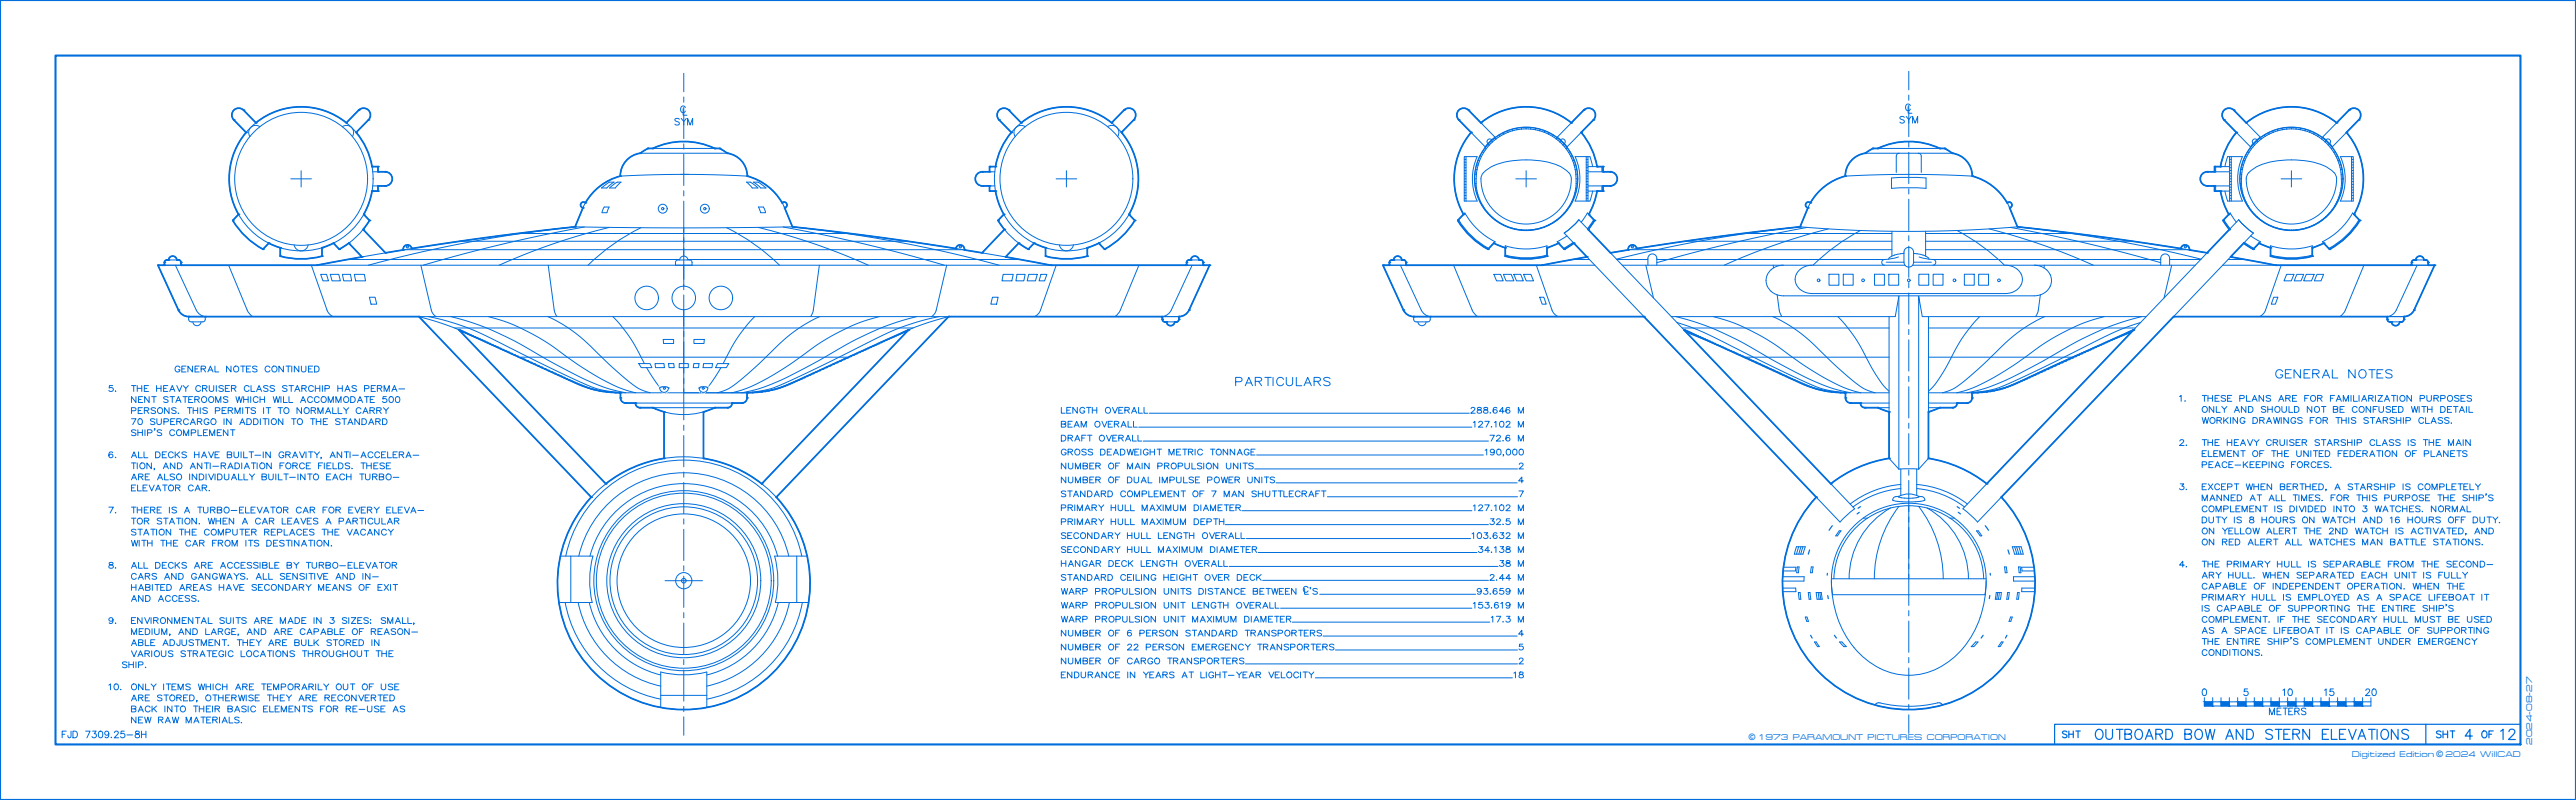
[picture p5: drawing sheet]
<svg xmlns="http://www.w3.org/2000/svg" width="737mm" height="229mm" viewBox="0 0 737 229" stroke-linecap="round" stroke-linejoin="round" font-family="sans-serif">
<defs><g id="words">
<text font-size="2.5" fill="#006edd" x="500.1" y="211.5">© 1973 PARAMOUNT PICTURES CORPORATION</text>
<g font-size="2.4" fill="#006edd">
<text x="724.1" y="212.9" transform="rotate(-90 724.1 212.9)">2024-08-27</text>
<text x="672.5" y="216.2">Digitized Edition © 2024 WillCAD</text>
</g>
</g></defs>
<!-- layer: G-BORD-TITL -->
<path d="M693.7 207h-106.2v5.7" fill="none" stroke="#006edd" stroke-width=".35"/>
<!-- layer: G-DETL-LGHT -->
<g fill="none" stroke="#006edd" stroke-width=".29">
<path d="M69.7 31.5a1.97 1.97 0 0 0-2.8 0 1.97 1.97 0 0 0-.1 2.7l3.6 3.6M69.7 31.5l3.5 3.6M102.6 31.5l-3.6 3.6M102.6 31.5a1.97 1.97 0 0 1 2.7 0 1.97 1.97 0 0 1 .1 2.7l-3.6 3.6M288.5 31.5a1.97 1.97 0 0 0-2.8 0 1.97 1.97 0 0 0 0 2.7l3.5 3.6M288.5 31.5l3.5 3.6M321.4 31.5l-3.5 3.6M321.4 31.5a1.97 1.97 0 0 1 2.8 0 1.97 1.97 0 0 1 0 2.7l-3.5 3.6M419.9 31.5a1.97 1.97 0 0 0-2.7 0 1.97 1.97 0 0 0-.1 2.7l7.6 7.7M419.9 31.5l7.6 7.7-2.8 2.7M420.7 37.8a20.6 20.6 0 0 0-2.2 23.5M423.5 35.1a20.6 20.6 0 0 1 25.8 0"/>
<path d="M452.1 37.8a20.6 20.6 0 0 1 4.6 9.8M452.8 31.5l-7.5 7.7 2.8 2.7M452.9 31.5a1.97 1.97 0 0 1 2.7 0 1.97 1.97 0 0 1 .1 2.7l-7.6 7.7M638.8 31.5a1.97 1.97 0 0 0-2.8 0 1.97 1.97 0 0 0 0 2.7l7.5 7.7 2.8-2.7-7.5-7.7M639.5 37.8a20.6 20.6 0 0 0-4.6 9.8M642.3 35.1a20.6 20.6 0 0 1 25.9 0M671 37.8a20.6 20.6 0 0 1 2.1 23.5M671.7 31.5a1.97 1.97 0 0 1 2.8 0 1.97 1.97 0 0 1 0 2.7l-7.6 7.7-2.8-2.7 7.6-7.7M106.4 47.6h1.7v1.5M106.6 49.1h3.6a2.02 2.02 0 0 1 2 2 2.02 2.02 0 0 1-2 2h-3.6M108.1 53.1v1.5h-1.7M177.4 50.3l18.1-.5 18.2 .5"/>
<path d="M177.4 50.3a6.6 6.6 0 0 1 5.7-6.5h24.9a6.6 6.6 0 0 1 5.7 6.5M177.4 50.3a16.3 16.3 0 0 0-10.5 8.7l-2.5 5.8M183.1 43.8l2.2-1.4h20.5l2.2 1.4M186.7 42.4a20.7 20.7 0 0 1 17.7 0M194.6 49.8h2.3M213.7 50.3a16.3 16.3 0 0 1 10.5 8.7l2.4 5.8M283 53.1v1.5h1.7M284.5 49.1h-3.6a2.02 2.02 0 0 0-2 2 2.02 2.02 0 0 0 2 2h3.6M284.7 47.6h-1.7v1.5M454.1 49.1h6.3a2.02 2.02 0 0 1 2.1 2 2.02 2.02 0 0 1-2.1 2h-6.3M454.1 47.6h4.3v1.5M456.7 54.6a20.6 20.6 0 0 1-2.4 6.7"/>
<path d="M458.1 47.6v1.5M458.1 53.1v1.5M458.4 53.1v1.5h-4.3M527.6 50.3l18.2-.5 18.2 .5M527.6 50.3a16.3 16.3 0 0 0-10.5 8.7l-2.4 5.8a370.2 370.2 0 0 0 62.2 0M527.7 50.3a6.6 6.6 0 0 1 5.7-6.5h24.9a6.6 6.6 0 0 1 5.7 6.5M533.4 43.8l2.1-1.4h20.6l2.2 1.4M537 42.4a20.7 20.7 0 0 1 17.7 0M542.2 44.6v4.7M543.1 43.8a.85 .85 0 0 0-.9 .8M548.5 43.8a.85 .85 0 0 1 .9 .8M549.4 44.6v4.7"/>
<path d="M564 50.3a16.3 16.3 0 0 1 10.5 8.7l2.4 5.8M633.2 53.1v1.5h4.3M633.6 47.6v1.5M633.6 53.1v1.5M634.9 54.6a20.6 20.6 0 0 0 2.4 6.7M637.5 49.1h-6.3a2.02 2.02 0 0 0-2 2 2.02 2.02 0 0 0 2 2h6.3M637.5 47.6h-4.3v1.5M68.2 61.3l-1.6 1.7a22.9 22.9 0 0 0 8.6 8.2l1.7-1.7M80.1 70.8v2.4a22.9 22.9 0 0 0 12 0v-2.4M90.6 75.8a898.1 898.1 0 0 1 73.8-11l28.3 .3 33.9-.3a898.6 898.6 0 0 1 73.9 11M99.7 69.5l3.8 3.9M103.8 65.6l6.4 6.7"/>
<path d="M104 61.3l1.7 1.7a22.9 22.9 0 0 1-8.7 8.2l-1.6-1.7M287 61.3l-1.6 1.7a22.9 22.9 0 0 0 8.6 8.2l1.7-1.7M287.2 65.6l-6.4 6.7M291.3 69.5l-3.8 3.9M299 70.8v2.4a22.9 22.9 0 0 0 11.9 0v-2.4M322.8 61.3l1.7 1.7a22.9 22.9 0 0 1-8.7 8.2l-1.6-1.7M417.1 62.8a22.6 22.6 0 0 0 8.6 8.2M427.1 69.5l3.3 1.3M427.5 69.1a20.1 20.1 0 0 1-8.6-8.2l-2.1 2.1a22.9 22.9 0 0 0 8.7 8.2l2-2.1M430.4 72.9a22.6 22.6 0 0 0 12 0M430.4 70.2a20.1 20.1 0 0 0 12 0v3a22.9 22.9 0 0 1-12 0zM445.7 69.5l-3.3 1.3"/>
<path d="M448.1 67.4l-2.8 1.7 2 2.1 2.7-1.7M449.8 69.3l-2.7 1.7M451.5 62.8l-2 2.1-2.2 1.7 78.8 82.6 2-2 2.2-1.8-78.8-82.6M453.8 73.4l-12.9 2.4M453.9 60.9l2 2.1-1.8 2.6M453.9 60.8l-1.8 2.7M455.7 62.8l-1.8 2.5M456.1 75.8h-60.7l5.9 12.8a3.2 3.2 0 0 0 2.9 1.9M463.9 75.8h80.8M509.9 75.8a4.3 4.3 0 0 0-4.5 2.6 4.3 4.3 0 0 0 1.3 5.1 5.3 5.3 0 0 0 3.2 1h71.8a4.3 4.3 0 0 0 4.5-2.6 4.3 4.3 0 0 0-1.3-5.1 5.3 5.3 0 0 0-3.2-1M514.7 64.8l-29.2 3.6-25 3.9M518.2 75.8a4.2 4.2 0 0 0-4.5 5.5 5 5 0 0 0 4.5 2.6h55.2a4.2 4.2 0 0 0 4.5-5.6 5 5 0 0 0-4.5-2.5"/>
<path d="M539.3 74.9l5.1 .1a1.37 1.37 0 0 0 1.4 1.3 1.37 1.37 0 0 0 1.4-1.3l5.1-.1M542.9 73.4l-3.4 .7a1.06 1.06 0 0 0-1.4 .9 .82 .82 0 0 0 .8 .8M544.4 75v-3a1.37 1.37 0 0 1 1.4-1.3 1.37 1.37 0 0 1 1.4 1.3v3M544.4 72.4l-1.4 .2a3.8 3.8 0 0 0-3 1.5M546.9 75.8h80.8M547.2 72.4l1 .1a4.4 4.4 0 0 1 3.4 1.6M548.8 73.4l3.3 .7a1.06 1.06 0 0 1 1.4 .9 .82 .82 0 0 1-.8 .8M576.9 64.8l29.2 3.6 25 3.9M635.6 75.8h60.6l-5.9 12.8a3.2 3.2 0 0 1-2.9 1.9M635.9 62.8l1.8 2.5M637.8 73.4l12.9 2.4M639.5 63.5l-1.8-2.6-2 2.1 1.8 2.6"/>
<path d="M640.1 62.8l2 2.1 2.2 1.7-78.8 82.6-2-2-2.2-1.8zM641.8 69.3l2.7 1.7M643.6 67.4l2.8 1.7-2.1 2.1-2.7-1.7M646 69.5l3.3 1.3M649.3 72.9a22.6 22.6 0 0 0 11.9 0M649.3 70.2a20.1 20.1 0 0 0 11.9 0v3a22.9 22.9 0 0 1-11.9 0zM664.1 69.1a20 20 0 0 0 8.6-8.2l2.1 2.1a22.9 22.9 0 0 1-8.7 8.2zM664.5 69.5l-3.3 1.3M674.6 62.8a22.6 22.6 0 0 1-8.7 8.2M53.9 90.5h283.2M54 90.5a3.2 3.2 0 0 1-3-1.9l-5.8-12.8h300.7l-5.9 12.8a3.2 3.2 0 0 1-2.9 1.9M131.2 94.3l42 43.9"/>
<path d="M259.8 94.3l-42 43.9M404.2 90.5h65.9M477.9 90.5h64l1.1-5.8v49.4M482.2 95l14.2 5.8 16.7 7.8a30.6 30.6 0 0 0 14.6 3.6M540.2 90.5v40.5M551.4 90.5v40.5M609.4 95l-14.2 5.8-16.7 7.8a30.5 30.5 0 0 1-14.6 3.6M613.7 90.5h-64l-1.1-5.8v49.4M621.5 90.5h65.9M177.4 112.2v1.5a1.47 1.47 0 0 0 1.5 1.5h33.3a1.46 1.46 0 0 0 1.4-1.5v-1.5M177.4 112.2a36.3 36.3 0 0 1-17-4.7l-30.2-13.7-5.1-1.8-5.3-1.5 49.3 51.6M177.4 112.2h36.2"/>
<path d="M181.7 115.2a1.27 1.27 0 0 0 1.3 1.3h25.1a1.27 1.27 0 0 0 1.2-1.3M186.7 116.5a20.7 20.7 0 0 0 17.7 0M189.9 117.7v13.3M201.2 117.7v13.3M213.6 112.2a36.3 36.3 0 0 0 17.1-4.7l30.1-13.7 5.1-1.8 5.3-1.5-49.2 51.6M527.7 112.2v1.5a1.46 1.46 0 0 0 1.5 1.5h11M527.7 112.2h12.5M532 115.2a1.27 1.27 0 0 0 1.3 1.3h6.9M537 116.5l3.2 1.2M551.4 112.2h12.5M554.7 116.5l-3.3 1.2M559.6 115.2a1.27 1.27 0 0 1-1.2 1.3h-7"/>
<path d="M563.9 112.2v1.5a1.46 1.46 0 0 1-1.5 1.5h-11M540.2 131l2.8 3.1M540.2 131a36.1 36.1 0 0 0-16.7 7.2M543 134.1h5.6M543.5 134v7.6M548.1 134v7.6M551.4 131l-2.8 3.1M551.4 131a36.1 36.1 0 0 1 16.7 7.2M160.2 158.9h9.3a26.9 26.9 0 0 0-.2 13.3h-9.5M161.8 158.9a34.5 34.5 0 0 1 33.7-27.4 34.5 34.5 0 0 1 33.8 27.4M163.2 158.9v13.3M165.5 158.9a30.8 30.8 0 0 1 30-23.8 30.8 30.8 0 0 1 30 23.8"/>
<path d="M168.7 158.9a27.7 27.7 0 0 1 26.8-20.7 27.7 27.7 0 0 1 26.9 20.7M227.8 158.9v13.3M230.9 158.9h-9.4a26.9 26.9 0 0 1 .2 13.3h9.4M519.4 142.1a36.1 36.1 0 0 0 1.2 50.4 36.1 36.1 0 0 0 50.4 0 36.1 36.1 0 0 0 1.3-50.4M529.8 150.6a22.1 22.1 0 0 1 26.1-4.4 22.1 22.1 0 0 1 11.7 23.7h-43.6a22.1 22.1 0 0 1 5.8-19.3zM532.8 148.1h1.2M542.9 141.9a5.7 5.7 0 0 1 5.8 .1 10.3 10.3 0 0 1-5.8-.1zM543.1 141.8a1.5 1.5 0 0 0-1.9 1.2l1.4 .3 2.8 .1a12.9 12.9 0 0 0 5-.5 1.58 1.58 0 0 0-1.8-1.1M557.6 148.1h1.3M161.6 172.2a34.5 34.5 0 0 0 27.3 27.6M165.3 172.2a30.8 30.8 0 0 0 23.6 23.9M168.5 172.2a27.7 27.7 0 0 0 20.4 20.7"/>
<path d="M222.6 172.2a27.7 27.7 0 0 1-20.5 20.7M225.7 172.2a30.8 30.8 0 0 1-23.6 23.9M229.4 172.2a34.5 34.5 0 0 1-27.3 27.6M523.7 165.9a27.7 27.7 0 0 0 13 24.6 19 19 0 0 0 23.5-4 29.4 29.4 0 0 0 7.7-20.6M523.7 165.4h44.2M524.4 165.4a21.4 21.4 0 0 1 21.4-20.9 21.4 21.4 0 0 1 21.4 20.9M188.9 198.7h13.2M188.9 202.2v-10.2a26.9 26.9 0 0 0 13.2 0v10.2"/>
<circle cx="86.1" cy="51.1" r="20.6"/>
<circle cx="86.1" cy="51.1" r="19"/>
<circle cx="304.9" cy="51.1" r="20.6"/>
<circle cx="304.9" cy="51.1" r="19"/>
<circle cx="195.5" cy="165.9" r="21.1"/>
<circle cx="195.5" cy="166.7" r="36.1"/>
<circle cx="195.5" cy="165.9" r="25"/>
<circle cx="195.5" cy="165.9" r="25.7"/>
<circle cx="195.5" cy="165.9" r="22"/>
<circle cx="195.5" cy="165.9" r="19.1"/>
<circle cx="195.5" cy="165.9" r="2.32"/>
<circle cx="195.5" cy="165.9" r=".66"/>
</g>
<!-- layer: G-DETL-XLIT -->
<g fill="none" stroke="#006edd" stroke-width=".29">
<path d="M74.3 36.2a2.03 2.03 0 0 0-2.6 .2 2.03 2.03 0 0 0-.2 2.6M97.9 36.2a2.03 2.03 0 0 1 2.6 .2 2.03 2.03 0 0 1 .3 2.6M293.2 36.2a2.03 2.03 0 0 0-2.7 .2 2.03 2.03 0 0 0-.2 2.6M316.7 36.2a2.03 2.03 0 0 1 2.6 .2 2.03 2.03 0 0 1 .3 2.6M426.5 39.9a.78 .78 0 0 0-1.1 0 .78 .78 0 0 0 0 1.1M446.2 39.9a.78 .78 0 0 1 1.1 0 .78 .78 0 0 1 0 1.1M645.4 39.9a.78 .78 0 0 0-1.1 0 .78 .78 0 0 0 0 1.1M665.1 39.9a.78 .78 0 0 1 1.1 0 .78 .78 0 0 1 0 1.1M167.4 57.9a.84 .84 0 0 0-1.3 .3 .84 .84 0 0 0 .6 1.2M172 53.7l1.1-.9a2.94 2.94 0 0 1 2.5-.8l-2.1 1.7zM174.2 59.2l-.6 1.6h-1.5l.7-1.6h1.4M174.3 53.7h1.7l1.6-1.7a3.4 3.4 0 0 0-2.9 1.3l-.4 .4"/>
<path d="M213.5 52a3.4 3.4 0 0 1 2.8 1.3l.4 .4h-1.6zM215.4 52a3.3 3.3 0 0 1 2.9 1.1l.7 .6h-1.5zM216.9 59.2h1.4l.6 1.6h-1.4zM223.6 57.9a.84 .84 0 0 1 1.4 .3 .84 .84 0 0 1-.6 1.2M418.7 44.8h3.7a15.4 15.4 0 0 0 0 12.7h-3.7zM419.2 44.8v12.7M422.1 51.9l.3-3.6 1-3.2 1.9-2.9 2.5-2.5 3-1.7 3.4-1 3.3-.1 3.4 .7 3.2 1.5 2.5 2.1 2.2 2.8 1.3 3.2 .5 3.1 .1 2.3-.2 1.8-1.2 3.4-1.7 2.6M422.1 51.9l.1 1.9 .5 2.1 .9 2.1 1.2 1.9 1.3 1.5 1.7 1.5 1.9 1.2 2 .9 2.2 .5 2.3 .2 2.2-.1 2-.4 2.1-.8 2-1.1 1.7-1.4 1.4-1.5M424.2 49.3a16.5 16.5 0 0 1 11.4-3.6 20.1 20.1 0 0 1 12.1 2.8 3.4 3.4 0 0 1 1.5 4 12.9 12.9 0 0 1-13.9 11.5 12.9 12.9 0 0 1-11.7-13.7zM453.6 44.8v12.7M454.1 44.8h.5l.8 2.8M455.4 54.6l-.8 2.9h-4.2a15.4 15.4 0 0 0 0-12.7h3.7v12.7"/>
<path d="M517.7 57.9a.84 .84 0 0 0-1.3 .3 .84 .84 0 0 0 .6 1.2M540.9 50.9v2.9l4.9-.2 5 .2-.1-2.9M540.9 50.9l4.9-.2 5 .2M573.9 57.9a.84 .84 0 0 1 1.3 .3 .84 .84 0 0 1-.6 1.2M636.2 54.6l.8 2.9h4.2a15.4 15.4 0 0 1 0-12.7h-3.7v12.7M637.5 44.8h-.5l-.8 2.8M638 44.8v12.7M643 49.3a16.5 16.5 0 0 1 11.5-3.6 20.1 20.1 0 0 1 12 2.8 3.4 3.4 0 0 1 1.6 4 12.9 12.9 0 0 1-13.9 11.5 12.9 12.9 0 0 1-11.8-13.7zM643.2 59.3l1.4 1.8 1.8 1.7M643.2 59.3l-1.3-2.3-.7-2.1-.3-2.1 .1-2.7 .3-2.1 .6-2.1 1-1.9 1.2-1.8 1.5-1.6 1.7-1.4 2.2-1.2 2-.7 2.2-.4 2.2-.1 2.4 .4 2.1 .6 2 .9 1.9 1.4 1.6 1.5 1.5 2 1 1.9 .7 2.3 .3 2 .1 3-.3 2.1-.7 2.1-.9 1.8-1.4 2-1.6 1.5-1.9 1.4-2 1-2.1 .6M669.2 44.8h3.7v12.7h-3.7a15.4 15.4 0 0 0 0-12.7zM672.4 44.8v12.7"/>
<path d="M47.2 74.5l.5-.2h3.6l.4 .4v1.1h-4.7zM48.2 74.3a1.19 1.19 0 0 1 1.2-1.1 1.19 1.19 0 0 1 1.2 1.1M50.2 75.8l6.2 13.3 1.2 1 1.1 .4M65.4 75.8l5.3 12.8 .8 1.2 .8 .7M84.1 70a2.03 2.03 0 0 0 2 1.7 2.03 2.03 0 0 0 2-1.7M89 75.8l4.5 12.8 .9 1.3 .9 .6M91.7 78.4h1.7l.5 1.9h-1.6zM94.4 78.4h2.5l.4 1.9h-2.4zM97.9 78.4h2.3l.4 1.9h-2.3zM99.4 74.2h95M101.3 78.4h2.9l.3 1.9h-2.8zM115.7 71.4h159.7"/>
<path d="M117.7 71a1.24 1.24 0 0 0-1.4-1 1.24 1.24 0 0 0-1 1.4M120.3 75.8l3 12.8 .7 1.3 .7 .6M131.5 68.9h128.1M147.9 66.7h95.2M156.8 75.8l1.7 12.8 .8 1.9M164.4 64.8a369.7 369.7 0 0 0-59.1 11M167.1 64.9l-21.7 4.5-12.2 3-12.2 3.4M174.3 65a181.9 181.9 0 0 0-31.6 10.8M183.3 65.1a58.9 58.9 0 0 0-15.1 10.7M193.4 74.5l.5-.2h3.6l.3 .4 .1 1.1h-4.7zM194.3 74.3a1.19 1.19 0 0 1 1.2-1.1 1.19 1.19 0 0 1 1.2 1.1M195.5 65.1v8.1"/>
<path d="M195.5 75.8v6M196.7 74.2h95M207.8 65.1a58.9 58.9 0 0 1 15.1 10.7M216.8 65a181.9 181.9 0 0 1 31.5 10.8M224 64.9l21.6 4.5 12.3 3 12.2 3.4M226.6 64.8a369.7 369.7 0 0 1 59.1 11M234.3 75.8l-1.7 12.8-.8 1.9M270.7 75.8l-3 12.8-.3 .9-1 1M273.3 71a1.24 1.24 0 0 1 1.4-1 1.24 1.24 0 0 1 1.1 1.4M286.9 78.4h2.8l-.4 1.9h-2.8zM290.8 78.4h2.3l-.3 1.9h-2.3zM294.2 78.4h2.4l-.5 1.9h-2.4z"/>
<path d="M297.7 78.4h1.6l-.6 1.9h-1.6zM302 75.8l-4.5 12.8-.5 .9-1.2 1M302.9 70a2.03 2.03 0 0 0 2 1.7 2.03 2.03 0 0 0 2-1.7M325.7 75.8l-5.3 12.8M339.5 74.5l.5-.2h3.6l.4 .4v1.1h-4.7zM340.5 74.3a1.19 1.19 0 0 1 1.2-1.1 1.19 1.19 0 0 1 1.2 1.1M340.9 75.8l-6.2 13.3-1.3 1-1 .4M397.5 74.5l.5-.2h3.6l.4 .4v1.1h-4.7zM398.5 74.3a1.19 1.19 0 0 1 1.2-1.1 1.19 1.19 0 0 1 1.1 1.1M400.4 75.8l6.3 13.3 1.2 1 1.1 .4M415.7 75.8l5.3 12.8 .8 1.2 .8 .7M427.2 78.4h1.9l.7 1.9h-1.9z"/>
<path d="M429.9 78.4h2.2l.8 1.9h-2.3zM432.9 78.4h1.9l.8 1.9h-2zM435.7 78.4h2.1l.7 1.9h-2.1zM439.3 75.8l4.5 12.8 .9 1.3 .9 .6M449.7 74.2h4.8M462.3 74.2h8.9M465.9 71.4h75.1M468 71a1.24 1.24 0 0 0-1.4-1 1.24 1.24 0 0 0-1 1.4M470.6 75.8l2.2 9.3M471.2 75.8v-2a1.28 1.28 0 0 1 1.3-1.2 1.28 1.28 0 0 1 1.3 1.2v2M473.8 74.2h65.1M481.7 68.9h59.3"/>
<path d="M498.2 66.7h42.8M507 75.8l.1 .8M514.7 64.8a368.6 368.6 0 0 0-52.5 9.3M516.7 65l-21.6 4.5-21.3 5.6M522.8 65.4a181.4 181.4 0 0 0-29.8 10.4M523 78.4h2.8v3.1h-2.8zM527.1 78.4h2.8v3.1h-2.8zM532 65.9a58.9 58.9 0 0 0-13.6 9.9M536 78.4h2.8v3.1h-2.8zM540.1 78.4h2.8v3.1h-2.8zM541 66.1v7.1M548.7 78.4h2.8v3.1h-2.8z"/>
<path d="M550.6 71.4h75.1M550.6 68.9h59.3M550.6 66.7h42.8M550.6 66.1v7.1M552.7 74.2h65.1M552.8 78.4h2.8v3.1h-2.8zM559.6 65.9a58.9 58.9 0 0 1 13.6 9.9M561.7 78.4h2.8v3.1h-2.8zM565.8 78.4h2.8v3.1h-2.8zM568.8 65.4a181.4 181.4 0 0 1 29.8 10.4M574.9 65l21.6 4.5 21.3 5.6M576.9 64.8a368.6 368.6 0 0 1 52.5 9.3"/>
<path d="M584.6 75.8l-.1 .8M617.8 75.8v-2a1.28 1.28 0 0 1 1.3-1.2 1.28 1.28 0 0 1 1.3 1.2v2M620.4 74.2h8.9M621 75.8l-2.2 9.3M623.6 71a1.24 1.24 0 0 1 1.4-1 1.24 1.24 0 0 1 1 1.4M637.1 74.2h4.9M646.4 62.8l2.7 1.6 3.2 1 3.2 .3 3.1-.4M652.3 75.8l-4.5 12.8-.8 1.3-.9 .6M653.9 78.4h2l-.7 1.9h-2.1zM656.8 78.4h1.9l-.7 1.9h-2zM659.5 78.4h2.2l-.7 1.9h-2.3zM662.5 78.4h1.9l-.7 1.9h-1.9z"/>
<path d="M676 75.8l-5.3 12.8-.9 1.2-.7 .7M689.8 74.5l.5-.2h3.6l.4 .4v1.1h-4.7zM690.8 74.3a1.19 1.19 0 0 1 1.2-1.1 1.19 1.19 0 0 1 1.1 1.1M691.2 75.8l-6.3 13.3-1.2 1-1.1 .4M53.9 91.3l.3 .5 .5 .2h3.3l.5-.2 .2-.5M53.9 91.3v-.8h4.8v.8M55.1 92a1.19 1.19 0 0 0 1.2 1.1 1.19 1.19 0 0 0 1.2-1.1M105.6 84.9h1.7l.4 2h-1.6zM122.5 90.5a75.8 75.8 0 0 1 23 8.7l15.1 7.5a60.8 60.8 0 0 0 12.1 4.9l4.7 .6M128.9 90.5l6.9 2 7 2.8 5.9 3 11.2 6.3 8.7 4.4 5.1 2 5.2 1.2M130 93.7h131M139.6 90.5l6.2 1.9 5.5 2.6 5.4 3.1 8.4 6 6.2 3.8 5.4 2.8 5.1 1.5"/>
<path d="M156.6 90.5l4.3 2.2 4.4 3.1 9.5 8.9 5.9 5 2.3 1.5 2.9 1M175.2 90.5l2.1 2.2 2.8 3.8 4.2 7.4M189.7 97h2.9v1.1h-2.9zM195.5 88.5v15.4M198.4 97h3l-.1 1.1h-2.9zM215.8 90.5l-2.1 2.2-2.8 3.8-4.1 7.4M234.4 90.5l-4.2 2.2-4.5 3.1-9.4 8.9-5.9 5-2.3 1.5-3 1M251.4 90.5l-6.2 1.9-5.5 2.6-5.4 3.1-8.4 6-6.1 3.8-5.5 2.8-5.1 1.5M262.1 90.5l-6.9 2-7 2.8-5.8 3-11.2 6.3-8.7 4.4-5.1 2-5.3 1.2M268.5 90.5a75.8 75.8 0 0 0-23 8.7l-15 7.5a60.8 60.8 0 0 1-12.2 4.9l-4.7 .6M283.8 84.9h1.6l-.4 2h-1.7zM320.4 88.6l-.5 .9-1.1 1"/>
<path d="M332.4 91.3l.2 .5 .5 .2h3.3l.5-.2 .2-.5M332.4 91.3v-.8h4.7v.8M333.5 92a1.19 1.19 0 0 0 1.2 1.1 1.19 1.19 0 0 0 1.2-1.1M404.2 91.3v-.8h4.8v.8M404.2 91.3l.2 .5 .6 .2h3.3l.5-.2 .2-.5M405.4 92a1.19 1.19 0 0 0 1.2 1.1 1.19 1.19 0 0 0 1.2-1.1M440.3 84.9h1.2l.7 2h-1.2zM479.2 90.5l6.9 2 7 2.8 5.2 2.6 12.9 7.3 7.4 3.7 5.3 2.1 5.3 1.2M479.5 92.1a96 96 0 0 1 18.4 8.2l13 6.4a60.9 60.9 0 0 0 12.1 4.9l4.7 .6M481 93.7h59.2M489.9 90.5l6.2 1.9 5.8 2.7 5.1 3 8.4 6 6.1 3.8 5.5 2.8 5.1 1.5M506.9 90.5l4.5 2.3 4.2 3 10.1 9.4 5.5 4.6 2.2 1.5 2.8 .9"/>
<path d="M508.2 84.2l.6 4.8 .8 1.5M525.5 90.5l2.1 2.2 2.7 3.6 6.2 10.9 1.9 2.8 1.8 1.8M551.4 93.7h59.2M566.1 90.5l-2.1 2.2-2.7 3.6-6.2 10.9-1.9 2.8-1.8 1.8M583.4 84.2l-.6 4.8-.7 1.5M584.7 90.5l-4.5 2.3-4.2 3-10.1 9.4-5.4 4.6-2.3 1.5-2.8 .9M601.7 90.5l-6.2 1.9-5.8 2.7-5.1 3-8.4 6-6.1 3.8-5.5 2.8-5.1 1.5M612.1 92.1a96 96 0 0 0-18.4 8.2l-13 6.4a61.1 61.1 0 0 1-12.1 4.9l-4.7 .6M612.4 90.5l-7.3 2.1-6.6 2.7-5.2 2.6-12.9 7.3-7.4 3.7-5.3 2.1-5.3 1.2M650.2 84.9h1.1l-.7 2h-1.1zM682.6 91.3l.2 .5 .6 .2h3.3l.5-.2 .2-.5M682.6 91.3v-.8h4.8v.8"/>
<path d="M683.8 92a1.19 1.19 0 0 0 1.2 1.1 1.19 1.19 0 0 0 1.2-1.1M148.8 102.1h93.4M182.7 103.9h3.2l.5 1.2h-3zM184.9 105.1l1.6 2.6a18.4 18.4 0 0 0 3.9 4.5M187.3 103.9h2.6l.1 1.2h-2.5zM188.7 110.8l1.2-.3 1.2 .3M188.7 110.8a1.22 1.22 0 0 0 1.2 1.3 1.22 1.22 0 0 0 1.2-1.2M191.1 110.8v.1M191.1 110.9h.1M191.2 103.9h1.5l.1 1.2h-1.5zM194.2 103.9h2.6v1.2h-2.6zM195.5 105.1v7.1"/>
<path d="M198.4 103.9h1.5l-.2 1.2h-1.5zM199.9 110.9h.1M200 110.8l1.2-.3 1.1 .3M200 110.8l-.1 .1M201.2 103.9h2.6l-.2 1.2h-2.5zM202.3 110.8a1.22 1.22 0 0 1-1.1 1.3 1.22 1.22 0 0 1-1.3-1.2M205.2 103.9h3.2l-.7 1.2h-3.1zM206.1 105.1l-1.6 2.6a18.4 18.4 0 0 1-3.8 4.5M499.1 102.1h41.1M551.4 102.1h41.1M543.5 138.4a27.6 27.6 0 0 0-14.5 5.6M543.5 139.6a26.4 26.4 0 0 0-13.6 5.3"/>
<path d="M548.1 139.6a26.4 26.4 0 0 1 13.7 5.3M548.1 138.4a27.6 27.6 0 0 1 14.5 5.6M514.3 156.2l-.6 2.1M515 156.2l-.6 2.1M515.6 156.2l-.7 2.1M516.2 156.2l-.6 2.1h-2.5l.6-2.1h2.5M525.9 151.7h.5l-1 1.4h-.5zM540.6 145.1a23.2 23.2 0 0 0-11.9 20.3M543 144.7a34 34 0 0 0-7 20.7M545.8 144.5v20.9M548.6 144.7a34 34 0 0 1 7.1 20.7M551 145.1a23.2 23.2 0 0 1 11.9 20.3"/>
<path d="M565.2 151.7h.5l1 1.4h-.5zM575.4 156.2l.7 2.1h2.4l-.6-2.1h-2.5M576.1 156.2l.6 2.1M576.6 156.2l.7 2.1M577.3 156.2l.6 2.1M509.7 168h3.8v1.1h-3.7M509.7 164.8h6.2l-.1 1.2h-6.1M510 162.1h3.5l-.1 1.1h-3.5M514 162h.5l-.2 1.7h-.6zM514.2 169.3l.3 1.9h.5l-.3-1.9h-.5M516.2 176.3h.5l.4 1.3h-.5zM517.3 171.2l-.2-1.9h.5l.2 1.9h-.5"/>
<path d="M517.9 162h.6l-.3 1.7h-.5zM519.3 169.3h1.5l.3 1.9h-1.5zM519.9 169.3l.3 1.9M520.4 169.3l.3 1.9M571.2 169.3l-.2 1.9M571.7 169.3l-.3 1.9M572.3 169.3l-.3 1.9h-1.5l.3-1.9h1.5M573.2 162h.5l.2 1.7h-.5zM574.1 169.3h.4l-.1 1.2-.1 .7h-.5zM574.9 176.3h.5l-.4 1.3h-.5zM576.9 169.3h.5l-.2 1.9h-.5zM577.2 162h.5l.2 1.7h-.5z"/>
<path d="M578.1 162.1h3.5M578.1 169.1h3.7M578.1 162.1l.1 1.1h3.6M581.9 164.8h-6.2l.1 1.2h6.1M581.9 168h-3.8v1.1M518.8 183.4h.5l.9 1.4h-.5zM526 183.4a1.98 1.98 0 0 1 1.7 1.1l.3 .3a1.85 1.85 0 0 1-1.8-1.1zM564.9 183.4h.7l-.5 .6a1.55 1.55 0 0 1-1.4 .8zM572.3 183.4h.5l-.9 1.4h-.5zM536.2 201.5a1.09 1.09 0 0 1 1.4-.6 38.8 38.8 0 0 0 17.1 0l.7 .6"/>
<circle cx="189.5" cy="59.6" r="1.27"/>
<circle cx="189.5" cy="59.6" r=".34"/>
<circle cx="201.5" cy="59.6" r="1.27"/>
<circle cx="201.5" cy="59.6" r=".34"/>
<circle cx="116.5" cy="70.5" r=".29"/>
<circle cx="274.6" cy="70.5" r=".29"/>
<circle cx="466.7" cy="70.5" r=".29"/>
<circle cx="624.9" cy="70.5" r=".29"/>
<circle cx="184.9" cy="85.1" r="3.4"/>
<circle cx="195.5" cy="85.1" r="3.4"/>
<circle cx="206.1" cy="85.1" r="3.4"/>
<circle cx="520" cy="80.1" r=".38"/>
<circle cx="532.7" cy="80.1" r=".38"/>
<circle cx="545.8" cy="80.1" r=".38"/>
<circle cx="558.9" cy="80.1" r=".38"/>
<circle cx="571.6" cy="80.1" r=".38"/>
<circle cx="190" cy="110.9" r=".29"/>
<circle cx="201.1" cy="110.9" r=".29"/>
</g>
<!-- layer: G-DETL-MEDM -->
<g fill="none" stroke="#006edd" stroke-width=".35">
<path d="M517.5 157.1l-.4 1.2M523.9 150.2l-.9 1.3M531.7 146.4l-.7 .5M532 144.8l-.7 .4M559.6 144.8l.7 .4M560 146.4l.6 .5M567.7 150.2l.9 1.3M574.2 157.1l.3 1.2M522.5 163.8v.5M522.6 170.2l.2 .9M569 170.2l-.2 .9M569.1 163.8v.5"/>
<path d="M517.7 181.5l.5 .8M524.5 181.5l.6 .8M567.1 181.5l-.6 .8M573.9 181.5l-.5 .8"/>
</g>
<!-- layer: G-DETL-WIPE -->
<path d="M188.6 110.9l.1 .5M202.4 110.9l-.1 .5" fill="none" stroke="#fff" stroke-width=".29"/>
<g fill="#fff" stroke="#fff" stroke-width=".29">
<path d="M190.8 110.6l.3 .3zM190.8 110.6l.2 .8 .1-.5zM190.4 110.5l.4 .1 .2 .8zM190.4 110.5l.4 1.3 .2-.4zM189.9 110.5h.5l.4 1.3zM189.9 110.5l.5 1.5 .4-.2zM189.4 110.5h.5l.5 1.5zM189.4 110.5l.5 1.6 .5-.1zM189 110.6l.4-.1 .5 1.6zM189 110.6l.4 1.4 .5 .1zM188.7 110.8l.3-.2 .4 1.4zM188.7 110.8l.3 1 .4 .2zM188.7 110.8l.3 1zM188.6 110.9l.4 .9z"/>
<path d="M200 110.8l.3-.2zM199.9 110.9l.4-.3-.3 .8zM200.3 110.6l-.3 .8 .6-.9zM200.6 110.5l-.3 1.3-.3-.4zM200.6 110.5l-.3 1.3 .9-1.3zM201.2 110.5l-.5 1.5-.4-.2zM201.2 110.5l-.5 1.5 1-1.5zM201.7 110.5l-.5 1.6-.5-.1zM201.7 110.5l-.5 1.6 .8-1.5zM202 110.6l-.4 1.4-.4 .1zM202 110.6l-.4 1.4 .7-1.2zM202.3 110.8l-.3 1-.4 .2zM202.3 110.8l-.3 1zM202.4 110.9l-.4 .9z"/>
</g>
<!-- layer: G-BORD-HOUR -->
<g fill="none" stroke="#006edd" stroke-width=".29">
<path d="M17.8 209.8h.7M19 208.9h-1.2v1.9M20.3 208.9l-.1 1.7-.2 .2-.4-.1-.2-.5M20.9 208.9h.6a1.02 1.02 0 0 1 .7 1 1.02 1.02 0 0 1-.7 .9h-.6zM24.5 208.9h1.3l-.9 1.9M26.5 208.9h1l-.6 .7a.63 .63 0 0 1 .5 1.1 .63 .63 0 0 1-1.1-.2M28.4 209a.62 .62 0 0 1 .9 .3l.1 .4a.82 .82 0 0 1-.7 1.1 1.22 1.22 0 0 1-.3-1.8zM31.1 209.6a.59 .59 0 0 1-.8 .5 .59 .59 0 0 1-.2-1 .59 .59 0 0 1 .9 .1l.1 .4a.9 .9 0 0 1-.7 1.2l-.4-.2M31.8 210.6l.1 .1M32.7 209.4l.4-.5h.4l.3 .4-.2 .6-.9 .9h1.2M35.6 208.9h-1v.8a.67 .67 0 0 1 1 0 .67 .67 0 0 1-.1 1 .67 .67 0 0 1-1-.2M36.3 210h1.6"/>
<path d="M38.8 209v.6l.8 .2 .3 .4a.64 .64 0 0 1-.6 .7 .64 .64 0 0 1-.7-.7l1.2-.8-.1-.4zM40.5 209.8h1.2M40.5 208.9v1.9M41.7 208.9v1.9"/>
</g>
<!-- layer: G-BORD-SCAL -->
<g fill="#006edd" stroke="#006edd" stroke-width=".29">
<path d="M630.3 200.5l2.4 1.2h-2.4zM630.3 200.5l2.4 1.2v-1.2z"/>
<path d="M635.1 200.5l2.4 1.2h-2.4zM635.1 200.5l2.4 1.2v-1.2z"/>
<path d="M639.9 200.5l2.3 1.2h-2.3zM639.9 200.5l2.3 1.2v-1.2z"/>
<path d="M644.6 200.5l2.4 1.2h-2.4zM644.6 200.5l2.4 1.2v-1.2z"/>
<path d="M649.4 200.5l2.4 1.2h-2.4zM649.4 200.5l2.4 1.2v-1.2z"/>
<path d="M654.1 200.5l2.4 1.2h-2.4zM654.1 200.5l2.4 1.2v-1.2z"/>
<path d="M658.9 200.5l2.4 1.2h-2.4zM658.9 200.5l2.4 1.2v-1.2z"/>
<path d="M663.7 200.5l2.4 1.2h-2.4zM663.7 200.5l2.4 1.2v-1.2z"/>
<path d="M668.4 200.5l2.4 1.2h-2.4zM668.4 200.5l2.4 1.2v-1.2z"/>
<path d="M673.2 200.5l2.4 1.2h-2.4zM673.2 200.5l2.4 1.2v-1.2z"/>
</g>
<g fill="none" stroke="#006edd" stroke-width=".29">
<path d="M630 197a.62 .62 0 0 1 .9 .2l.1 .5a.82 .82 0 0 1-.8 1.1 1.21 1.21 0 0 1-.2-1.8zM630.3 199.4v2.3h47.7v-2.3M632.7 199.4v2.3M635.1 199.4v2.3M637.5 199.4v2.3M639.9 199.4v2.3M642.2 199.4v2.3M642.7 196.9h-.9l-.1 .8a.67 .67 0 0 1 1 0 .67 .67 0 0 1-.1 1 .67 .67 0 0 1-1-.3M644.6 199.4v2.3M647 199.4v2.3M649.4 199.4v2.3M651.8 199.4v2.3"/>
<path d="M652.8 197.2l.4-.3v1.9M654.1 199.4v2.3M654.5 197a.62 .62 0 0 1 .9 .2l.1 .5a.82 .82 0 0 1-.7 1.1 1.21 1.21 0 0 1-.3-1.8zM656.5 199.4v2.3M658.9 199.4v2.3M661.3 199.4v2.3M663.7 199.4v2.3M664.7 197.2l.4-.3v1.9M666.1 199.4v2.3M667.2 196.9h-.9l-.1 .8a.67 .67 0 0 1 1.1 0 .67 .67 0 0 1-.2 1 .67 .67 0 0 1-1-.3M668.4 199.4v2.3M670.8 199.4v2.3"/>
<path d="M673.2 199.4v2.3M675.6 199.4v2.3M676.5 197.3l.4-.4 .5 .1 .2 .2-.3 .7-.9 .9h1.3M678.5 197a.62 .62 0 0 1 .9 .2l.1 .5a.82 .82 0 0 1-.7 1.1 1.22 1.22 0 0 1-.3-1.8zM630.3 200.5h47.7M648.9 204.2v-1.9l.8 1.9 .7-1.9v1.9M651.1 203.2h.7M652.3 202.3h-1.2v1.9h1.2M652.8 202.3h1.3M653.5 202.3v1.9M654.5 203.2h.7M655.6 202.3h-1.1v1.9h1.1"/>
<path d="M656.2 203.2h1.1l.1-.7-1.2-.2v1.9M656.8 203.2l.7 1M659.4 202.6l-.5-.3-.8 .3 .2 .5 1.1 .6v.3l-.5 .2-.8-.2"/>
</g>
<!-- layer: G-DETL-CNTR -->
<g fill="none" stroke="#006edd" stroke-width=".29">
<path d="M194.3 34.1l-.5-.3-.8 .3 .2 .5 1.1 .6v.3l-.5 .2-.8-.2M194.8 33.8l.7 .9 .7-.9M195.3 31v1.9h1.1M195.5 20.9v5.3M195.5 27.7v1.5M195.5 30.7v8.9M196 30.7a.7 .7 0 0 0-.8-.4 .7 .7 0 0 0-.6 .7v.5a.7 .7 0 0 0 .6 .7 .7 .7 0 0 0 .8-.5M196.6 35.7v-1.9l.7 1.9 .8-1.9v1.9M544.5 33.5l-.4-.2-.8 .2 .1 .5 1.1 .6v.3l-.4 .3-.8-.3M545.1 33.3l.7 .9 .7-.9M545.6 30.5v1.9h1.1M545.8 20.4v5.3"/>
<path d="M545.8 27.2v1.4M545.8 30.1v9M546.3 30.2a.7 .7 0 0 0-.8-.5 .7 .7 0 0 0-.6 .8v.4a.7 .7 0 0 0 .6 .7 .7 .7 0 0 0 .8-.4M546.9 35.2v-1.9l.7 1.9 .7-1.9v1.9M83.2 51.1h5.9M86.1 48.8v4.6M195.5 41.1v1.5M195.5 44.1v8.9M195.5 54.5v1.5M195.5 57.5v8.9M302 51.1h5.9M304.9 48.8v4.6"/>
<path d="M433.4 51.1h5.9M436.4 48.8v4.6M545.8 40.6v1.4M545.8 43.5v9M545.8 53.9v1.5M545.8 56.9v9M652.3 51.1h5.9M655.2 48.8v4.6M195.5 67.9v1.5M195.5 70.9v8.9M545.8 67.3v1.5M545.8 70.3v8.9"/>
<path d="M195.5 81.3v1.5M195.5 84.3v8.9M195.5 94.7v1.5M195.5 97.7v8.9M545.8 80.7v1.5M545.8 83.7v8.9M545.8 94.1v1.5M545.8 97.1v8.9M195.5 108.1v1.5M195.5 111.1v8.9M545.8 107.5v1.5M545.8 110.5v8.9"/>
<path d="M195.5 121.5v1.5M195.5 124.5v8.9M195.5 134.9v1.5M195.5 137.9v8.9M545.8 120.9v1.5M545.8 123.9v8.9M545.8 134.3v1.5M545.8 137.3v8.9M195.5 148.3v1.5M195.5 151.2v9M545.8 147.7v1.5M545.8 150.7v8.9"/>
<path d="M190.2 165.9h10.7M195.5 161.7v1.5M195.5 164.6v9M195.5 175.1v1.4M195.5 178v9M545.8 161.1v1.5M545.8 164.1v8.9M545.8 174.5v1.5M545.8 177.5v8.9M195.5 188.5v1.4M195.5 191.4v9M545.8 187.9v1.5"/>
<path d="M545.8 190.9v8.9M195.5 201.8v1.5M195.5 204.8v5.3M545.8 201.3v1.5M545.8 204.3v5.3"/>
</g>
<!-- layer: G-DETL-PATT -->
<g fill="none" stroke="#006edd" stroke-width=".29">
<path d="M427.5 39.4l.3 .3M428.7 38.6l.2 .4M429.8 38l.2 .3M431.1 37.4l.1 .4M432.4 37l.1 .4M433.7 36.7l.1 .4M435 36.5l.1 .4M436.4 36.4v.4M437.7 36.5v.4M439.1 36.7l-.1 .4M440.4 37l-.1 .4M441.7 37.4l-.2 .4"/>
<path d="M442.9 38l-.1 .3M444.1 38.6l-.2 .4M445.2 39.4l-.2 .3M646.4 39.4l.2 .3M647.5 38.6l.2 .4M648.7 38l.2 .3M649.9 37.4l.2 .4M651.2 37l.1 .4M652.5 36.7l.1 .4M653.9 36.5v.4M655.2 36.4v.4M656.6 36.5l-.1 .4"/>
<path d="M657.9 36.7l-.1 .4M659.2 37l-.1 .4M660.5 37.4l-.1 .4M661.8 38l-.2 .3M663 38.6l-.3 .4M664.1 39.4l-.3 .3M418.7 51.1h.5M418.7 56.7h.5M418.7 55.9h.5M418.7 55.1h.5M418.7 54.3h.5M418.7 53.5h.5"/>
<path d="M418.7 52.7h.5M418.7 51.9h.5M418.7 50.3h.5M418.7 49.5h.5M418.7 48.7h.5M418.7 47.9h.5M418.7 47.1h.5M418.7 46.3h.5M418.7 45.6h.5M421.7 51.1h.4M421.8 49.8h.4M421.9 48.4l.5 .1"/>
<path d="M422.1 52.4l-.3 .1M422.2 53.8h-.3M422.3 47.1l.4 .1M422.5 55.1h-.2M422.7 45.8l.4 .2M422.8 56.4h-.1M423.2 44.6l.4 .1M423.4 57.6l-.2 .1M423.9 43.4l.3 .2M424 58.8h-.1M424.7 42.2l.3 .3M424.8 59.9l-.1 .1"/>
<path d="M425.5 41.2l.3 .3M426.5 40.2l.3 .4M446.3 40.2l-.3 .4M447.3 41.2l-.4 .3M448 59.9l.1 .1M448.1 42.2l-.3 .3M448.8 58.8h.1M448.9 43.4l-.4 .2M449.4 57.6l.1 .1M449.5 44.6l-.3 .1M449.9 56.4h.2M450.1 45.8l-.4 .2"/>
<path d="M450.3 55.1h.2M450.5 47.1l-.4 .1M450.6 53.8h.2M450.7 51.1h.4M450.7 52.4l.3 .1M450.8 48.4l-.4 .1M451 49.8h-.4M453.6 51.1h.5M453.6 56.7h.5M453.6 55.9h.5M453.6 55.1h.5M453.6 54.3h.5"/>
<path d="M453.6 53.5h.5M453.6 52.7h.5M453.6 51.9h.5M453.6 50.3h.5M453.6 49.5h.5M453.6 48.7h.5M453.6 47.9h.5M453.6 47.1h.5M453.6 46.3h.5M453.6 45.6h.5M637.5 51.1h.5M637.5 56.7h.5"/>
<path d="M637.5 55.9h.5M637.5 55.1h.5M637.5 54.3h.5M637.5 53.5h.5M637.5 52.7h.5M637.5 51.9h.5M637.5 50.3h.5M637.5 49.5h.5M637.5 48.7h.5M637.5 47.9h.5M637.5 47.1h.5M637.5 46.3h.5"/>
<path d="M637.5 45.6h.5M640.5 51.1h.4M640.6 49.8h.4M640.8 48.4l.4 .1M640.9 52.4l-.3 .1M641 53.8h-.2M641.1 47.1l.4 .1M641.3 55.1h-.2M641.5 45.8l.4 .2M641.7 56.4h-.2M642.1 44.6l.3 .1M642.2 57.6l-.1 .1"/>
<path d="M642.7 43.4l.4 .2M642.8 58.8h-.1M643.5 42.2l.3 .3M643.6 59.9l-.1 .1M644.4 41.2l.3 .3M645.3 40.2l.3 .4M665.1 40.2l-.3 .4M666.1 41.2l-.3 .3M666.9 59.9l.1 .1M667 42.2l-.4 .3M667.6 58.8h.1M667.7 43.4l-.3 .2"/>
<path d="M668.2 57.6l.2 .1M668.4 44.6l-.4 .1M668.8 56.4h.1M668.9 45.8l-.4 .2M669.2 55.1h.2M669.4 47.1l-.4 .1M669.4 53.8h.3M669.5 51.1h.4M669.5 52.4l.4 .1M669.7 48.4l-.4 .1M669.9 49.8h-.5M672.4 51.1h.5"/>
<path d="M672.4 56.7h.5M672.4 55.9h.5M672.4 55.1h.5M672.4 54.3h.5M672.4 53.5h.5M672.4 52.7h.5M672.4 51.9h.5M672.4 50.3h.5M672.4 49.5h.5M672.4 48.7h.5M672.4 47.9h.5M672.4 47.1h.5"/>
<path d="M672.4 46.3h.5M672.4 45.6h.5M425.6 60.9l-.1 .1M426.6 61.9l-.1 .1M427.6 62.8h-.1M428.7 63.5v.1M429.9 64.2l-.1 .1M431.1 64.7v.1M432.4 65.2h.1M433.7 65.5v.1M435 65.7h.1M436.4 65.7v.1"/>
<path d="M437.7 65.7h.1M439.1 65.5v.1M440.4 65.2h.1M441.7 64.7v.1M442.9 64.2v.1M444.1 63.5v.1M445.2 62.8h.1M446.2 61.9l.1 .1M447.2 60.9l.1 .1M644.4 60.9v.1M645.4 61.9l-.1 .1M646.4 62.8h.1"/>
<path d="M647.5 63.5v.1M648.7 64.2v.1M649.9 64.7v.1M651.2 65.2h.1M652.5 65.5v.1M653.9 65.7h.1M655.2 65.7v.1M656.6 65.7h.1M657.9 65.5v.1M659.2 65.2h.1M660.5 64.7v.1M661.7 64.2l.1 .1"/>
<path d="M662.9 63.5l.1 .1M664 62.8h.1M665.1 61.9v.1M666 60.9l.1 .1"/>
<circle cx="436.4" cy="51.1" r="14.8"/>
<circle cx="436.4" cy="51.1" r="14.7"/>
<circle cx="655.2" cy="51.1" r="14.8"/>
<circle cx="655.2" cy="51.1" r="14.7"/>
</g>
<!-- layer: G-DETL-BOLD -->
<g fill="none" stroke="#006edd" stroke-width=".5">
<path d="M69.7 31.5a1.97 1.97 0 0 0-2.8 0 1.97 1.97 0 0 0-.1 2.7l3.6 3.6a20.6 20.6 0 0 0-2.2 23.5l-1.6 1.7a22.9 22.9 0 0 0 8.6 8.2l1.7-1.7 3.2 1.3M69.7 31.5l3.5 3.6a20.6 20.6 0 0 1 25.8 0l3.6-3.6M102.6 31.5a1.97 1.97 0 0 1 2.7 0 1.97 1.97 0 0 1 .1 2.7l-3.6 3.6a20.5 20.5 0 0 1 4.6 9.8h1.7v1.5a3.7 3.7 0 0 1 3.5 .6 2.02 2.02 0 0 1 .4 2.2 2.02 2.02 0 0 1-1.8 1.2h-2.1v1.5h-1.7a20.5 20.5 0 0 1-2.4 6.7l1.7 1.7-1.9 2.6 6.4 6.7 5.1-.9a1.24 1.24 0 0 1 1-1.4 1.24 1.24 0 0 1 1.4 1l25.5-3.7 21.2-2.5 2.3-5.4a.84 .84 0 0 1-.6-1.2 .84 .84 0 0 1 1.3-.3 16.3 16.3 0 0 1 10-7.6 6.6 6.6 0 0 1 5.7-6.5M288.5 31.5a1.97 1.97 0 0 0-2.8 0 1.97 1.97 0 0 0 0 2.7l3.5 3.6a20.6 20.6 0 0 0-4.5 9.8h-1.7v1.5a3.7 3.7 0 0 0-3.5 .6 2.02 2.02 0 0 0-.5 2.2 2.02 2.02 0 0 0 1.9 1.2h2.1v1.5h1.7a20.7 20.7 0 0 0 2.3 6.7l-1.6 1.7 1.8 2.6-6.4 6.7-5-.9M288.5 31.5l3.5 3.6a20.6 20.6 0 0 1 25.9 0M321.4 31.5l-3.5 3.6M321.4 31.5a1.97 1.97 0 0 1 2.8 0 1.97 1.97 0 0 1 0 2.7l-3.5 3.6a20.6 20.6 0 0 1 2.1 23.5l1.7 1.7a22.9 22.9 0 0 1-8.7 8.2l-1.6-1.7-3.3 1.3M183.1 43.8l.8-.6a3.5 3.5 0 0 1 2.8-.8 20.7 20.7 0 0 1 17.7 0 4 4 0 0 1 3.1 1.1l.5 .3M208 43.8a6.6 6.6 0 0 1 5.7 6.5 16.4 16.4 0 0 1 9.9 7.6 .84 .84 0 0 1 1.4 .3 .84 .84 0 0 1-.6 1.2l2.2 5.4 21.3 2.5 25.4 3.7a1.24 1.24 0 0 1 1.4-1 1.24 1.24 0 0 1 1.1 1.4M80.1 70.8v2.4a22.9 22.9 0 0 0 12 0v-2.4M92.1 70.8l3.3-1.3 1.6 1.7 2.8-1.7 3.7 3.9-12.9 2.4h-38.9v-1.1a.92 .92 0 0 0-1.1-.4 1.19 1.19 0 0 0-1.2-1.1 1.19 1.19 0 0 0-1.2 1.1 .88 .88 0 0 0-1.2 .7v.8h-1.8l5.8 12.8a3.2 3.2 0 0 0 3 1.9M299 70.8v2.4a22.9 22.9 0 0 0 11.9 0v-2.4"/>
<path d="M299 70.8l-3.3-1.3-1.7 1.7-2.7-1.7-3.8 3.9 13 2.4h38.8l.1-1.1a.93 .93 0 0 1 1.1-.4 1.19 1.19 0 0 1 1.2-1.1 1.19 1.19 0 0 1 1.2 1.1 .87 .87 0 0 1 1.1 .7v.8h1.9l-5.9 12.8a3.2 3.2 0 0 1-2.9 1.9M53.9 90.5h65.9l49.3 51.6a36.1 36.1 0 0 0 1.2 50.4 36.1 36.1 0 0 0 50.5 0 36.1 36.1 0 0 0 1.2-50.4l49.3-51.6h61.1v.8M131.2 94.3l26.5 12a66.4 66.4 0 0 0 13.6 5.4l6.1 .5v1.5a1.47 1.47 0 0 0 1.5 1.5h2.8a1.27 1.27 0 0 0 1.3 1.3h3.7l3.2 1.2v13.3a36.1 36.1 0 0 0-16.7 7.2zM332.4 91.3v.2a.93 .93 0 0 0 1.1 .5 1.19 1.19 0 0 0 1.2 1.1 1.19 1.19 0 0 0 1.2-1.1 .87 .87 0 0 0 1.2-.7M337.1 90.5v.8M201.2 117.7l3.2-1.2h3.7a1.27 1.27 0 0 0 1.2-1.3h2.9a1.47 1.47 0 0 0 1.4-1.5v-1.5a36.3 36.3 0 0 0 17.1-4.7l29.1-13.2-42 43.9a36 36 0 0 0-16.6-7.2z"/>
</g>
<g fill="#006edd">
<circle cx="189.9" cy="117.7" r=".25"/>
<circle cx="189.9" cy="131" r=".25"/>
<circle cx="173.2" cy="138.2" r=".25"/>
<circle cx="131.2" cy="94.3" r=".25"/>
<circle cx="131.5" cy="94.4" r=".25"/>
<circle cx="131.8" cy="94.5" r=".25"/>
<circle cx="132.2" cy="94.7" r=".25"/>
<circle cx="132.7" cy="94.9" r=".25"/>
<circle cx="133.2" cy="95.2" r=".25"/>
<circle cx="133.8" cy="95.4" r=".25"/>
<circle cx="134.4" cy="95.7" r=".25"/>
<circle cx="135" cy="96" r=".25"/>
<circle cx="135.7" cy="96.3" r=".25"/>
<circle cx="136.3" cy="96.6" r=".25"/>
<circle cx="137" cy="96.9" r=".25"/>
<circle cx="137.7" cy="97.2" r=".25"/>
<circle cx="138.5" cy="97.5" r=".25"/>
<circle cx="139.2" cy="97.9" r=".25"/>
<circle cx="139.9" cy="98.2" r=".25"/>
<circle cx="140.7" cy="98.5" r=".25"/>
<circle cx="141.4" cy="98.9" r=".25"/>
<circle cx="142.2" cy="99.2" r=".25"/>
<circle cx="143" cy="99.6" r=".25"/>
<circle cx="143.7" cy="99.9" r=".25"/>
<circle cx="144.5" cy="100.3" r=".25"/>
<circle cx="145.3" cy="100.7" r=".25"/>
<circle cx="146.2" cy="101" r=".25"/>
<circle cx="147" cy="101.4" r=".25"/>
<circle cx="147.9" cy="101.8" r=".25"/>
<circle cx="148.8" cy="102.3" r=".25"/>
<circle cx="149.8" cy="102.7" r=".25"/>
<circle cx="150.8" cy="103.1" r=".25"/>
<circle cx="151.8" cy="103.6" r=".25"/>
<circle cx="152.8" cy="104.1" r=".25"/>
<circle cx="153.8" cy="104.5" r=".25"/>
<circle cx="154.8" cy="105" r=".25"/>
<circle cx="155.8" cy="105.4" r=".25"/>
<circle cx="156.8" cy="105.9" r=".25"/>
<circle cx="157.7" cy="106.3" r=".25"/>
<circle cx="158.6" cy="106.7" r=".25"/>
<circle cx="159.5" cy="107.1" r=".25"/>
<circle cx="160.4" cy="107.5" r=".25"/>
<circle cx="161.2" cy="107.9" r=".25"/>
<circle cx="162" cy="108.3" r=".25"/>
<circle cx="162.7" cy="108.6" r=".25"/>
<circle cx="163.4" cy="108.9" r=".25"/>
<circle cx="164.1" cy="109.2" r=".25"/>
<circle cx="164.8" cy="109.5" r=".25"/>
<circle cx="165.5" cy="109.8" r=".25"/>
<circle cx="166.1" cy="110.1" r=".25"/>
<circle cx="166.8" cy="110.4" r=".25"/>
<circle cx="167.5" cy="110.6" r=".25"/>
<circle cx="168.2" cy="110.8" r=".25"/>
<circle cx="168.9" cy="111.1" r=".25"/>
<circle cx="169.6" cy="111.3" r=".25"/>
<circle cx="170.5" cy="111.5" r=".25"/>
<circle cx="171.3" cy="111.7" r=".25"/>
<circle cx="172.3" cy="111.8" r=".25"/>
<circle cx="173.4" cy="112" r=".25"/>
<circle cx="174.6" cy="112.1" r=".25"/>
<circle cx="175.9" cy="112.2" r=".25"/>
<circle cx="177.4" cy="112.2" r=".25"/>
<circle cx="177.4" cy="113.7" r=".25"/>
<circle cx="178.9" cy="115.2" r=".25"/>
<circle cx="181.7" cy="115.2" r=".25"/>
<circle cx="183" cy="116.5" r=".25"/>
<circle cx="186.7" cy="116.5" r=".25"/>
<circle cx="213.6" cy="112.2" r=".25"/>
<circle cx="215.1" cy="112.2" r=".25"/>
<circle cx="216.5" cy="112.1" r=".25"/>
<circle cx="217.7" cy="112" r=".25"/>
<circle cx="218.7" cy="111.8" r=".25"/>
<circle cx="219.7" cy="111.7" r=".25"/>
<circle cx="220.6" cy="111.5" r=".25"/>
<circle cx="221.4" cy="111.3" r=".25"/>
<circle cx="222.2" cy="111.1" r=".25"/>
<circle cx="222.9" cy="110.8" r=".25"/>
<circle cx="223.6" cy="110.6" r=".25"/>
<circle cx="224.2" cy="110.4" r=".25"/>
<circle cx="224.9" cy="110.1" r=".25"/>
<circle cx="225.6" cy="109.8" r=".25"/>
<circle cx="226.2" cy="109.5" r=".25"/>
<circle cx="226.9" cy="109.2" r=".25"/>
<circle cx="227.6" cy="108.9" r=".25"/>
<circle cx="228.3" cy="108.6" r=".25"/>
<circle cx="229.1" cy="108.3" r=".25"/>
<circle cx="229.9" cy="107.9" r=".25"/>
<circle cx="230.7" cy="107.5" r=".25"/>
<circle cx="231.5" cy="107.1" r=".25"/>
<circle cx="232.4" cy="106.7" r=".25"/>
<circle cx="233.3" cy="106.3" r=".25"/>
<circle cx="234.3" cy="105.9" r=".25"/>
<circle cx="235.2" cy="105.4" r=".25"/>
<circle cx="236.2" cy="105" r=".25"/>
<circle cx="237.2" cy="104.5" r=".25"/>
<circle cx="238.3" cy="104.1" r=".25"/>
<circle cx="239.3" cy="103.6" r=".25"/>
<circle cx="240.3" cy="103.1" r=".25"/>
<circle cx="241.3" cy="102.7" r=".25"/>
<circle cx="242.2" cy="102.3" r=".25"/>
<circle cx="243.1" cy="101.8" r=".25"/>
<circle cx="244" cy="101.4" r=".25"/>
<circle cx="244.9" cy="101" r=".25"/>
<circle cx="245.7" cy="100.7" r=".25"/>
<circle cx="246.5" cy="100.3" r=".25"/>
<circle cx="247.3" cy="99.9" r=".25"/>
<circle cx="248.1" cy="99.6" r=".25"/>
<circle cx="248.8" cy="99.2" r=".25"/>
<circle cx="249.6" cy="98.9" r=".25"/>
<circle cx="250.4" cy="98.5" r=".25"/>
<circle cx="251.1" cy="98.2" r=".25"/>
<circle cx="251.9" cy="97.9" r=".25"/>
<circle cx="252.6" cy="97.5" r=".25"/>
<circle cx="253.3" cy="97.2" r=".25"/>
<circle cx="254" cy="96.9" r=".25"/>
<circle cx="254.7" cy="96.6" r=".25"/>
<circle cx="255.4" cy="96.3" r=".25"/>
<circle cx="256" cy="96" r=".25"/>
<circle cx="256.7" cy="95.7" r=".25"/>
<circle cx="257.3" cy="95.4" r=".25"/>
<circle cx="257.8" cy="95.2" r=".25"/>
<circle cx="258.3" cy="94.9" r=".25"/>
<circle cx="258.8" cy="94.7" r=".25"/>
<circle cx="259.2" cy="94.5" r=".25"/>
<circle cx="259.6" cy="94.4" r=".25"/>
<circle cx="259.8" cy="94.3" r=".25"/>
<circle cx="217.8" cy="138.2" r=".25"/>
<circle cx="201.2" cy="131" r=".25"/>
<circle cx="201.2" cy="117.7" r=".25"/>
<circle cx="204.4" cy="116.5" r=".25"/>
<circle cx="208.1" cy="116.5" r=".25"/>
<circle cx="209.3" cy="115.2" r=".25"/>
<circle cx="212.2" cy="115.2" r=".25"/>
<circle cx="213.6" cy="113.7" r=".25"/>
<circle cx="345.9" cy="75.8" r=".25"/>
<circle cx="344" cy="75.8" r=".25"/>
<circle cx="344" cy="75" r=".25"/>
<circle cx="343.3" cy="74.3" r=".25"/>
<circle cx="342.9" cy="74.3" r=".25"/>
<circle cx="340.5" cy="74.3" r=".25"/>
<circle cx="340" cy="74.3" r=".25"/>
<circle cx="339.3" cy="75" r=".25"/>
<circle cx="339.3" cy="75.8" r=".25"/>
<circle cx="300.5" cy="75.8" r=".25"/>
<circle cx="287.5" cy="73.4" r=".25"/>
<circle cx="291.3" cy="69.5" r=".25"/>
<circle cx="294" cy="71.2" r=".25"/>
<circle cx="295.7" cy="69.5" r=".25"/>
<circle cx="299" cy="70.8" r=".25"/>
<circle cx="299" cy="73.2" r=".25"/>
<circle cx="310.9" cy="73.2" r=".25"/>
<circle cx="310.9" cy="70.8" r=".25"/>
<circle cx="314.2" cy="69.5" r=".25"/>
<circle cx="315.8" cy="71.2" r=".25"/>
<circle cx="324.5" cy="63" r=".25"/>
<circle cx="322.8" cy="61.3" r=".25"/>
<circle cx="320.7" cy="37.8" r=".25"/>
<circle cx="324.2" cy="34.2" r=".25"/>
<circle cx="321.4" cy="31.5" r=".25"/>
<circle cx="317.9" cy="35.1" r=".25"/>
<circle cx="292" cy="35.1" r=".25"/>
<circle cx="288.5" cy="31.5" r=".25"/>
<circle cx="285.7" cy="34.2" r=".25"/>
<circle cx="289.2" cy="37.8" r=".25"/>
<circle cx="284.7" cy="47.6" r=".25"/>
<circle cx="283" cy="47.6" r=".25"/>
<circle cx="283" cy="49.1" r=".25"/>
<circle cx="280.9" cy="49.1" r=".25"/>
<circle cx="280.9" cy="53.1" r=".25"/>
<circle cx="283" cy="53.1" r=".25"/>
<circle cx="283" cy="54.6" r=".25"/>
<circle cx="284.7" cy="54.6" r=".25"/>
<circle cx="287" cy="61.3" r=".25"/>
<circle cx="285.4" cy="63" r=".25"/>
<circle cx="287.2" cy="65.6" r=".25"/>
<circle cx="280.8" cy="72.3" r=".25"/>
<circle cx="275.8" cy="71.4" r=".25"/>
<circle cx="273.3" cy="71" r=".25"/>
<circle cx="226.6" cy="64.8" r=".25"/>
<circle cx="224.4" cy="59.4" r=".25"/>
<circle cx="223.6" cy="57.9" r=".25"/>
<circle cx="213.7" cy="50.3" r=".25"/>
<circle cx="208" cy="43.8" r=".25"/>
<circle cx="205.8" cy="42.4" r=".25"/>
<circle cx="204.4" cy="42.4" r=".25"/>
<circle cx="186.7" cy="42.4" r=".25"/>
<circle cx="185.3" cy="42.4" r=".25"/>
<circle cx="183.1" cy="43.8" r=".25"/>
<circle cx="177.4" cy="50.3" r=".25"/>
<circle cx="167.4" cy="57.9" r=".25"/>
<circle cx="166.7" cy="59.4" r=".25"/>
<circle cx="164.4" cy="64.8" r=".25"/>
<circle cx="117.7" cy="71" r=".25"/>
<circle cx="115.3" cy="71.4" r=".25"/>
<circle cx="110.2" cy="72.3" r=".25"/>
<circle cx="103.8" cy="65.6" r=".25"/>
<circle cx="105.7" cy="63" r=".25"/>
<circle cx="104" cy="61.3" r=".25"/>
<circle cx="106.4" cy="54.6" r=".25"/>
<circle cx="108.1" cy="54.6" r=".25"/>
<circle cx="108.1" cy="53.1" r=".25"/>
<circle cx="110.2" cy="53.1" r=".25"/>
<circle cx="110.2" cy="49.1" r=".25"/>
<circle cx="108.1" cy="49.1" r=".25"/>
<circle cx="108.1" cy="47.6" r=".25"/>
<circle cx="106.4" cy="47.6" r=".25"/>
<circle cx="101.8" cy="37.8" r=".25"/>
<circle cx="105.4" cy="34.2" r=".25"/>
<circle cx="102.6" cy="31.5" r=".25"/>
<circle cx="99" cy="35.1" r=".25"/>
<circle cx="73.2" cy="35.1" r=".25"/>
<circle cx="69.7" cy="31.5" r=".25"/>
<circle cx="66.8" cy="34.2" r=".25"/>
<circle cx="70.4" cy="37.8" r=".25"/>
<circle cx="68.2" cy="61.3" r=".25"/>
<circle cx="66.6" cy="63" r=".25"/>
<circle cx="75.2" cy="71.2" r=".25"/>
<circle cx="76.9" cy="69.5" r=".25"/>
<circle cx="80.1" cy="70.8" r=".25"/>
<circle cx="80.1" cy="73.2" r=".25"/>
<circle cx="92.1" cy="73.2" r=".25"/>
<circle cx="92.1" cy="70.8" r=".25"/>
<circle cx="95.4" cy="69.5" r=".25"/>
<circle cx="97" cy="71.2" r=".25"/>
<circle cx="99.7" cy="69.5" r=".25"/>
<circle cx="103.5" cy="73.4" r=".25"/>
<circle cx="90.6" cy="75.8" r=".25"/>
<circle cx="51.7" cy="75.8" r=".25"/>
<circle cx="51.7" cy="75" r=".25"/>
<circle cx="51" cy="74.3" r=".25"/>
<circle cx="50.6" cy="74.3" r=".25"/>
<circle cx="48.2" cy="74.3" r=".25"/>
<circle cx="47.7" cy="74.3" r=".25"/>
<circle cx="47" cy="75" r=".25"/>
<circle cx="47" cy="75.8" r=".25"/>
<circle cx="45.2" cy="75.8" r=".25"/>
<circle cx="51" cy="88.6" r=".25"/>
<circle cx="53.9" cy="90.5" r=".25"/>
<circle cx="58.7" cy="90.5" r=".25"/>
<circle cx="119.8" cy="90.5" r=".25"/>
<circle cx="169.1" cy="142.1" r=".25"/>
<circle cx="222" cy="142.1" r=".25"/>
<circle cx="271.3" cy="90.5" r=".25"/>
<circle cx="332.4" cy="90.5" r=".25"/>
<circle cx="332.4" cy="91.3" r=".25"/>
<circle cx="333.1" cy="92" r=".25"/>
<circle cx="333.5" cy="92" r=".25"/>
<circle cx="335.9" cy="92" r=".25"/>
<circle cx="336.4" cy="92" r=".25"/>
<circle cx="337.1" cy="91.3" r=".25"/>
<circle cx="337.1" cy="90.5" r=".25"/>
<circle cx="340" cy="88.6" r=".25"/>
</g>
<g fill="none" stroke="#006edd" stroke-width=".5">
<path d="M419.9 31.5a1.97 1.97 0 0 0-2.7 0 1.97 1.97 0 0 0-.1 2.7l3.6 3.6a20.6 20.6 0 0 0-2.2 23.5l-1.7 1.7a23 23 0 0 0 8.7 8.2l1.6-1.7 3.3 1.3M419.9 31.5l3.6 3.6a20.6 20.6 0 0 1 25.8 0l3.5-3.6M452.9 31.5a1.97 1.97 0 0 1 2.7 0 1.97 1.97 0 0 1 .1 2.7l-3.6 3.6a20.5 20.5 0 0 1 4.6 9.8h1.7v1.5a3.7 3.7 0 0 1 3.5 .6 2.02 2.02 0 0 1 .4 2.2 2.02 2.02 0 0 1-1.9 1.2h-2v1.5h-1.7a20.5 20.5 0 0 1-2.4 6.7l1.6 1.7-1.8 2.6 6.4 6.7 5.1-.9a1.24 1.24 0 0 1 1-1.4 1.24 1.24 0 0 1 1.4 1l25.5-3.7 21.2-2.5 2.3-5.4a.84 .84 0 0 1-.6-1.2 .84 .84 0 0 1 1.3-.3 16.3 16.3 0 0 1 10-7.6 6.6 6.6 0 0 1 5.7-6.5M638.8 31.5l3.5 3.6a20.6 20.6 0 0 1 25.9 0M638.8 31.5a1.97 1.97 0 0 0-2.8 0 1.97 1.97 0 0 0 0 2.7l3.5 3.6M639.5 37.8a20.6 20.6 0 0 0-4.6 9.8h-1.7v1.5a3.7 3.7 0 0 0-3.4 .6 2.02 2.02 0 0 0-.5 2.2 2.02 2.02 0 0 0 1.9 1.2h2v1.5h1.7a20.7 20.7 0 0 0 2.4 6.7l-1.6 1.7 1.8 2.6-6.4 6.7-5.1-.9a1.24 1.24 0 0 0-1-1.4 1.24 1.24 0 0 0-1.4 1l-25.4-3.7-21.3-2.5-2.3-5.4M671.7 31.5l-3.6 3.6M671.7 31.5a1.97 1.97 0 0 1 2.8 0 1.97 1.97 0 0 1 0 2.7l-3.5 3.6a20.6 20.6 0 0 1 2.1 23.5l1.7 1.7a22.9 22.9 0 0 1-8.7 8.2l-1.6-1.7-3.3 1.3M533.4 43.8l.8-.6a3.5 3.5 0 0 1 2.8-.8 20.7 20.7 0 0 1 17.7 0 4 4 0 0 1 3.1 1.1l.5 .3M558.3 43.8a6.6 6.6 0 0 1 5.7 6.5 16.3 16.3 0 0 1 9.9 7.6 .84 .84 0 0 1 1.3 .3 .84 .84 0 0 1-.6 1.2M430.4 70.8v2.4a22.9 22.9 0 0 0 12 0v-2.4M442.4 70.8l3.3-1.3 1.6 1.7 2.7-1.7 3.8 3.9-12.9 2.4h-38.9v-1.1a.92 .92 0 0 0-1.2-.4 1.19 1.19 0 0 0-1.1-1.1 1.19 1.19 0 0 0-1.2 1.1 .88 .88 0 0 0-1.2 .7v.8h-1.9l5.9 12.8a3.2 3.2 0 0 0 2.9 1.9"/>
<path d="M649.3 70.8v2.4a22.9 22.9 0 0 0 11.9 0v-2.4M649.3 70.8l-3.3-1.3-1.7 1.7-2.7-1.7-3.8 3.9 12.9 2.4h38.9v-1.1a.93 .93 0 0 1 1.2-.4 1.19 1.19 0 0 1 1.2-1.1 1.19 1.19 0 0 1 1.1 1.1 .87 .87 0 0 1 1.2 .7v.8h1.9l-5.9 12.8a3.2 3.2 0 0 1-2.9 1.9M404.2 90.5h65.9l49.3 51.6a36.1 36.1 0 0 0 1.2 50.4 36.1 36.1 0 0 0 50.4 0 36.1 36.1 0 0 0 1.3-50.4l49.2-51.6h61.1v.8M481.5 94.3l26.5 12a66.2 66.2 0 0 0 13.6 5.4l6.1 .5v1.5a1.47 1.47 0 0 0 1.5 1.5h2.8a1.27 1.27 0 0 0 1.3 1.3h3.7l3.2 1.2v13.3a36.1 36.1 0 0 0-16.7 7.2zM682.6 91.3l.1 .2a.93 .93 0 0 0 1.1 .5 1.19 1.19 0 0 0 1.2 1.1 1.19 1.19 0 0 0 1.2-1.1 .88 .88 0 0 0 1.2-.7M687.4 90.5v.8M551.4 117.7l3.3-1.2h3.7a1.27 1.27 0 0 0 1.2-1.3h2.8a1.47 1.47 0 0 0 1.5-1.5v-1.5a36.3 36.3 0 0 0 17.1-4.7l29.1-13.2-42 43.9a36 36 0 0 0-16.7-7.2z"/>
</g>
<g fill="#006edd">
<circle cx="540.2" cy="117.7" r=".25"/>
<circle cx="540.2" cy="131" r=".25"/>
<circle cx="523.5" cy="138.2" r=".25"/>
<circle cx="481.5" cy="94.3" r=".25"/>
<circle cx="481.8" cy="94.4" r=".25"/>
<circle cx="482.1" cy="94.5" r=".25"/>
<circle cx="482.5" cy="94.7" r=".25"/>
<circle cx="483" cy="94.9" r=".25"/>
<circle cx="483.5" cy="95.2" r=".25"/>
<circle cx="484.1" cy="95.4" r=".25"/>
<circle cx="484.7" cy="95.7" r=".25"/>
<circle cx="485.3" cy="96" r=".25"/>
<circle cx="485.9" cy="96.3" r=".25"/>
<circle cx="486.6" cy="96.6" r=".25"/>
<circle cx="487.3" cy="96.9" r=".25"/>
<circle cx="488" cy="97.2" r=".25"/>
<circle cx="488.7" cy="97.5" r=".25"/>
<circle cx="489.5" cy="97.9" r=".25"/>
<circle cx="490.2" cy="98.2" r=".25"/>
<circle cx="491" cy="98.5" r=".25"/>
<circle cx="491.7" cy="98.9" r=".25"/>
<circle cx="492.5" cy="99.2" r=".25"/>
<circle cx="493.3" cy="99.6" r=".25"/>
<circle cx="494" cy="99.9" r=".25"/>
<circle cx="494.8" cy="100.3" r=".25"/>
<circle cx="495.6" cy="100.7" r=".25"/>
<circle cx="496.5" cy="101" r=".25"/>
<circle cx="497.3" cy="101.4" r=".25"/>
<circle cx="498.2" cy="101.8" r=".25"/>
<circle cx="499.1" cy="102.3" r=".25"/>
<circle cx="500.1" cy="102.7" r=".25"/>
<circle cx="501.1" cy="103.1" r=".25"/>
<circle cx="502.1" cy="103.6" r=".25"/>
<circle cx="503.1" cy="104.1" r=".25"/>
<circle cx="504.1" cy="104.5" r=".25"/>
<circle cx="505.1" cy="105" r=".25"/>
<circle cx="506.1" cy="105.4" r=".25"/>
<circle cx="507.1" cy="105.9" r=".25"/>
<circle cx="508" cy="106.3" r=".25"/>
<circle cx="508.9" cy="106.7" r=".25"/>
<circle cx="509.8" cy="107.1" r=".25"/>
<circle cx="510.6" cy="107.5" r=".25"/>
<circle cx="511.5" cy="107.9" r=".25"/>
<circle cx="512.2" cy="108.3" r=".25"/>
<circle cx="513" cy="108.6" r=".25"/>
<circle cx="513.7" cy="108.9" r=".25"/>
<circle cx="514.4" cy="109.2" r=".25"/>
<circle cx="515.1" cy="109.5" r=".25"/>
<circle cx="515.8" cy="109.8" r=".25"/>
<circle cx="516.4" cy="110.1" r=".25"/>
<circle cx="517.1" cy="110.4" r=".25"/>
<circle cx="517.8" cy="110.6" r=".25"/>
<circle cx="518.5" cy="110.8" r=".25"/>
<circle cx="519.2" cy="111.1" r=".25"/>
<circle cx="519.9" cy="111.3" r=".25"/>
<circle cx="520.7" cy="111.5" r=".25"/>
<circle cx="521.6" cy="111.7" r=".25"/>
<circle cx="522.6" cy="111.8" r=".25"/>
<circle cx="523.7" cy="112" r=".25"/>
<circle cx="524.9" cy="112.1" r=".25"/>
<circle cx="526.2" cy="112.2" r=".25"/>
<circle cx="527.7" cy="112.2" r=".25"/>
<circle cx="527.7" cy="113.7" r=".25"/>
<circle cx="529.2" cy="115.2" r=".25"/>
<circle cx="532" cy="115.2" r=".25"/>
<circle cx="533.3" cy="116.5" r=".25"/>
<circle cx="537" cy="116.5" r=".25"/>
<circle cx="563.9" cy="112.2" r=".25"/>
<circle cx="565.4" cy="112.2" r=".25"/>
<circle cx="566.8" cy="112.1" r=".25"/>
<circle cx="568" cy="112" r=".25"/>
<circle cx="569" cy="111.8" r=".25"/>
<circle cx="570" cy="111.7" r=".25"/>
<circle cx="570.9" cy="111.5" r=".25"/>
<circle cx="571.7" cy="111.3" r=".25"/>
<circle cx="572.4" cy="111.1" r=".25"/>
<circle cx="573.2" cy="110.8" r=".25"/>
<circle cx="573.8" cy="110.6" r=".25"/>
<circle cx="574.5" cy="110.4" r=".25"/>
<circle cx="575.2" cy="110.1" r=".25"/>
<circle cx="575.8" cy="109.8" r=".25"/>
<circle cx="576.5" cy="109.5" r=".25"/>
<circle cx="577.2" cy="109.2" r=".25"/>
<circle cx="577.9" cy="108.9" r=".25"/>
<circle cx="578.6" cy="108.6" r=".25"/>
<circle cx="579.4" cy="108.3" r=".25"/>
<circle cx="580.2" cy="107.9" r=".25"/>
<circle cx="581" cy="107.5" r=".25"/>
<circle cx="581.8" cy="107.1" r=".25"/>
<circle cx="582.7" cy="106.7" r=".25"/>
<circle cx="583.6" cy="106.3" r=".25"/>
<circle cx="584.5" cy="105.9" r=".25"/>
<circle cx="585.5" cy="105.4" r=".25"/>
<circle cx="586.5" cy="105" r=".25"/>
<circle cx="587.5" cy="104.5" r=".25"/>
<circle cx="588.5" cy="104.1" r=".25"/>
<circle cx="589.6" cy="103.6" r=".25"/>
<circle cx="590.6" cy="103.1" r=".25"/>
<circle cx="591.5" cy="102.7" r=".25"/>
<circle cx="592.5" cy="102.3" r=".25"/>
<circle cx="593.4" cy="101.8" r=".25"/>
<circle cx="594.3" cy="101.4" r=".25"/>
<circle cx="595.2" cy="101" r=".25"/>
<circle cx="596" cy="100.7" r=".25"/>
<circle cx="596.8" cy="100.3" r=".25"/>
<circle cx="597.6" cy="99.9" r=".25"/>
<circle cx="598.4" cy="99.6" r=".25"/>
<circle cx="599.1" cy="99.2" r=".25"/>
<circle cx="599.9" cy="98.9" r=".25"/>
<circle cx="600.6" cy="98.5" r=".25"/>
<circle cx="601.4" cy="98.2" r=".25"/>
<circle cx="602.1" cy="97.9" r=".25"/>
<circle cx="602.9" cy="97.5" r=".25"/>
<circle cx="603.6" cy="97.2" r=".25"/>
<circle cx="604.3" cy="96.9" r=".25"/>
<circle cx="605" cy="96.6" r=".25"/>
<circle cx="605.7" cy="96.3" r=".25"/>
<circle cx="606.3" cy="96" r=".25"/>
<circle cx="606.9" cy="95.7" r=".25"/>
<circle cx="607.5" cy="95.4" r=".25"/>
<circle cx="608.1" cy="95.2" r=".25"/>
<circle cx="608.6" cy="94.9" r=".25"/>
<circle cx="609.1" cy="94.7" r=".25"/>
<circle cx="609.5" cy="94.5" r=".25"/>
<circle cx="609.8" cy="94.4" r=".25"/>
<circle cx="610.1" cy="94.3" r=".25"/>
<circle cx="568.1" cy="138.2" r=".25"/>
<circle cx="551.4" cy="131" r=".25"/>
<circle cx="551.4" cy="117.7" r=".25"/>
<circle cx="554.7" cy="116.5" r=".25"/>
<circle cx="558.4" cy="116.5" r=".25"/>
<circle cx="559.6" cy="115.2" r=".25"/>
<circle cx="562.4" cy="115.2" r=".25"/>
<circle cx="563.9" cy="113.7" r=".25"/>
<circle cx="696.2" cy="75.8" r=".25"/>
<circle cx="694.3" cy="75.8" r=".25"/>
<circle cx="694.3" cy="75" r=".25"/>
<circle cx="693.6" cy="74.3" r=".25"/>
<circle cx="693.1" cy="74.3" r=".25"/>
<circle cx="690.8" cy="74.3" r=".25"/>
<circle cx="690.3" cy="74.3" r=".25"/>
<circle cx="689.6" cy="75" r=".25"/>
<circle cx="689.6" cy="75.8" r=".25"/>
<circle cx="650.7" cy="75.8" r=".25"/>
<circle cx="637.8" cy="73.4" r=".25"/>
<circle cx="641.6" cy="69.5" r=".25"/>
<circle cx="644.3" cy="71.2" r=".25"/>
<circle cx="646" cy="69.5" r=".25"/>
<circle cx="649.3" cy="70.8" r=".25"/>
<circle cx="649.3" cy="73.2" r=".25"/>
<circle cx="661.2" cy="73.2" r=".25"/>
<circle cx="661.2" cy="70.8" r=".25"/>
<circle cx="664.5" cy="69.5" r=".25"/>
<circle cx="666.1" cy="71.2" r=".25"/>
<circle cx="674.8" cy="63" r=".25"/>
<circle cx="673.1" cy="61.3" r=".25"/>
<circle cx="671" cy="37.8" r=".25"/>
<circle cx="674.5" cy="34.2" r=".25"/>
<circle cx="671.7" cy="31.5" r=".25"/>
<circle cx="668.1" cy="35.1" r=".25"/>
<circle cx="642.3" cy="35.1" r=".25"/>
<circle cx="638.8" cy="31.5" r=".25"/>
<circle cx="636" cy="34.2" r=".25"/>
<circle cx="639.5" cy="37.8" r=".25"/>
<circle cx="634.9" cy="47.6" r=".25"/>
<circle cx="633.2" cy="47.6" r=".25"/>
<circle cx="633.2" cy="49.1" r=".25"/>
<circle cx="631.2" cy="49.1" r=".25"/>
<circle cx="631.2" cy="53.1" r=".25"/>
<circle cx="633.2" cy="53.1" r=".25"/>
<circle cx="633.2" cy="54.6" r=".25"/>
<circle cx="634.9" cy="54.6" r=".25"/>
<circle cx="637.3" cy="61.3" r=".25"/>
<circle cx="635.7" cy="63" r=".25"/>
<circle cx="637.5" cy="65.6" r=".25"/>
<circle cx="631.1" cy="72.3" r=".25"/>
<circle cx="626" cy="71.4" r=".25"/>
<circle cx="623.6" cy="71" r=".25"/>
<circle cx="576.9" cy="64.8" r=".25"/>
<circle cx="574.6" cy="59.4" r=".25"/>
<circle cx="573.9" cy="57.9" r=".25"/>
<circle cx="564" cy="50.3" r=".25"/>
<circle cx="558.3" cy="43.8" r=".25"/>
<circle cx="556.1" cy="42.4" r=".25"/>
<circle cx="554.7" cy="42.4" r=".25"/>
<circle cx="537" cy="42.4" r=".25"/>
<circle cx="535.5" cy="42.4" r=".25"/>
<circle cx="533.4" cy="43.8" r=".25"/>
<circle cx="527.6" cy="50.3" r=".25"/>
<circle cx="517.7" cy="57.9" r=".25"/>
<circle cx="517" cy="59.4" r=".25"/>
<circle cx="514.7" cy="64.8" r=".25"/>
<circle cx="468" cy="71" r=".25"/>
<circle cx="465.6" cy="71.4" r=".25"/>
<circle cx="460.5" cy="72.3" r=".25"/>
<circle cx="454.1" cy="65.6" r=".25"/>
<circle cx="455.9" cy="63" r=".25"/>
<circle cx="454.3" cy="61.3" r=".25"/>
<circle cx="456.7" cy="54.6" r=".25"/>
<circle cx="458.4" cy="54.6" r=".25"/>
<circle cx="458.4" cy="53.1" r=".25"/>
<circle cx="460.4" cy="53.1" r=".25"/>
<circle cx="460.4" cy="49.1" r=".25"/>
<circle cx="458.4" cy="49.1" r=".25"/>
<circle cx="458.4" cy="47.6" r=".25"/>
<circle cx="456.7" cy="47.6" r=".25"/>
<circle cx="452.1" cy="37.8" r=".25"/>
<circle cx="455.7" cy="34.2" r=".25"/>
<circle cx="452.8" cy="31.5" r=".25"/>
<circle cx="449.3" cy="35.1" r=".25"/>
<circle cx="423.5" cy="35.1" r=".25"/>
<circle cx="419.9" cy="31.5" r=".25"/>
<circle cx="417.1" cy="34.2" r=".25"/>
<circle cx="420.7" cy="37.8" r=".25"/>
<circle cx="418.5" cy="61.3" r=".25"/>
<circle cx="416.8" cy="63" r=".25"/>
<circle cx="425.5" cy="71.2" r=".25"/>
<circle cx="427.1" cy="69.5" r=".25"/>
<circle cx="430.4" cy="70.8" r=".25"/>
<circle cx="430.4" cy="73.2" r=".25"/>
<circle cx="442.4" cy="73.2" r=".25"/>
<circle cx="442.4" cy="70.8" r=".25"/>
<circle cx="445.6" cy="69.5" r=".25"/>
<circle cx="447.3" cy="71.2" r=".25"/>
<circle cx="450" cy="69.5" r=".25"/>
<circle cx="453.8" cy="73.4" r=".25"/>
<circle cx="440.9" cy="75.8" r=".25"/>
<circle cx="402" cy="75.8" r=".25"/>
<circle cx="402" cy="75" r=".25"/>
<circle cx="401.3" cy="74.3" r=".25"/>
<circle cx="400.8" cy="74.3" r=".25"/>
<circle cx="398.5" cy="74.3" r=".25"/>
<circle cx="398" cy="74.3" r=".25"/>
<circle cx="397.3" cy="75" r=".25"/>
<circle cx="397.3" cy="75.8" r=".25"/>
<circle cx="395.4" cy="75.8" r=".25"/>
<circle cx="401.3" cy="88.6" r=".25"/>
<circle cx="404.2" cy="90.5" r=".25"/>
<circle cx="409" cy="90.5" r=".25"/>
<circle cx="470.1" cy="90.5" r=".25"/>
<circle cx="519.4" cy="142.1" r=".25"/>
<circle cx="572.3" cy="142.1" r=".25"/>
<circle cx="621.5" cy="90.5" r=".25"/>
<circle cx="682.6" cy="90.5" r=".25"/>
<circle cx="682.6" cy="91.3" r=".25"/>
<circle cx="683.4" cy="92" r=".25"/>
<circle cx="683.8" cy="92" r=".25"/>
<circle cx="686.2" cy="92" r=".25"/>
<circle cx="686.7" cy="92" r=".25"/>
<circle cx="687.4" cy="91.3" r=".25"/>
<circle cx="687.4" cy="90.5" r=".25"/>
<circle cx="690.3" cy="88.6" r=".25"/>
</g>
<!-- layer: G-BORD-TEXT -->
<g fill="none" stroke="#006edd" stroke-width=".35">
<path d="M591 209.2l-.4-.3-.8 .3 .1 .4 1 .4 .1 .3v.2l-.4 .3-.8-.3M591.6 208.9v1.9M591.6 209.8h1.3M592.9 208.9v1.9M593.6 208.9h1.2M594.2 208.9v1.9M599.4 208.8a1.05 1.05 0 0 1 1.3-.3 1.05 1.05 0 0 1 .7 1 1.25 1.25 0 0 1-.3 1.4 1.25 1.25 0 0 1-1.4 .2 1.77 1.77 0 0 1-.3-2.3zM602.2 208.4v2.1a.96 .96 0 0 0 .9 .8 .96 .96 0 0 0 1-.8v-2.1M605.2 208.4h1.9M606.1 208.4v2.9M607.6 209.8l1.6-.2 .3-.4-.1-.5-.6-.3h-1.2v2.9h1.2a.75 .75 0 0 0 .7-.8 .75 .75 0 0 0-.7-.7M610.7 208.8a1.05 1.05 0 0 1 1.2-.3 1.05 1.05 0 0 1 .7 1 1.25 1.25 0 0 1-.2 1.4 1.25 1.25 0 0 1-1.4 .2 1.77 1.77 0 0 1-.3-2.3z"/>
<path d="M613.5 211.3l1-2.9 1.1 2.9M613.9 210.3h1.3M616.5 209.8l1.6-.2 .3-.4-.2-.5-.5-.3h-1.2v2.9M617.4 209.8l1 1.5M619.3 208.4h1a1.53 1.53 0 0 1 1 1.4 1.53 1.53 0 0 1-1 1.5h-1zM624.8 209.8l1.6-.2 .3-.4-.2-.5-.5-.3h-1.2v2.9h1.2a.75 .75 0 0 0 .7-.8 .75 .75 0 0 0-.7-.7M627.9 208.8a1.05 1.05 0 0 1 1.2-.3 1.05 1.05 0 0 1 .7 1 1.25 1.25 0 0 1-.3 1.4 1.25 1.25 0 0 1-1.3 .2 1.77 1.77 0 0 1-.3-2.3zM630.6 208.4l.7 2.9 .7-2.9 .6 2.9 .7-2.9M636.5 211.3l1-2.9 1.1 2.9M636.9 210.3h1.3M641.4 208.4v2.9l-1.9-2.9v2.9M642.4 208.4h1a1.53 1.53 0 0 1 1 1.4 1.53 1.53 0 0 1-1 1.5h-1z"/>
<path d="M649.8 208.8a1.07 1.07 0 0 0-1-.4 1.07 1.07 0 0 0-.9 .7l.3 .4 1 .4a.7 .7 0 0 1 .6 .5 .7 .7 0 0 1-.3 .7 1.32 1.32 0 0 1-1.6-.2M650.6 208.4h1.9M651.6 208.4v2.9M653.1 209.8h1M654.8 208.4h-1.7v2.9h1.7M655.6 209.8l1.7-.2 .2-.4-.1-.5-.5-.3h-1.3v2.9M656.6 209.8l.9 1.5M660.4 208.4v2.9l-1.9-2.9v2.9M664.1 209.8h1.1M665.9 208.4h-1.8v2.9h1.8M666.7 208.4v2.9h1.6M669 209.8h1.1"/>
<path d="M670.7 208.4h-1.7v2.9h1.7M671.6 208.4l1.1 2.9 1-2.9M674.3 211.3l1.1-2.9 1.1 2.9M674.7 210.3h1.4M677.3 208.4h1.9M678.2 208.4v2.9M679.7 208.4v2.9M681.4 208.6a1.37 1.37 0 0 1 1.6 .6 1.37 1.37 0 0 1-.3 1.7 1.05 1.05 0 0 1-1.2 .3 1.05 1.05 0 0 1-.7-1 1.75 1.75 0 0 1 .6-1.6zM685.7 208.4v2.9l-1.9-2.9v2.9M688.7 208.8a1.07 1.07 0 0 0-1-.4 1.07 1.07 0 0 0-.9 .7l.3 .4 1.1 .4a.7 .7 0 0 1 .5 .5 .7 .7 0 0 1-.3 .7 1.32 1.32 0 0 1-1.6-.2M707 210.3h-2.1l1.4-1.9v2.9"/>
</g>
<!-- layer: Constitution Border 29x9|G-WIPE -->
<g fill="#fff" stroke="#fff" stroke-width=".29">
<path d="M15.9 15.9v196.8l-15.9 15.9z"/>
<path d="M0 0h736.6l-15.9 15.9zM0 0l15.9 15.9h704.8zM0 0l15.9 15.9-15.9 212.7z"/>
<path d="M15.9 212.7l-15.9 15.9 720.7-15.9zM0 228.6l720.7-15.9 15.9 15.9zM720.7 15.9v196.8l15.9 15.9zM736.6 0v228.6l-15.9-212.7z"/>
</g>
<!-- layer: G-BORD -->
<path d="M0 0h736.6v228.6h-736.6zM0 228.6h736.6" fill="none" stroke="#006edd" stroke-width=".6"/>
<!-- layer: Constitution Border 29x9|G-BORD -->
<path d="M15.9 15.9h704.8v196.8h-704.8z" fill="none" stroke="#006edd" stroke-width=".6"/>
<!-- layer: Constitution Border 29x9|G-TITL-TEXT -->
<path d="M698 209.1l-.5-.2-.8 .2 .2 .5 .9 .4 .2 .3v.3l-.5 .2-.8-.2M698.6 208.9v1.9M698.6 209.8h1.3M699.9 208.9v1.9M700.6 208.9h1.3M701.3 208.9v1.9M709.8 209.1l.2-.1a.92 .92 0 0 1 1.2 .8 .92 .92 0 0 1-1.2 .9l-.3-.6zM711.7 209.8h.8M712.9 208.9h-1.2v1.9M715.1 208.9l.7-.5v2.9M717.4 209.1l.2-.4 .4-.3 .8 .1a.67 .67 0 0 1 .2 1l-1.7 1.8h2" fill="none" stroke="#006edd" stroke-width=".35"/>
<!-- layer: Constitution Border 29x9|G-TITL -->
<path d="M720.7 207h-27v5.7" fill="none" stroke="#006edd" stroke-width=".35"/>
<!-- layer: Constitution Border 29x9|G-WIPE -->
<path d="M0 228.6h736.6" fill="none" stroke="#fff" stroke-width=".29"/>
<!-- layer: G-DETL-TEXT -->
<g fill="none" stroke="#006edd" stroke-width=".29">
<path d="M32.2 110.2h-.9l-.1 .7a.67 .67 0 0 1 1 0 .67 .67 0 0 1-.1 1 .67 .67 0 0 1-1-.4M33.1 111.7v.1M37.6 117.4l1.1-.1 .2-.5-.5-.3h-.8v1.7M37.6 119.6h1.3l-.9 1.7M37.6 110.2h1.3M38.2 110.2v1.7M38.9 113.3v1.7l-1.3-1.7v1.7M39.2 110.2v1.7M39.2 111h1.3M39.5 117.3h.8M39.6 114.1h.7M39.7 119.7a.79 .79 0 0 1 1 .8 .79 .79 0 0 1-1 .7l-.3-.6z"/>
<path d="M40.5 110.2v1.7M40.7 116.5h-1.2v1.7h1.2M40.8 113.3h-1.2v1.7h1.2M41.3 117.3l1.1-.1 .2-.4-.5-.3h-.8v1.7M41.3 111h.7M41.9 117.3l.7 .9M42.5 110.2h-1.2v1.7h1.2M42.6 113.3v1.7l-1.2-1.7v1.7M43.4 113.3h1.3M44 113.3v1.7M44.3 119.9l-.5-.3-.8 .3 .2 .4 1.1 .6v.2l-.5 .2-.8-.2M44.5 116.7l-.5-.2-.8 .2 .2 .4 1.1 .6v.2l-.5 .3-.8-.3"/>
<path d="M44.8 111h1.2M44.8 110.2v1.7M44.9 119.6v1.3l.5 .4 .6-.2 .1-1.5M46 110.2v1.7M46.8 111h.7M48 110.2h-1.2v1.7h1.2M48.1 113.6l-.5-.3-.8 .3 .2 .4 1.1 .5v.3l-.5 .2-.8-.2M48.3 116.5v1.7l-1.2-1.7v1.7M48.5 111.9l.8-1.7 .7 1.7M48.6 113.3h1.3M48.8 111.3h.9M49.3 113.3v1.7"/>
<path d="M50 119.6h-1.2v1.7h1.2M50.3 115l.7-1.7 .7 1.7M50.4 116.7l-.5-.2-.8 .2 .2 .4 1.1 .6v.2l-.5 .3-.8-.3M50.6 110.2l.7 1.7 .7-1.7M50.6 114.5h.9M51 118l.1 .1M51.4 105a.77 .77 0 0 0-1.1-.1 .77 .77 0 0 0 0 1.1 .77 .77 0 0 0 1.1-.1v-.3h-.4M52 105.4h.7M52.3 113.3h1.3M52.4 110.2l.7 .8 .8-.8M52.9 113.3v1.7M53.1 111v.9"/>
<path d="M53.2 104.6h-1.2v1.7h1.2M53.6 116.5h1.3M54 114.1h.7M54.2 116.5v1.7M55 104.6v1.7l-1.3-1.7v1.7M55.1 113.3h-1.1v1.7h1.1M55.2 117.3h1.3M55.2 116.5v1.7M55.7 114.1h1.1l.2-.4-.5-.4h-.8v1.7M55.8 105.4h.7M56.3 114.1l.7 .9M56.5 116.5v1.7"/>
<path d="M57 104.6h-1.2v1.7h1.2M57.3 116.5v1.7M57.4 110.6a.77 .77 0 0 0-1.2-.2 .77 .77 0 0 0 0 1.2 .77 .77 0 0 0 1.2-.1M57.5 105.4l1.1-.1 .2-.4-.5-.3h-.8v1.7M57.9 111l1.1-.1 .2-.4-.5-.3h-.8v1.7M58.2 105.4l.6 .9M58.5 111l.7 .9M59.3 116.7l-.5-.2-.8 .2 .2 .4 1.1 .6v.2l-.5 .3-.8-.3M59.4 106.3l.8-1.7 .7 1.7M59.7 105.7h.9M59.8 110.2v1.2l.6 .5 .6-.3 .1-1.4M61.5 104.6v1.7h1.1"/>
<path d="M61.6 117.4l1.1-.1 .2-.5-.5-.3h-.8v1.7M61.7 115v-1.7l.7 1.7 .7-1.7v1.7M61.9 110.2v1.7M63.5 117.3h.7M63.9 110.4l-.5-.2-.8 .2 .2 .4 1.1 .6v.2l-.5 .3-.8-.3M64.1 119.6v1.7M64.4 111h.8M64.7 116.5h-1.2v1.7h1.2M65.2 113.6l-.5-.3-.8 .3 .2 .4 1.1 .5v.3l-.5 .2-.8-.2M65.3 117.3l1.1-.1 .1-.4-.4-.3h-.8v1.7M65.6 110.2h-1.2v1.7h1.2M65.9 117.3l.6 .9"/>
<path d="M66.1 104.6v1.7l-1.3-1.7v1.7M66.1 119.6v1.7l-1.3-1.7v1.7M66.2 111l1.1-.1 .2-.4-.5-.3h-.8v1.7M66.8 111l.7 .9M67.2 118.2v-1.7l.7 1.7 .8-1.7v1.7M67.5 113.3l.4 1.7 .5-1.7 .4 1.7 .5-1.7M68.8 104.6h1.3M69.4 116.5v1.7M69.5 104.6v1.7M69.7 114.1h1.3M69.7 113.3v1.7M70.1 116.5h1.3"/>
<path d="M70.5 105.4h.7M70.6 119.6h.6a.86 .86 0 0 1 .7 .9 .86 .86 0 0 1-.7 .8h-.6zM70.8 116.5v1.7M71 113.3v1.7M71.2 110.6a.77 .77 0 0 0-1.1-.2 .77 .77 0 0 0 0 1.2 .77 .77 0 0 0 1.1-.1M71.7 104.6h-1.2v1.7h1.2M71.7 113.3v1.7M71.8 110.2v1.7h1.1M72.5 119.6h.7a.86 .86 0 0 1 .6 .9 .86 .86 0 0 1-.6 .8h-.7zM73.1 116.7l-.5-.2-.8 .2 .2 .4 1.1 .6v.2l-.5 .3-.8-.3M73.3 111.9l.8-1.7 .7 1.7M73.5 104.8l-.5-.2-.8 .2 .2 .5 1.1 .5v.3l-.5 .2-.8-.2"/>
<path d="M73.6 111.3h.9M73.8 113.7a.77 .77 0 0 0-1.1-.1 .77 .77 0 0 0 0 1.1 .77 .77 0 0 0 1.1-.1M74.4 114.1h1.2M74.4 113.3v1.7M74.4 119.6v1.7M75.2 119.6h1.3M75.4 116.5v1.7M75.6 113.3v1.7M75.8 119.6v1.7M76.1 116.5h1.3M76.7 110.4l-.5-.2-.8 .2 .1 .4 1.2 .6v.2l-.5 .3-.8-.3M76.7 116.5v1.7"/>
<path d="M76.8 119.6v1.7M77.2 105a.77 .77 0 0 0-1.2-.1 .77 .77 0 0 0 0 1.1 .77 .77 0 0 0 1.2-.1M78.1 113.3l.5 1.7 .4-1.7 .5 1.7 .5-1.7M78.5 110.4l-.5-.2-.8 .2 .2 .4 1.1 .6v.2l-.5 .3-.8-.3M79.5 116.5h1.3M80.1 116.5v1.7M80.3 113.3v1.7M80.9 119.6v1.7l-1.3-1.7v1.7M81 104.6v1.7l-1.2-1.7v1.7M81.1 113.3v1.7h1.1M81.8 104.6h1.3M82.1 110.4l-.5-.2-.8 .2 .2 .4 1.1 .6v.2l-.5 .3-.8-.3"/>
<path d="M82.4 104.6v1.7M82.6 113.3v1.7h1.1M82.6 110.2h1.3M83.3 110.2v1.7M83.4 119.6h1.3M83.4 104.6v1.7M84 119.6v1.7M84.3 111.9l.7-1.7 .8 1.7M84.6 111.3h.9M85.4 104.6v1.7l-1.2-1.7v1.7M85.9 115l.8-1.7 .7 1.7M86.2 104.6v1.2l.5 .5 .7-.2 .1-1.5"/>
<path d="M86.2 116.5v1.7l-1.3-1.7v1.7M86.2 114.5h.9M86.3 111l1.1-.1 .2-.4-.5-.3h-.8v1.7M86.9 111l.7 .9M88.2 105.4h.7M88.8 119.6h1.3M89 117.3l1.1-.1 .2-.4-.5-.3h-.8v1.7M89.3 113.7a.77 .77 0 0 0-1.1-.1 .77 .77 0 0 0 0 1.2 .77 .77 0 0 0 1.1-.2M89.4 104.6h-1.2v1.7h1.2M89.4 119.6v1.7M89.6 110.6a.77 .77 0 0 0-1.1-.2 .77 .77 0 0 0 0 1.2 .77 .77 0 0 0 1.1-.1M89.6 117.3l.7 .9"/>
<path d="M90 104.6h.6a.86 .86 0 0 1 .7 .8 .86 .86 0 0 1-.7 .9h-.6zM90.2 111h1.3M90.2 110.2v1.7M90.4 119.6v1.7M90.9 118.2v-1.7l.7 1.7 .8-1.7v1.7M91.3 113.7a.77 .77 0 0 0-1.2-.1 .77 .77 0 0 0 0 1.2 .77 .77 0 0 0 1.2-.2M91.5 110.2v1.7M91.7 119.6v1.7M92.2 110.2v1.7M92.9 111.1l1.1-.1 .2-.5-.4-.3h-.9v1.7M93.1 118.2l.7-1.7 .8 1.7M93.4 117.6h.9"/>
<path d="M93.7 119.6h-1.2v1.7h1.2M93.8 115v-1.7l.8 1.7 .7-1.7v1.7M95.1 116.5v1.7h1.1M96 115v-1.7l.8 1.7 .7-1.7v1.7M96.6 111h1.3M96.6 110.2v1.7M96.7 116.5v1.7h1.1M97.2 119.9l-.4-.3-.8 .3 .1 .4 1.1 .6v.2l-.4 .2-.8-.2M97.8 119.6h1.3M97.9 110.2v1.7M98.3 116.5l.7 .8 .7-.8M98.4 119.6v1.7"/>
<path d="M98.6 111.9l.8-1.7 .7 1.7M98.9 111.3h.9M99 117.3v.9M100.3 113.3h.6a.86 .86 0 0 1 .7 .9 .86 .86 0 0 1-.7 .8h-.6zM101.9 110.4l-.4-.2-.9 .2 .2 .4 1.1 .6v.2l-.4 .3-.9-.3M102.2 115l.7-1.7 .8 1.7M102.5 114.5h.9M102.8 119.6v1.7l-1.3-1.7v1.7M103.2 116.9a.77 .77 0 0 0-1.1-.1 .77 .77 0 0 0 0 1.1 .77 .77 0 0 0 1.1-.1M103.5 119.6h.6a.86 .86 0 0 1 .7 .9 .86 .86 0 0 1-.7 .8h-.6zM103.8 118.2l.7-1.7 .7 1.7M104 117.6h1"/>
<path d="M104.2 111.1l1.1-.1 .2-.5-.4-.3h-.9v1.7M104.2 113.3h1.3M104.9 113.3v1.7M105.8 117.3l1.1-.1 .2-.4-.5-.3h-.8v1.7M105.9 114.1h.7M106.2 111h.7M106.4 117.3l.7 .9M107.1 113.3h-1.2v1.7h1.2M107.4 110.2h-1.2v1.7h1.2M107.7 117.3l1.1-.1 .2-.4-.5-.3h-.8v1.7M107.9 111l1.1-.1 .2-.4-.5-.3h-.8v1.7M108.4 117.3l.6 .9"/>
<path d="M108.5 111l.7 .9M109.4 119.6h.6a.86 .86 0 0 1 .7 .9 .86 .86 0 0 1-.7 .8h-.6zM109.6 116.5l.8 .8 .7-.8M109.8 111.9v-1.7l.8 1.7 .7-1.7v1.7M110.4 117.3v.9M110.5 113.3h-.9l-.1 .8a.67 .67 0 0 1 1-.1 .67 .67 0 0 1-.2 1 .67 .67 0 0 1-.9-.3M111.5 113.4a.79 .79 0 0 1 1 .8 .79 .79 0 0 1-1 .7l-.3-.6zM112 111.9l.8-1.7 .7 1.7M112.3 111.3h.9M113.3 113.4a.79 .79 0 0 1 1 .8 .79 .79 0 0 1-1 .7l-.2-.6zM114.1 111.1h1.6M303.5 116.4v1.7h1.1"/>
<path d="M305 117.2h.8M306.2 116.4h-1.2v1.7h1.2M308.1 116.4v1.7l-1.3-1.7v1.7M310.2 116.8a.77 .77 0 0 0-1.2-.1 .77 .77 0 0 0 0 1.1 .77 .77 0 0 0 1.2-.1v-.3h-.5M310.7 116.4h1.3M311.3 116.4v1.7M312.3 117.2h1.3M312.3 116.4v1.7M313.6 116.4v1.7M318.1 116.4l.7 1.7 .8-1.7M319.9 117.2h.7M321.1 116.4h-1.2v1.7h1.2"/>
<path d="M321.7 117.2l1-.1 .2-.4-.4-.3h-.8v1.7M322.3 117.2l.6 .9M323.6 118.1l.7-1.7 .7 1.7M323.8 117.5h1M325.6 116.4v1.7h1.1M327.1 116.4v1.7h1.1M328.6 118.1h91.5M353.3 109.1l1.6-.1a.59 .59 0 0 0 0-1l-1.6-.2v2.4M356.1 110.2l1-2.4 1.1 2.4M356.5 109.4h1.3M358.9 109l1.6-.1 .3-.6-.7-.5h-1.2v2.4M359.9 109l.9 1.2"/>
<path d="M361.7 107.8h1.8M362.6 107.8v2.4M364 107.8v2.4M367 108.4a1.14 1.14 0 0 0-1.5-.3 1.14 1.14 0 0 0-.4 1.6 1.14 1.14 0 0 0 1.5 .4l.4-.4M367.8 107.8v1.7a.95 .95 0 0 0 .9 .7 .95 .95 0 0 0 .9-.7v-1.7M370.7 107.8v2.4h1.5M372.9 110.2l1-2.4 1.1 2.4M373.3 109.4h1.3M375.8 109l1.5-.1 .3-.6-.7-.5h-1.1v2.4M376.7 109l.9 1.2M380.3 108.2a1.1 1.1 0 0 0-1.8 .2l.3 .3 1.3 .5 .2 .7a1.33 1.33 0 0 1-1.8 0M420.7 116.8l.3-.4h.4l.3 .3-.2 .6-.9 .8h1.2"/>
<path d="M422.6 116.5v.5l.8 .2 .3 .3a.64 .64 0 0 1-.7 .6 .64 .64 0 0 1-.6-.6l1.2-.7-.1-.3zM424.4 116.5v.5l.8 .2 .3 .3a.64 .64 0 0 1-.7 .6 .64 .64 0 0 1-.6-.6l1.2-.7-.1-.3zM426.1 117.9l.1 .1M428 116.6v-.1a.78 .78 0 0 0-1.1 .7 .78 .78 0 0 0 1 .8 .56 .56 0 0 0-.1-.9 .56 .56 0 0 0-.9 .4M430.1 117.5h-1.3l.9-1.1v1.7M431.7 116.6l-.1-.1a.78 .78 0 0 0-1 .7 .78 .78 0 0 0 .9 .8 .56 .56 0 0 0-.1-.9 .56 .56 0 0 0-.8 .4M434.2 118.1v-1.7l.7 1.7 .7-1.7v1.7M623.2 113.3l.5-.3v1.7M624.8 114.5l.1 .1M629.7 119.3l.5 1.7 .4-1.7 .5 1.7 .4-1.7M629.7 113h1.3M630.3 113v1.7"/>
<path d="M631.4 113v1.7M631.4 113.8h1.3M632.7 113v1.7M633 116.2v1.6l-1.3-1.6v1.6M633.4 113.8h.7M633.8 116.2v1.6h1.1M634.6 113h-1.2v1.7h1.2M635.3 116.2l.7 .8 .8-.8M635.9 119.3v1.7M636 117v.8M636.4 113.2l-.4-.2-.9 .2 .2 .4 1.1 .6v.2l-.4 .3-.9-.3M637 113.8h.7"/>
<path d="M637.2 119.3l-1.3 1.1M637.8 119.3v1.7M638.2 113h-1.2v1.7h1.2M638.9 117.8l.7-1.6 .8 1.6M639.2 117.3h.9M639.8 119.3v1.7l-1.3-1.7v1.7M640.5 113.9l1.1-.1 .1-.5-.4-.3h-.8v1.7M641.9 119.7a.77 .77 0 0 0-1.1-.1 .77 .77 0 0 0 0 1.1 .77 .77 0 0 0 1.1-.1v-.2h-.4M642.2 116.2v1.6l-1.3-1.6v1.6M642.4 113v1.7h1.1M642.9 116.2h.7a.86 .86 0 0 1 .7 .8 .86 .86 0 0 1-.7 .8h-.7zM644 114.7l.7-1.7 .7 1.7"/>
<path d="M644.2 119.3h.7a.87 .87 0 0 1 .6 .9 .87 .87 0 0 1-.6 .8h-.7zM644.2 114.1h.9M647.3 113v1.7l-1.3-1.7v1.7M647.9 116.4l-.5-.2-.8 .2 .2 .4 1 .4 .1 .4-.5 .2-.8-.2M648.5 116.2v1.6M648.5 117h1.2M649.3 113.2l-.5-.2-.8 .2 .2 .4 1.1 .6v.2l-.5 .3-.8-.3M649.7 116.2v1.6M650.1 119.3l.5 1.7 .4-1.7 .5 1.7 .4-1.7M651.6 114.7l.7-1.7 .8 1.7M651.9 114.1h.9M652.3 119.3v1.7"/>
<path d="M652.5 116.2v1.2l.6 .4 .6-.2 .1-1.4M652.7 106.2a1.09 1.09 0 0 0-1.6-.2 1.09 1.09 0 0 0 0 1.6 1.09 1.09 0 0 0 1.6-.1v-.4h-.6M653.5 106.8h1M653.6 113.8l1.1-.1 .2-.4-.5-.3h-.8v1.7M654.2 113.8l.7 .9M654.3 119.3v1.7l-1.2-1.7v1.7M654.5 116.2v1.6h1.1M655.2 105.6h-1.7v2.4h1.7M655.5 113.8h.8M656.1 116.2h.6a.86 .86 0 0 1 .7 .8 .86 .86 0 0 1-.7 .8h-.6zM656.5 119.7a.77 .77 0 0 0-1.2-.1 .77 .77 0 0 0 0 1.1 .77 .77 0 0 0 1.2-.1v-.2h-.5M656.7 113h-1.2v1.7h1.2"/>
<path d="M657.8 105.6v2.4l-1.8-2.4v2.4M658.3 119.6l-.5-.3-.8 .3 .2 .4 1 .4 .1 .4-.5 .2-.8-.2M658.8 106.8h1.1M659 113.8h.8M660.2 113h-1.2v1.7M660.5 105.6h-1.7v2.4h1.7M661.1 116.2v1.6l-1.3-1.6v1.6M661.3 106.8l1.6-.1 .2-.6-.6-.5h-1.2v2.4M661.8 119.3h-1.2v1.7M662.2 106.8l.9 1.2M662.7 113.8l1.1-.1 .2-.4-.5-.3h-.8v1.7M663.3 113.8l.7 .9"/>
<path d="M663.8 116.2h1.3M664.1 108l1-2.4 1 2.4M664.4 107.2h1.3M664.4 116.2v1.6M666.4 113.8h.7M666.9 105.6v2.4h1.6M667.2 117l1.1-.1 .2-.4-.5-.3h-.8v1.6l1.2-.1 .1-.4-.5-.3M667.6 113h-1.2v1.7M667.9 119.3h1.3M668 114.7l.8-1.7 .7 1.7M668.3 114.1h.9M668.6 119.3v1.7"/>
<path d="M669.1 117h.8M669.6 119.3v1.7M670.1 114.7v-1.7l.7 1.7 .7-1.7v1.7M670.3 116.2h-1.2v1.6h1.2M670.9 119.3v1.7M671.6 119.3v1.7M672.3 113v1.7M673 113v1.7h1.1M673.4 105.6v2.4l-1.8-2.4v2.4M673.6 119.6l-.4-.3-.8 .3 .1 .4 1 .4 .1 .4-.4 .2-.8-.2M674 116.6a.77 .77 0 0 0-1.1-.2 .77 .77 0 0 0 0 1.2 .77 .77 0 0 0 1.1-.2M674.6 113v1.7"/>
<path d="M675.3 114.7l.7-1.7 .8 1.7M675.6 114.1h.9M677.2 119.6l-.4-.3-.9 .3 .2 .4 1 .4 .1 .4-.4 .2-.9-.2M677.3 113.8l1.1-.1 .2-.4-.5-.3h-.8v1.7M677.4 105.6h1.8M677.8 119.3h1.3M677.9 116.2v1.6l-1.3-1.6v1.6M678 113.8l.6 .9M678.3 105.6v2.4M678.4 119.3v1.7M678.6 117h.7M679.2 113v1.7"/>
<path d="M679.7 106.8h1M679.8 116.2h-1.2v1.6M680 113h1.3l-1.3 1.7h1.3M680.3 116.2v1.2l.5 .4 .7-.2v-1.4M681.4 105.6h-1.7v2.4h1.7M681.8 114.7l.8-1.7 .7 1.7M682.1 114.1h.9M683.6 116.4l-.5-.2-.8 .2 .2 .4 1 .4 .1 .4-.5 .2-.8-.2M683.8 113h1.3M684 106a1.1 1.1 0 0 0-1.8 .2l.2 .3 1.3 .5 .3 .7a1.32 1.32 0 0 1-1.8 0M684.1 117h.8M684.5 113v1.7"/>
<path d="M684.7 119.6l-.5-.3-.8 .3 .2 .4 1 .4 .1 .4-.5 .2-.8-.2M685.2 119.3v1.7M685.3 116.2h-1.2v1.6h1.2M685.5 113v1.7M685.9 116.2h.6a.86 .86 0 0 1 .7 .8 .86 .86 0 0 1-.7 .8h-.6zM686.5 119.3v1.7M687.2 119.3v1.7M689.5 113v1.7l-1.2-1.7v1.7M689.5 116.2l.5 1.6 .5-1.6 .4 1.6 .5-1.6M691.7 116.2v1.6M692 113.9l1.1-.1 .2-.5-.4-.3h-.9v1.7M692.5 116.2h1.3"/>
<path d="M693 119.7a.77 .77 0 0 0-1.1-.1 .77 .77 0 0 0 0 1.1 .77 .77 0 0 0 1.1-.1M693.1 116.2v1.6M693.6 119.3v1.7h1.1M694 113v1.2l.5 .5 .7-.3v-1.4M694.1 117h1.3M694.1 116.2v1.6M695.4 116.2v1.6M696 113.8l1.1-.1 .2-.4-.5-.3h-.8v1.7M696.6 113.8l.7 .9M697.9 113.9l1.1-.1 .2-.5-.5-.3h-.8v1.7M697.9 116.2h.6a.86 .86 0 0 1 .7 .8 .86 .86 0 0 1-.7 .8h-.6zM698.5 119.6l-.5-.3-.8 .3 .2 .4 1 .4 .1 .4-.5 .2-.8-.2"/>
<path d="M699.8 117h.8M700.3 119.6l-.5-.3-.8 .3 .2 .4 1 .4 .1 .4-.5 .2-.8-.2M701 116.2h-1.2v1.6h1.2M701.6 116.2h1.3M702.2 116.2v1.6M703.1 113.2l-.4-.2-.8 .2 .1 .4 1.1 .6v.2l-.4 .3-.8-.3M703.2 117.8l.8-1.6 .7 1.6M703.5 117.3h.9M703.7 113.8h.7M704.9 113h-1.2v1.7h1.2M705.3 116.2v1.6M706 116.2v1.6h1.1"/>
<path d="M706.7 113.2l-.4-.2-.9 .2 .2 .4 1.1 .6v.2l-.4 .3-.9-.3M32.2 129.4l-.1-.2a.77 .77 0 0 0-1.1 .8 .77 .77 0 0 0 1.2 .6 .58 .58 0 0 0-.3-.8 .58 .58 0 0 0-.8 .4M33.1 130.6v.1M37.6 130.8l.7-1.7 .8 1.7M37.6 137.1l.7-1.7 .8 1.7M37.6 139.4h.7M37.6 132.3h1.3M37.9 130.2h.9M37.9 136.6h.9M38.2 132.3v1.7M38.8 138.6h-1.2v1.7h1.2M38.9 123l-.5-.2-.8 .2 .2 .4 1.1 .6v.2l-.5 .3-.8-.3"/>
<path d="M39.2 132.3v1.7M39.3 138.6v1.7h1.1M39.4 122.8v1.7M39.4 123.6h1.3M39.6 129.1v1.7h1.1M39.6 136.2h1.1l.2-.4-.5-.4h-.8v1.7M40.3 136.2l.6 .9M40.7 122.8v1.7M40.9 139.4h.7M41.2 129.1v1.7h1.1M41.4 122.8v1.7M41.5 136.2h.8"/>
<path d="M42.1 138.6h-1.2v1.7h1.2M42.2 123.7l1.1-.1 .2-.5-.5-.3h-.8v1.7M42.6 138.6l.8 1.7 .7-1.7M42.7 135.4h-1.2v1.7h1.2M43.3 132.3v1.7l-1.3-1.7v1.7M44.2 133.9h-.2h.2l-.2 .4M44.3 122.6h-.2h.2l-.2 .4M44.5 129.1h.6a.86 .86 0 0 1 .7 .9 .86 .86 0 0 1-.7 .8h-.6zM44.8 139.7h.9M45 137.1l.8-1.7 .7 1.7M45.3 136.6h.9M46.2 123l-.4-.2-.9 .2 .2 .4 1.1 .6v.2l-.4 .3-.9-.3"/>
<path d="M46.4 129.9h.7M46.5 138.6h1.3M46.7 134l.7-1.7 .8 1.7M46.9 120.5l1.1-.1 .2-.4-.5-.4h-.8v1.7M47 133.4h.9M47.1 135.4v1.7h1.1M47.1 138.6v1.7M47.6 129.1h-1.2v1.7h1.2M48.8 120.4h.7M49.5 129.5a.77 .77 0 0 0-1.1-.1 .77 .77 0 0 0 0 1.1 .77 .77 0 0 0 1.1-.1M49.9 123.2a.77 .77 0 0 0-1.1-.1 .77 .77 0 0 0 0 1.1 .77 .77 0 0 0 1.1-.1M49.9 135.7l-.4-.3-.9 .3 .2 .4 1.1 .5v.3l-.4 .2-.9-.2"/>
<path d="M50 132.3v1.7l-1.3-1.7v1.7M50.1 129.1v1.7M50.2 139.4l1.1-.1 .2-.4-.5-.3h-.8v1.7M50.6 120.4h1.1l.1-.4-.4-.4h-.8v1.7M50.6 129.8l.8 1M50.7 132.3h.7a.86 .86 0 0 1 .6 .8 .86 .86 0 0 1-.6 .9h-.7zM50.8 139.4l.7 .9M51.2 120.4l.6 .9M51.4 129.1l-1.3 1.1M52.5 124.5v-1.7l.7 1.7 .8-1.7v1.7M53.3 129.4l-.5-.3-.8 .3 .2 .4 1.1 .5v.3l-.5 .2-.8-.2M53.9 120.1a.77 .77 0 0 0-1.2-.2 .77 .77 0 0 0 0 1.2 .77 .77 0 0 0 1.2-.2"/>
<path d="M54.2 135.4v1.7M54.4 121.3l.7-1.7 .8 1.7M54.4 134l.7-1.7 .8 1.7M54.7 123.7l1.1-.1 .2-.5-.5-.3h-.8v1.7M54.7 120.8h.9M54.7 133.4h.9M55.2 139a.77 .77 0 0 0-1.1-.1 .77 .77 0 0 0 0 1.1 .77 .77 0 0 0 1.1-.1M55.6 129.9h1.3M55.6 129.1v1.7M56.1 139.7h.9M56.3 135.4v1.7l-1.3-1.7v1.7M56.4 120.4h1.1l.2-.4-.4-.4h-.9v1.7"/>
<path d="M56.6 122.8v1.7h1.1M56.9 129.1v1.7M57 135.4h.6a.86 .86 0 0 1 .7 .9 .86 .86 0 0 1-.7 .8h-.6zM57.1 120.4l.6 .9M57.6 130.8l.8-1.7 .7 1.7M57.7 132.3v1.7l-1.3-1.7v1.7M57.8 139.4l1.1-.1 .2-.4-.5-.3h-.8v1.7M57.9 130.2h.9M58.2 123.6h.7M58.5 132.3h1.2M58.5 139.4l.6 .9M58.9 135.4v1.7"/>
<path d="M59.1 132.3v1.7M59.4 122.8h-1.2v1.7h1.2M59.7 129.1l.7 1.7 .7-1.7M59.7 135.4l.7 1.7 .7-1.7M59.7 120.1a.77 .77 0 0 0-1.1-.2 .77 .77 0 0 0 0 1.2 .77 .77 0 0 0 1.1-.2v-.2h-.4M59.9 124.5v-1.7l.8 1.7 .7-1.7v1.7M60.1 132.3v1.7M60.8 133.2h1.7M61.5 129.9h.7M61.5 135.4v1.7M62.1 123.6h.8M62.2 135.4h.7a.86 .86 0 0 1 .6 .9 .86 .86 0 0 1-.6 .8h-.7z"/>
<path d="M62.7 129.1h-1.2v1.7h1.2M63.2 133.1l1.1-.1 .2-.4-.4-.3h-.9v1.7M63.3 122.8h-1.2v1.7h1.2M63.9 133.1l.6 .9M64.2 135.4v1.2l.5 .5 .6-.2 .1-1.5M65 129.9l1.1-.1 .2-.4-.5-.3h-.8v1.7l1.2-.2 .1-.4-.5-.3M65.2 122.8v1.7l-1.3-1.7v1.7M65.2 134l.7-1.7 .7 1.7M65.4 133.4h1M65.9 122.8h1.3M66.2 137.1l.7-1.7 .7 1.7M66.5 136.6h.9"/>
<path d="M66.5 122.8v1.7M66.9 129.1v1.2l.6 .5 .6-.2 .1-1.5M67.2 132.3h.6a.86 .86 0 0 1 .7 .8 .86 .86 0 0 1-.7 .9h-.6zM68.2 135.4v1.7h1.1M68.6 121.3l.7-1.7 .7 1.7M68.8 120.8h1M68.9 129.1v1.7M69.1 132.3v1.7M69.7 129.1v1.7h1.1M69.8 135.4v1.7h1.1M69.9 134l.7-1.7 .7 1.7M70.1 133.4h.9"/>
<path d="M71.2 129.1h1.3M71.3 135.4l.8 .8 .7-.8M71.9 129.1v1.7M71.9 132.3h1.3M72.1 136.2v.9M72.5 132.3v1.7M72.9 130.1h1.6M73.5 132.3v1.7M74.9 136.2h1.1l.2-.4-.5-.4h-.8v1.7l1.2-.1 .1-.4-.5-.4M75.3 129.1v1.7M76.8 135.4v1.2l.6 .5 .6-.2 .1-1.5M77.3 129.1v1.7l-1.3-1.7v1.7"/>
<path d="M77.6 132.3v1.7l-1.3-1.7v1.7M78.9 135.4v1.7M79.6 135.4v1.7h1.1M80.1 133.1h.7M81.2 129.5a.77 .77 0 0 0-1.2-.1 .77 .77 0 0 0 0 1.1 .77 .77 0 0 0 1.2-.1v-.2h-.5M81.2 135.4h1.2M81.2 132.3h-1.1v1.7M81.7 129.9l1.1-.1 .2-.4-.5-.3h-.8v1.7M81.8 135.4v1.7M82.4 129.9l.6 .9M82.8 136.4h1.7M83.6 130.8l.8-1.7 .7 1.7"/>
<path d="M83.7 133.1l1.1-.1 .2-.4-.4-.3h-.9v1.7M83.9 130.2h.9M84.4 133.1l.6 .9M85.2 135.4v1.7M85.7 129.1l.7 1.7 .7-1.7M87 132.7a.77 .77 0 0 0-1.1-.2 .77 .77 0 0 0 0 1.2 .77 .77 0 0 0 1.1-.1M87.2 135.4v1.7l-1.3-1.7v1.7M87.5 129.1v1.7M87.6 133.1h.7M88 135.4h1.2M88.2 129.1h1.3M88.6 135.4v1.7"/>
<path d="M88.8 132.3h-1.2v1.7h1.2M88.9 129.1v1.7M89.9 129.1l.7 .8 .8-.8M90.4 120.4h1.3M90.6 129.9v.9M91.1 133.1h.7M91.9 130.7h-.2h.2l-.2 .4M92.3 132.3h-1.2v1.7M92.5 120.4h.7M92.7 132.3v1.7M93.4 136.2h.7M93.5 133.1h.7"/>
<path d="M94.4 130.8l.7-1.7 .8 1.7M94.6 135.4h-1.2v1.7h1.2M94.7 132.3h-1.2v1.7h1.2M94.7 130.2h.9M95.1 137.1l.8-1.7 .7 1.7M95.2 132.3v1.7h1.1M95.4 136.6h.9M96.8 132.3h.6a.86 .86 0 0 1 .7 .8 .86 .86 0 0 1-.7 .9h-.6zM97.7 129.1v1.7l-1.3-1.7v1.7M98.4 129.1h1.3M98.5 135.8a.77 .77 0 0 0-1.1-.1 .77 .77 0 0 0 0 1.2 .77 .77 0 0 0 1.1-.2M99.1 129.1v1.7"/>
<path d="M99.1 135.4v1.7M99.1 136.2h1.3M99.4 121.3l.8-1.7 .7 1.7M99.7 120.8h.9M100 132.5l-.5-.2-.8 .2 .2 .4 1.1 .6v.2l-.5 .3-.8-.3M100.1 129.1v1.7M100.4 135.4v1.7M100.6 133.8l.1 .1M100.8 130.1h1.7M102.8 135.4h1.3M103.2 130.8l.8-1.7 .7 1.7M103.2 132.3h1.3"/>
<path d="M103.5 130.2h.9M103.5 135.4v1.7M103.9 132.3v1.7M104.5 135.4v1.2l.6 .5 .6-.2 .1-1.5M104.9 133.1h1.3M104.9 132.3v1.7M105.4 121.3l.8-1.7 .7 1.7M105.7 120.8h.9M106.2 132.3v1.7M106.5 136.2h1.1l.2-.4-.4-.4h-.9v1.7M106.6 129.5a.77 .77 0 0 0-1.1-.1 .77 .77 0 0 0 0 1.1 .77 .77 0 0 0 1.1-.1M106.9 133.1h.7"/>
<path d="M107.2 136.2l.6 .9M107.4 120.4h1.1l.2-.4-.4-.4h-.9v1.7M108.1 132.3h-1.2v1.7h1.2M108.1 120.4l.6 .9M108.5 136.2h1.1l.1-.4-.4-.4h-.8v1.7l1.1-.1 .1-.4-.4-.4M108.5 129.5a.77 .77 0 0 0-1.1-.1 .77 .77 0 0 0 0 1.1 .77 .77 0 0 0 1.1-.1M109.1 129.9h.7M109.9 132.5l-.4-.2-.9 .2 .2 .4 1.1 .6v.2l-.4 .3-.9-.3M110.3 129.1h-1.2v1.7h1.2M110.5 133.1h.7M110.8 129.1v1.7h1.2M111.7 132.3h-1.2v1.7h1.2"/>
<path d="M112.4 129.9h.7M112.4 136.4h1.7M113.6 129.1h-1.2v1.7h1.2M114.2 129.9l1.1-.1 .1-.4-.4-.3h-.8v1.7M114.8 129.9l.6 .9M116.1 130.8l.7-1.7 .8 1.7M116.4 130.2h.9M118.1 130.1h1.7M303.5 121.2l1.1-.1 .2-.4-.5-.3h-.8v1.7l1.2-.2 .1-.4-.5-.3M303.5 124.4h.6a.86 .86 0 0 1 .7 .8 .86 .86 0 0 1-.7 .8h-.6zM304.8 132.3v1.7l-1.3-1.7v1.7M304.8 136.3v1.7l-1.3-1.7v1.7"/>
<path d="M304.9 128.7a.77 .77 0 0 0-1.2-.1 .77 .77 0 0 0 0 1.2 .77 .77 0 0 0 1.2-.2v-.2h-.5M305.4 125.2l1.1-.1 .2-.4-.5-.3h-.8v1.6M305.4 129.1h1.1l.2-.4-.5-.4h-.8v1.7M305.4 121.2h.7M305.5 132.3v1.2l.5 .5 .7-.2 .1-1.5M305.5 136.3v1.2l.5 .5 .7-.3 .1-1.4M306 125.2l.7 .8M306 129.1l.7 .9M306.6 120.4h-1.2v1.7h1.2M307.1 122.1l.8-1.7 .7 1.7M307.3 126l.8-1.6 .7 1.6M307.4 121.5h.9"/>
<path d="M307.5 134v-1.7l.7 1.7 .8-1.7v1.7M307.5 138v-1.7l.7 1.7 .8-1.7v1.7M307.6 125.5h.9M309.1 122.1v-1.7l.8 1.7 .7-1.7v1.7M309.3 125.2h.8M309.7 133.1l1.1-.1 .2-.4-.5-.3h-.8v1.7l1.2-.2 .1-.4-.5-.3M309.7 137.1l1.1-.1 .2-.4-.5-.3h-.8v1.7l1.2-.2 .1-.4-.5-.3M310.5 124.4h-1.2v1.6M310.6 128.6l-.4-.3-.9 .3 .2 .4 1 .4 .1 .4-.4 .2-.9-.2M311 124.4h1.3M311.6 124.4v1.6M311.6 133.1h.7"/>
<path d="M311.6 137.1h.7M312.4 128.6l-.4-.3-.8 .3 .1 .4 1 .4 .1 .4-.4 .2-.8-.2M312.8 132.3h-1.2v1.7h1.2M312.8 136.3h-1.2v1.7h1.2M313.3 133.1l1.1-.1 .2-.4-.4-.3h-.9v1.7M313.3 137.1l1.1-.1 .2-.4-.4-.3h-.9v1.7M314 133.1l.6 .9M314 137.1l.6 .9M314.7 128.3h.7a.86 .86 0 0 1 .6 .9 .86 .86 0 0 1-.6 .8h-.7zM315.1 120.4l.7 1.7 .7-1.7M316.4 124.4l.7 1.6 .7-1.6M316.6 129.1h.8"/>
<path d="M316.9 121.2h.7M317.8 128.3h-1.2v1.7h1.2M318.1 120.4h-1.2v1.7h1.2M318.2 125.2h.7M318.4 130l.7-1.7 .7 1.7M318.6 121.2l1.1-.1 .2-.4-.4-.3h-.9v1.7M318.6 129.5h1M319 133.1h.7M319 137.1h.7M319.3 121.2l.6 .9M319.4 124.4h-1.2v1.6h1.2M319.9 125.2l1.1-.1 .2-.4-.5-.3h-.8v1.6"/>
<path d="M320.2 132.3h-1.2v1.7M320.2 136.3h-1.2v1.7M320.4 128.3h.6a.86 .86 0 0 1 .7 .9 .86 .86 0 0 1-.7 .8h-.6zM320.6 122.1l.7-1.7 .7 1.7M320.6 125.2l.6 .8M320.8 121.5h.9M321.8 126l.8-1.6 .7 1.6M322.1 125.5h.9M322.3 128.3l.4 1.7 .5-1.7 .5 1.7 .4-1.7M322.4 134v-1.7l.7 1.7 .7-1.7v1.7M322.4 136.3h.6a.86 .86 0 0 1 .7 .8 .86 .86 0 0 1-.7 .9h-.6zM322.6 120.4v1.7h1.1"/>
<path d="M323.8 124.4v1.6h1.1M324.1 120.4v1.7h1.1M324.3 136.3v1.2l.6 .5 .6-.3 .1-1.4M324.5 129.1h.7M324.6 134l.7-1.7 .7 1.7M324.9 133.4h.9M325.4 124.4v1.6h1.1M325.6 122.1h95.3M325.7 128.3h-1.2v1.7h1.2M326.2 128.3v1.7M326.3 138l.7-1.7 .8 1.7M326.6 132.3v1.7"/>
<path d="M326.6 137.4h.9M326.9 126h98.7M328.3 128.7a.76 .76 0 0 0-1.1-.1 .76 .76 0 0 0 0 1.2 .76 .76 0 0 0 1.1-.2v-.2h-.4M328.3 136.3v1.7h1.1M328.6 132.3v1.7l-1.3-1.7v1.7M328.9 129.1h1.2M328.9 128.3v1.7M330.1 128.3v1.7M330.9 128.3h1.3M331.1 133.2l1.1-.1 .1-.5-.4-.3h-.8v1.7M331.5 128.3v1.7M331.6 136.3v1.7"/>
<path d="M332.3 138v-1.7l.8 1.7 .7-1.7v1.7M333 133.1l1.1-.1 .2-.4-.5-.3h-.8v1.7M333.6 133.1l.7 .9M334.3 130v-1.7l.7 1.7 .7-1.7v1.7M334.5 137.2l1.1-.1 .2-.5-.5-.3h-.8v1.7M336.4 136.3v1.2l.6 .5 .6-.3 .1-1.4M336.4 129.1h.8M336.9 133.2l1.1-.1 .2-.5-.5-.3h-.8v1.7M337.6 128.3h-1.2v1.7h1.2M338.2 128.3h1.3M338.4 136.3v1.7h1.1M338.8 132.3v1.2l.6 .5 .6-.2 .1-1.5"/>
<path d="M338.8 128.3v1.7M339.8 129.1h1.1l.2-.4-.5-.4h-.8v1.7M340.5 129.1l.6 .9M340.8 132.3v1.7h1.1M341.3 136.5l-.5-.2-.8 .2 .2 .4 1 .4 .1 .4-.5 .3-.8-.3M341.7 128.3v1.7M341.8 137.1h.8M343 136.3h-1.2v1.7h1.2M343.7 132.6l-.5-.3-.8 .3 .2 .4 1.1 .5v.3l-.5 .2-.8-.2M343.8 128.7a.77 .77 0 0 0-1.1-.1 .77 .77 0 0 0 0 1.2 .77 .77 0 0 0 1.1-.2M344.2 132.3v1.7M345.3 137.2l1.1-.1 .2-.5-.5-.3h-.8v1.7"/>
<path d="M346.1 128.3h1.3M346.8 128.3v1.7M348.2 132.3v1.7l-1.3-1.7v1.7M349.2 136.3l.5 1.7 .4-1.7 .5 1.7 .4-1.7M350.7 132.3v1.2l.5 .5 .7-.2 .1-1.5M351 128.3v1.7l-1.2-1.7v1.7M351.4 137.1h.7M352.6 136.3h-1.2v1.7h1.2M353.1 128.3v1.7l-1.3-1.7v1.7M353.1 137.1l1.1-.1 .2-.4-.4-.3h-.9v1.7M353.8 130l.7-1.7 .7 1.7M353.8 137.1l.6 .9"/>
<path d="M354 132.3v1.7l-1.3-1.7v1.7M354.1 129.5h.9M354.7 132.3v1.7M355.4 132.3h1.3M356.1 132.3v1.7M356.8 136.3v1.2l.5 .5 .7-.3 .1-1.4M357.2 128.7a.76 .76 0 0 0-1.2-.1 .76 .76 0 0 0 0 1.2 .76 .76 0 0 0 1.2-.2v-.2h-.5M357.7 129.1h.7M358.4 132.6l-.5-.3-.8 .3 .2 .4 1 .4 .1 .4-.5 .2-.8-.2M358.8 134h75.1M358.9 128.3h-1.2v1.7h1.2M359.3 130h64.9"/>
<path d="M360.1 136.3v1.7l-1.3-1.7v1.7M360.8 136.3v1.7M361.5 136.3h1.3M362.2 136.3v1.7M364.5 136.5l-.5-.2-.8 .2 .2 .4 1.1 .6v.2l-.5 .3-.8-.3M364.9 138h68.9M421.3 120.7l.4-.3v1.7M422.8 120.8l.4-.4h.4l.3 .3-.2 .6-.9 .8h1.2M424.6 120.4h1.3l-1 1.7M424.7 128.7l.4-.4v1.7M426 124.4h1.3l-.9 1.6M426.5 121.9l.1 .1"/>
<path d="M427.3 120.7l.5-.3v1.7M427.3 128.9a.55 .55 0 0 1-.5 .5 .55 .55 0 0 1-.6-.5 .55 .55 0 0 1 .5-.6 .81 .81 0 0 1 .6 1 .81 .81 0 0 1-1 .6l-.1-.1M428 124.8l.3-.4h.4l.3 .3-.2 .5-.9 .8h1.2M428.2 128.4a.79 .79 0 0 1 1 .8 .79 .79 0 0 1-1 .7l-.2-.6zM429 120.5a.79 .79 0 0 1 1.1 .7 .79 .79 0 0 1-1.1 .8l-.2-.7zM429.8 125.9l.1 .1M430 129.9h-.2h.2l-.2 .4M430.7 120.8l.4-.4 .5 .1 .2 .2-.3 .6-.9 .8h1.3M431 128.4a.79 .79 0 0 1 1 .8 .79 .79 0 0 1-1 .7l-.3-.6zM431.7 124.6l-.1-.2a.78 .78 0 0 0-1 .7 .78 .78 0 0 0 .9 .9 .56 .56 0 0 0-.1-1 .56 .56 0 0 0-.8 .5M432.8 128.4a.79 .79 0 0 1 1 .8 .79 .79 0 0 1-1 .7l-.3-.6zM434.2 122.1v-1.7l.7 1.7 .7-1.7v1.7"/>
<path d="M434.2 126v-1.6l.7 1.6 .7-1.6v1.6M434.4 132.7l.4-.4h.4l.3 .3-.2 .6-1 .8h1.3M434.6 128.4a.79 .79 0 0 1 1 .8 .79 .79 0 0 1-1 .7l-.3-.6zM435.6 137.4h-1.3l.9-1.1v1.7M623.3 126l.4-.4h.4l.3 .3-.2 .6-1 .8h1.3M623.4 138.3h1l-.5 .6a.53 .53 0 0 1 .6 .5 .53 .53 0 0 1-.5 .5h-.6l-.2-.3M625.2 127.1l.1 .1M625.2 139.8l.1 .1M629.7 132.8l1.1-.1 .2-.4-.5-.4h-.8v1.7M629.7 125.6h1.3M629.7 129.6h.7M629.7 139.1h.7"/>
<path d="M630.3 125.6v1.7M630.9 128.8h-1.2v1.7h1.2M630.9 138.3h-1.2v1.6h1.2M631.4 125.6v1.7M631.4 126.4h1.3M631.5 128.8v1.7h1.1M631.5 138.3l1.2 1.6M631.6 132.7h.8M632.7 125.6v1.7M632.7 138.3l-1.2 1.6M632.8 131.9h-1.2v1.7h1.2M633 129.6h.8"/>
<path d="M633.4 133.6l.7-1.7 .8 1.7M633.4 126.4h.7M633.7 133.1h.9M633.9 120.1l1.1-.1 .2-.4-.4-.3h-.9v1.7M634.2 128.8h-1.2v1.7h1.2M634.6 125.6h-1.2v1.7h1.2M634.6 120.1l.6 .9M634.7 138.7a.77 .77 0 0 0-1.2-.2 .77 .77 0 0 0 0 1.2 .77 .77 0 0 0 1.2-.2M634.8 130.5v-1.7l.7 1.7 .7-1.7v1.7M635.2 139.1h.8M636.3 120l.9 1M636.4 138.3h-1.2v1.6h1.2"/>
<path d="M636.8 132.3a.77 .77 0 0 0-1.2-.1 .77 .77 0 0 0 0 1.2 .77 .77 0 0 0 1.2-.2M636.9 126.4h1.3M636.9 125.6v1.7M637 139.1h1.1l.2-.5-.5-.3h-.8v1.6M637 129.6h.7M637.3 132.7h.8M638.2 128.8h-1.2v1.7h1.2M638.2 125.6v1.7M638.5 131.9h-1.2v1.7h1.2M638.9 126.4h.7M638.9 138.3h1.3M639.1 132.9h1.6"/>
<path d="M639.5 138.3v1.6M640 128.8v1.7l-1.3-1.7v1.7M640.1 125.6h-1.2v1.7h1.2M640.6 127.3l.8-1.7 .7 1.7M640.7 128.8h1.3M640.9 126.7h.9M641.4 128.8v1.7M641.5 131.9v1.7M641.9 132.7l.9 .9M642.3 138.3l.5 1.6 .4-1.6 .5 1.6 .4-1.6M642.7 125.6l.7 1.7 .7-1.7M642.8 131.9l-1.3 1.2"/>
<path d="M643.4 132.7h.7M644.5 125.6l.7 .8 .8-.8M644.5 139.1h1.3M644.5 138.3v1.6M644.6 131.9h-1.2v1.7h1.2M645.1 132.7h.8M645.2 126.4v.9M645.8 138.3v1.6M646.2 120.1l1.1-.1 .1-.4-.4-.3h-.8v1.7M646.2 129.6h.7M646.3 131.9h-1.2v1.7h1.2M646.5 139.1h.8"/>
<path d="M646.8 120.1l.6 .9M646.9 132.8l1.1-.1 .2-.4-.5-.4h-.8v1.7M647.4 128.8h-1.2v1.7M647.7 138.3h-1.2v1.6h1.2M648.1 121l.7-1.7 .8 1.7M648.4 120.4h.9M648.8 131.9v1.7M649.5 126a.77 .77 0 0 0-1.2-.1 .77 .77 0 0 0 0 1.1 .77 .77 0 0 0 1.2-.1M649.6 138.3v1.6l-1.3-1.6v1.6M649.6 128.8h1.2M650 126.4l1.1-.1 .2-.4-.5-.3h-.8v1.7M650.2 128.8v1.7"/>
<path d="M650.7 126.4l.6 .9M650.8 131.9v1.7l-1.2-1.7v1.7M651.2 129.6h1.3M651.2 128.8v1.7M651.9 125.6v1.2l.6 .5 .6-.2 .1-1.5M652 139.1l1.1-.1 .2-.4-.4-.3h-.9v1.6l1.2-.1 .1-.4-.4-.3M652.5 128.8v1.7M653 132.3a.77 .77 0 0 0-1.2-.1 .77 .77 0 0 0 0 1.2 .77 .77 0 0 0 1.2-.2v-.2h-.5M653.2 129.6h.8M654 125.6v1.7M654 139.1h.7M654.4 128.8h-1.2v1.7h1.2"/>
<path d="M655.2 138.3h-1.2v1.6h1.2M655.3 132.7h.7M655.7 139.1l1.1-.1 .2-.4-.5-.3h-.8v1.6M656 125.9l-.5-.3-.8 .3 .2 .4 1.1 .5v.3l-.5 .2-.8-.2M656.4 139.1l.6 .8M656.5 131.9h-1.2v1.7M656.5 126.4h.8M656.7 128.8v1.2l.6 .5 .6-.3 .1-1.4M657.6 138.3h1.3M657.7 125.6h-1.2v1.7h1.2M658.3 126.4l1.1-.1 .2-.4-.5-.3h-.8v1.7M658.3 138.3v1.6"/>
<path d="M658.9 132.7h1.1l.2-.4-.4-.4h-.9v1.7M658.9 126.4l.7 .9M659.3 139.1h1.3M659.3 138.3v1.6M659.6 132.7l.6 .9M660 128.8v1.7l-1.2-1.7v1.7M660.6 120.1h.7M660.6 138.3v1.6M660.8 128.8v1.7M661.3 139.1h.8M661.5 128.8h1.3M662.2 128.8v1.7"/>
<path d="M662.2 132.3a.77 .77 0 0 0-1.1-.1 .77 .77 0 0 0 0 1.2 .77 .77 0 0 0 1.1-.2M662.5 138.3h-1.2v1.6h1.2M662.8 132.7h.7M663.1 138.3h.6a.86 .86 0 0 1 .7 .8 .86 .86 0 0 1-.7 .8h-.6zM663.2 129.6h.7M663.3 125.9l-.5-.3-.8 .3 .2 .4 1.1 .5v.3l-.5 .2-.8-.2M663.8 125.6h1.3M664 131.9h-1.2v1.7h1.2M664.3 120.1l1.1-.1 .2-.4-.5-.3h-.8v1.7M664.4 128.8h-1.2v1.7h1.2M664.4 125.6v1.7M664.9 128.8h.7a.86 .86 0 0 1 .6 .8 .86 .86 0 0 1-.6 .9h-.7z"/>
<path d="M664.9 120.1l.7 .9M665.2 139.9h-.2h.2l-.2 .4M665.5 127.3l.7-1.7 .7 1.7M665.7 126.7h1M665.8 132.2l-.4-.3-.9 .3 .2 .4 1.1 .5v.3l-.4 .2-.9-.2M666.5 133.5h.1M667.5 126.4l1.1-.1 .2-.4-.5-.3h-.8v1.7M667.7 139.9l.7-1.6 .7 1.6M667.9 139.4h1M668.1 126.4l.7 .9M668.6 129.6h.7M669.6 120.1h1.3"/>
<path d="M669.8 128.8h-1.2v1.7M670.2 129.6h.8M670.7 125.9l-.5-.3-.8 .3 .2 .4 1.1 .5v.3l-.5 .2-.8-.2M671.3 126.4h1.2M671.3 125.6v1.7M671.4 128.8h-1.2v1.7h1.2M672 128.8h.6a.86 .86 0 0 1 .7 .8 .86 .86 0 0 1-.7 .9h-.6zM672.5 125.6v1.7M672.7 138.5l-.4-.2-.9 .2 .2 .4 1.1 .6v.2l-.4 .2-.9-.2M673.3 125.6v1.7M673.3 138.3h1.3M673.9 129.6h.8"/>
<path d="M673.9 138.3v1.6M674 126.5l1.1-.1 .2-.5-.5-.3h-.8v1.7M674.9 139.9l.8-1.6 .7 1.6M675.1 128.8h-1.2v1.7h1.2M675.2 139.4h.9M675.7 129.6l1.1-.1 .2-.4-.5-.3h-.8v1.7M676.3 129.6l.7 .9M677 139.1l1.1-.1 .1-.4-.4-.3h-.8v1.6M677.6 130.5l.7-1.7 .8 1.7M677.6 139.1l.6 .8M677.9 129.9h.9M679.1 126a.77 .77 0 0 0-1.2-.1 .77 .77 0 0 0 0 1.1 .77 .77 0 0 0 1.2-.1"/>
<path d="M679.4 121l.8-1.7 .7 1.7M679.6 125.6v1.7h1.1M679.6 128.8h1.3M679.7 120.4h.9M680.2 138.5l-.5-.2-.8 .2 .2 .4 1.1 .6v.2l-.5 .2-.8-.2M680.3 128.8v1.7M680.7 139.1h1.3M680.7 138.3v1.6M681.2 127.3l.7-1.7 .8 1.7M681.3 128.8v1.7M681.5 120.1l1.1-.1 .1-.4-.4-.3h-.8v1.7M681.5 126.7h.9"/>
<path d="M682 138.3v1.6M682.1 120.1l.6 .9M682.7 138.3v1.6M683.5 139.1h1.1l.2-.5-.5-.3h-.8v1.6M684.5 125.9l-.5-.3-.8 .3 .2 .4 1.1 .5v.3l-.5 .2-.8-.2M685.2 120.1h1.3M685.3 128.8v1.7l-1.3-1.7v1.7M686.3 125.9l-.4-.3-.9 .3 .2 .4 1.1 .5v.3l-.4 .2-.9-.2M687.2 138.3v1.6M688 120.2l1.1-.1 .2-.5-.5-.3h-.8v1.7M688.6 125.6v1.7M689.2 138.5l-.5-.2-.8 .2 .2 .4 1.1 .6v.2l-.5 .2-.8-.2"/>
<path d="M689.8 129.6h.8M690.6 125.9l-.4-.3-.8 .3 .1 .4 1.1 .5v.3l-.4 .2-.8-.2M691 128.8h-1.2v1.7M692.9 138.7a.77 .77 0 0 0-1.2-.2 .77 .77 0 0 0 0 1.2 .77 .77 0 0 0 1.2-.2M692.9 125.6h1.3M693.2 129.7l1.1-.1 .2-.5-.5-.3h-.8v1.7M693.6 125.6v1.7M694.6 126.4h1.3M694.6 125.6v1.7M695.2 121l.7-1.7 .7 1.7M695.2 128.8v1.7h1.1M695.4 139.9v-1.6l.8 1.6 .7-1.6v1.6"/>
<path d="M695.4 120.4h.9M695.9 125.6v1.7M696.6 126.4h.8M696.7 130.5l.7-1.7 .8 1.7M697 129.9h.9M697.6 139.1h1.1l.2-.5-.4-.3h-.9v1.6M697.8 125.6h-1.2v1.7h1.2M699.6 138.3v1.6h1.1M700 128.8v1.7l-1.3-1.7v1.7M700.1 127.3v-1.7l.7 1.7 .8-1.7v1.7M700.8 129.6h.7M700.9 120.8l.1 .1"/>
<path d="M701.1 139.1h.8M702 128.8h-1.2v1.7h1.2M702.3 127.3l.8-1.7 .7 1.7M702.3 138.3h-1.2v1.6h1.2M702.5 128.8h1.3M702.6 126.7h.9M702.9 138.3h1.3M703.1 128.8v1.7M703.5 138.3v1.6M704.3 125.6v1.7M704.5 139.1h.8M705.4 129l-.4-.2-.8 .2 .1 .4 1.1 .6v.2l-.4 .3-.8-.3"/>
<path d="M705.7 138.3h-1.2v1.6h1.2M706.3 138.3v1.6h1.1M706.4 125.6v1.7l-1.3-1.7v1.7M707.8 138.3l.8 .8 .7-.8M708.6 139.1v.8M31.1 144.9h1.3l-.9 1.7M33.1 146.4v.1M37.6 154.4l.5 1.7 .4-1.7 .5 1.7 .4-1.7M37.6 144.9h1.3M37.6 148.1h1.3M38.2 144.9v1.7M38.2 148.1v1.6"/>
<path d="M38.9 151.5l-.5-.3-.8 .3 .2 .4 1.1 .5v.3l-.5 .2-.8-.2M39.2 145.7h1.3M39.2 144.9v1.7M39.4 151.2h1.3M39.8 154.4v1.7M40.1 151.2v1.7M40.5 144.9v1.7M40.5 154.4h1.3M41.1 152.9l.7-1.7 .8 1.7M41.2 154.4v1.7M41.3 148.9l1.1-.1 .2-.4-.5-.3h-.8v1.6M41.3 145.7h.7"/>
<path d="M41.4 152.3h.9M41.9 148.9l.7 .8M42.2 155.2h1.3M42.2 154.4v1.7M42.5 144.9h-1.2v1.7h1.2M43 145.7l1.1-.1 .2-.4-.5-.3h-.8v1.7M43.1 151.2h1.3M43.5 154.4v1.7M43.7 145.7l.6 .9M43.8 151.2v1.7M44.5 140.3l.7-1.7 .8 1.7M44.8 151.2v1.7"/>
<path d="M44.9 145.7h.8M46 154.4h1.2M46.1 144.9h-1.2v1.7h1.2M46.2 148.3l-.4-.2-.9 .2 .2 .4 1.1 .6v.2l-.4 .2-.9-.2M46.6 154.4v1.7M46.8 148.1h1.3M47.4 148.1v1.6M47.6 155.2h1.3M47.6 154.4v1.7M48.4 149.7l.8-1.6 .7 1.6M48.4 144.9v1.7M48.7 149.2h.9"/>
<path d="M48.8 151.2v1.7l-1.3-1.7v1.7M48.9 154.4v1.7M49.6 155.2h.8M50.5 145.2l-.5-.3-.8 .3 .2 .4 1.1 .5v.3l-.5 .2-.8-.2M50.5 148.1h1.2M50.8 154.4h-1.2v1.7h1.2M51.1 148.1v1.6M51.3 151.2h1.3M51.9 151.2v1.7M52.1 148.1v1.6M52.8 146.6l.7-1.7 .7 1.7M52.9 151.2v1.7"/>
<path d="M52.9 152h1.3M53 146h1M54.2 151.2v1.7M54.5 154.8a.77 .77 0 0 0-1.1-.2 .77 .77 0 0 0 0 1.2 .77 .77 0 0 0 1.1-.1M55 152h.7M55.1 156.1l.7-1.7 .7 1.7M55.3 155.5h1M55.8 140.3l.7-1.7 .8 1.7M56.2 148.1v1.6l-1.3-1.6v1.6M56.2 151.2h-1.2v1.7h1.2M56.5 144.9h1.3M57 149.6l.1 .1"/>
<path d="M57.1 155.2l1.1-.1 .2-.4-.5-.3h-.8v1.7M57.2 144.9v1.7M57.7 155.2l.7 .9M58.2 144.9v1.2l.5 .5 .7-.2 .1-1.5M59.6 148.1l.4 1.6 .5-1.6 .4 1.6 .5-1.6M59.8 140.1l.1 .1M59.8 151.6a.77 .77 0 0 0-1.1-.1 .77 .77 0 0 0 0 1.1 .77 .77 0 0 0 1.1-.1M60.2 145.7l1.1-.1 .2-.4-.5-.3h-.8v1.7M60.8 155.2h.7M60.8 145.7l.7 .9M61.8 148.9h1.3M61.8 148.1v1.6"/>
<path d="M61.9 154.4h-1.1v1.7M62.1 145.7l1.1-.1 .2-.4-.4-.3h-.9v1.7l1.2-.2 .1-.4-.4-.3M62.4 152.9v-1.7l.7 1.7 .8-1.7v1.7M62.4 155.2l1.1-.1 .2-.4-.5-.3h-.8v1.7M63.1 148.1v1.6M63.1 155.2l.6 .9M63.8 148.9h.7M64.6 152.1l1.1-.1 .2-.5-.5-.3h-.8v1.7M65 148.1h-1.2v1.6h1.2M66.1 145.9h1.6M66.4 156.1v-1.7l.7 1.7 .7-1.7v1.7M66.5 151.2v1.2l.6 .5 .6-.2 .1-1.5"/>
<path d="M66.8 148.1v1.6l-1.3-1.6v1.6M68.5 145.7h.7M68.6 151.2h1.3M69.2 151.2v1.7M69.3 149.7l.7-1.6 .8 1.6M69.6 149.2h.9M69.7 144.9h-1.2v1.7h1.2M70.2 144.9v1.7h1.1M70.2 152h.8M70.3 154.4v1.7M71 154.4h1.3M71.4 151.2h-1.2v1.7h1.2"/>
<path d="M71.7 154.4v1.7M71.8 145.7h.7M72 152l1.1-.1 .2-.4-.5-.3h-.8v1.7M72.6 152l.7 .9M73 144.9h-1.2v1.7h1.2M73.5 144.9l.8 1.7 .7-1.7M74 154.6l-.5-.2-.8 .2 .2 .4 1.1 .6v.2l-.5 .3-.8-.3M74.4 148.5a.77 .77 0 0 0-1.1-.2 .77 .77 0 0 0 0 1.2 .77 .77 0 0 0 1.1-.2M75 149.7l.7-1.6 .8 1.6M75.3 149.2h.9M75.4 146.6l.7-1.7 .7 1.7M75.6 152l1.1-.1 .2-.4-.4-.3h-.9v1.7"/>
<path d="M75.6 146h1M76.3 154.4h.6a.86 .86 0 0 1 .7 .8 .86 .86 0 0 1-.7 .9h-.6zM76.3 152l.6 .9M77 148.9l1.1-.1 .2-.4-.4-.3h-.9v1.6M77.4 144.9h1.3M77.6 152h.7M77.7 148.9l.6 .8M78 144.9v1.7M78.2 155.2h.8M78.8 151.2h-1.2v1.7h1.2M79.3 152.1l1.1-.1 .2-.5-.5-.3h-.8v1.7M79.4 154.4h-1.2v1.7h1.2"/>
<path d="M80.7 148.1v1.6h1.1M81.1 145.7l1.1-.1 .2-.4-.5-.3h-.8v1.7M81.2 151.2v1.7h1.2M81.2 154.6l-.4-.2-.8 .2 .1 .4 1.1 .6v.2l-.4 .3-.8-.3M81.7 145.7l.7 .9M81.8 154.4h1.3M82.3 148.9h.7M82.4 154.4v1.7M82.8 152.9l.8-1.7 .7 1.7M83.1 152.3h.9M83.5 148.1h-1.2v1.6h1.2M83.5 154.4v1.7"/>
<path d="M84 149.7l.7-1.6 .8 1.6M84.3 149.2h.9M85.5 154.4v1.7l-1.3-1.7v1.7M86 148.1l.8 1.6 .7-1.6M86.1 145.3a.77 .77 0 0 0-1.1-.1 .77 .77 0 0 0 0 1.1 .77 .77 0 0 0 1.1-.1M86.2 151.6a.77 .77 0 0 0-1.1-.1 .77 .77 0 0 0 0 1.1 .77 .77 0 0 0 1.1-.1M86.2 156.1l.7-1.7 .8 1.7M86.5 155.5h.9M86.7 146.6l.7-1.7 .7 1.7M86.8 152h.7M86.9 146h1M87.9 148.9h.7"/>
<path d="M88 151.2h-1.2v1.7h1.2M88.2 154.4h1.3M88.7 145.7l1.1-.1 .2-.4-.5-.3h-.8v1.7M88.9 154.4v1.7M89.1 148.1h-1.2v1.6h1.2M89.3 145.7l.7 .9M89.8 151.5l-.5-.3-.8 .3 .2 .4 1.1 .5v.3l-.5 .2-.8-.2M89.9 154.4v1.7M90.9 148.3l-.5-.2-.8 .2 .2 .4 1.1 .6v.2l-.5 .2-.8-.2M92.1 151.2h1.3M92.4 145.7h.7M92.7 151.2v1.7"/>
<path d="M93.2 149.7l.7-1.6 .8 1.6M93.5 149.2h.9M93.6 144.9h-1.2v1.7M93.8 152h1.2M93.8 151.2v1.7M93.9 154.4v1.7l-1.3-1.7v1.7M94.8 155.9l.1 .1M95 151.2v1.7M95.8 152h.7M96 145.7l1.1-.1 .2-.4-.4-.3h-.9v1.7M96.7 145.7l.6 .9M97 148.9h1.1l.2-.5-.5-.3h-.8v1.6"/>
<path d="M97 151.2h-1.2v1.7h1.2M98.9 149.7l.7-1.6 .8 1.6M99.2 149.2h.9M99.3 151.2l.7 1.7 .7-1.7M99.7 145.7h.8M100.9 144.9h-1.2v1.7h1.2M100.9 148.9l1.1-.1 .2-.4-.5-.3h-.8v1.6M101.1 152.9l.7-1.7 .8 1.7M101.4 152.3h.9M101.5 144.9l.7 1.7 .7-1.7M101.6 148.9l.6 .8M102.8 148.1h1.3"/>
<path d="M103.3 145.7h.7M103.5 148.1v1.6M104.5 144.9h-1.2v1.7h1.2M104.5 151.6a.77 .77 0 0 0-1.1-.1 .77 .77 0 0 0 0 1.1 .77 .77 0 0 0 1.1-.1M104.5 148.1v1.6M105.1 145.7l1.1-.1 .1-.4-.4-.3h-.8v1.7M105.1 152.9l.7-1.7 .7 1.7M105.3 152.3h1M105.7 145.7l.6 .9M106.6 148.5a.77 .77 0 0 0-1.1-.2 .77 .77 0 0 0 0 1.2 .77 .77 0 0 0 1.1-.2M107 144.9l.7 .8 .8-.8M107.2 148.1v1.2l.5 .4 .7-.2 .1-1.4"/>
<path d="M107.7 145.7v.9M108.4 151.2v1.7l-1.3-1.7v1.7M109.2 148.1v1.6h1.1M110.5 151.6a.77 .77 0 0 0-1.2-.1 .77 .77 0 0 0 0 1.1 .77 .77 0 0 0 1.2-.1M110.6 145.7h.7M110.8 149.7l.7-1.6 .7 1.6M111 151.2l.8 .8 .7-.8M111 149.2h1M111.8 144.9h-1.2v1.7h1.2M111.8 152v.9M112.3 144.9v1.7h1.1M112.8 148.9l1.1-.1 .2-.4-.5-.3h-.8v1.6"/>
<path d="M113.4 148.9l.7 .8M113.9 145.7h.7M115.1 144.9h-1.2v1.7h1.2M115.6 144.9l.8 1.7 .7-1.7M117.5 146.6l.7-1.7 .7 1.7M117.7 146h1M119.5 145.9h1.6M303.5 145.1h1.1l.2-.5-.5-.3h-.8v1.6M303.5 149.1l1.1-.1 .2-.4-.5-.4h-.8v1.7M304.8 140.5l-.5-.2-.8 .2 .2 .4 1 .4 .1 .4-.5 .3-.8-.3M304.8 152.5l-.5-.3-.8 .3 .2 .4 1 .4 .1 .4-.5 .2-.8-.2M304.8 156.4l-.5-.2-.8 .2 .2 .4 1 .4 .1 .4-.5 .3-.8-.3"/>
<path d="M305.3 140.3h1.3M305.3 153h.7M305.3 157h.7M305.4 145.1l1.1-.1 .2-.4-.5-.3h-.8v1.6M305.4 149h1.1l.2-.4-.5-.4h-.8v1.7M306 140.3v1.7M306 145.1l.7 .8M306 149l.7 .9M306.5 152.2h-1.2v1.7h1.2M306.5 156.2h-1.2v1.7h1.2M307 142l.7-1.7 .7 1.7M307.2 141.4h.9"/>
<path d="M307.3 144.3v1.6M307.3 148.2v1.7M308.1 145.9v-1.6l.7 1.6 .7-1.6v1.6M308.1 149.9v-1.7l.7 1.7 .7-1.7v1.7M308.4 152.6a.77 .77 0 0 0-1.1-.1 .77 .77 0 0 0 0 1.1 .77 .77 0 0 0 1.1-.1M308.4 156.6a.77 .77 0 0 0-1.1-.1 .77 .77 0 0 0 0 1.1 .77 .77 0 0 0 1.1-.1M310.2 140.3v1.7l-1.2-1.7v1.7M310.2 145.9l.8-1.6 .7 1.6M310.2 149.9l.8-1.7 .7 1.7M310.5 145.4h.9M310.5 149.4h.9M311 140.3h.6a.86 .86 0 0 1 .7 .8 .86 .86 0 0 1-.7 .9h-.6z"/>
<path d="M312.3 145.1l1-.1 .2-.4-.4-.3h-.8v1.6M312.3 149h1l.2-.4-.4-.4h-.8v1.7M312.3 152.2v1.7l-1.3-1.7v1.7M312.3 156.2v1.7l-1.3-1.7v1.7M312.9 142l.7-1.7 .8 1.7M312.9 145.1l.6 .8M312.9 149l.6 .9M313 152.2h.6a.86 .86 0 0 1 .7 .9 .86 .86 0 0 1-.7 .8h-.6zM313 156.2h.6a.86 .86 0 0 1 .7 .8 .86 .86 0 0 1-.7 .9h-.6zM313.2 141.4h.9M314.2 144.3l.7 .8 .7-.8M314.2 148.2l.7 .8 .7-.8"/>
<path d="M314.9 141.1l1.1-.1 .2-.4-.5-.3h-.8v1.7M314.9 153.9l.7-1.7 .8 1.7M314.9 157.9l.7-1.7 .8 1.7M314.9 145.1v.8M314.9 149v.9M315.2 153.3h.9M315.2 157.3h.9M315.5 141.1l.7 .9M316.8 140.3h.7a.86 .86 0 0 1 .6 .8 .86 .86 0 0 1-.6 .9h-.7zM316.9 153l1.1-.1 .2-.4-.5-.3h-.8v1.7M316.9 157l1.1-.1 .2-.4-.5-.3h-.8v1.7M317.5 153l.7 .9"/>
<path d="M317.5 157l.7 .9M317.7 144.3v1.6M317.7 148.2v1.7M317.7 145.1h1.3M317.7 149h1.3M318.8 152.2l.8 .8 .7-.8M318.8 156.2l.8 .8 .7-.8M319 144.3v1.6M319 148.2v1.7M319.6 153v.9M319.6 157v.9M319.7 144.3v1.2l.6 .4 .6-.2 .1-1.4"/>
<path d="M319.7 148.2v1.2l.6 .5 .6-.2 .1-1.5M321.7 144.3v1.6h1.1M321.7 148.2v1.7h1.1M321.8 140.7a.77 .77 0 0 0-1.1-.2 .77 .77 0 0 0 0 1.2 .77 .77 0 0 0 1.1-.1M322.4 153h1.3M322.4 152.2v1.7M322.4 156.2v1.7M322.4 157h1.3M323.3 144.3v1.6h1.1M323.3 148.2v1.7h1.1M323.7 152.2v1.7M323.7 156.2v1.7"/>
<path d="M324.4 142v-1.7l.7 1.7 .8-1.7v1.7M324.4 152.2v1.2l.5 .5 .7-.2 .1-1.5M324.4 156.2v1.2l.5 .5 .7-.3 .1-1.4M326.4 152.2v1.7h1.1M326.4 156.2v1.7h1.1M326.6 141.2l1.1-.1 .2-.5-.5-.3h-.8v1.7M326.6 145.9v-1.6l.7 1.6 .7-1.6v1.6M326.6 149.9v-1.7l.7 1.7 .7-1.7v1.7M328 152.2v1.7h1M328 156.2v1.7h1M328.5 140.3v1.7h1.1M328.8 145.9l.7-1.6 .7 1.6"/>
<path d="M328.8 149.9l.7-1.7 .7 1.7M329 145.4h1M329 149.4h1M330.1 141.1h.7M330.8 144.3l1.3 1.6M330.8 148.2l1.3 1.7M331.2 140.3h-1.1v1.7h1.1M331.2 152.2v1.7h1.1M331.2 157.9v-1.7l.8 1.7 .7-1.7v1.7M331.8 142v-1.7l.7 1.7 .7-1.7v1.7M332.1 144.3l-1.3 1.6M332.1 148.2l-1.3 1.7"/>
<path d="M332.6 144.3v1.6M332.6 148.2v1.7M332.8 153h.7M333.3 145.9v-1.6l.8 1.6 .7-1.6v1.6M333.3 149.9v-1.7l.8 1.7 .7-1.7v1.7M333.4 157.9l.8-1.7 .7 1.7M333.7 157.3h.9M334 152.2h-1.2v1.7h1.2M334 141.1h.7M335.2 140.3h-1.2v1.7h1.2M335.4 156.2l1.3 1.7M335.5 144.3v1.2l.6 .4 .6-.2 .1-1.4"/>
<path d="M335.5 148.2v1.2l.6 .5 .6-.2 .1-1.5M335.8 152.2v1.7l-1.3-1.7v1.7M336.7 156.2l-1.3 1.7M337 140.3v1.7l-1.3-1.7v1.7M337.3 156.2v1.7M337.5 145.9v-1.6l.8 1.6 .7-1.6v1.6M337.5 149.9v-1.7l.8 1.7 .7-1.7v1.7M337.7 140.3h1.3M337.9 152.6a.77 .77 0 0 0-1.1-.1 .77 .77 0 0 0 0 1.1 .77 .77 0 0 0 1.1-.1v-.2h-.5M338 157.9v-1.7l.7 1.7 .8-1.7v1.7M338.4 140.3v1.7M338.4 152.2h1.3"/>
<path d="M339.1 152.2v1.7M340.1 153h1.3M340.1 152.2v1.7M340.2 156.2v1.2l.5 .5 .7-.3 .1-1.4M341.4 152.2v1.7M341.5 144.3h.6a.86 .86 0 0 1 .7 .8 .86 .86 0 0 1-.7 .8h-.6zM341.5 148.2h.6a.86 .86 0 0 1 .7 .9 .86 .86 0 0 1-.7 .8h-.6zM342.2 157.9v-1.7l.7 1.7 .8-1.7v1.7M343.1 141.1h.7M343.4 144.3v1.6M343.4 149h.7M344.1 145.9l.7-1.6 .8 1.6"/>
<path d="M344.3 140.3h-1.2v1.7M344.4 145.4h.9M344.6 148.2h-1.2v1.7h1.2M345.1 149.1l1.1-.1 .2-.4-.5-.4h-.8v1.7M345.8 152.2l.8 1.7 .7-1.7M346.1 145.9v-1.6l.7 1.6 .8-1.6v1.6M346.1 156.2h.7a.86 .86 0 0 1 .6 .8 .86 .86 0 0 1-.6 .9h-.7zM346.5 140.3h1.3l-1 1.7M347 148.2h1.3M347.7 148.2v1.7M347.7 153h.7M348 156.2v1.7"/>
<path d="M348.3 145.1h.7M348.7 149h1.3M348.7 148.2v1.7M348.8 157.9l.7-1.7 .7 1.7M348.9 152.2h-1.2v1.7h1.2M349 157.3h1M349.4 153l1.1-.1 .2-.4-.5-.3h-.8v1.7M349.5 144.3h-1.2v1.6h1.2M350 148.2v1.7M350 142v-1.7l.8 1.7 .7-1.7v1.7M350 144.3h1.3M350 153l.7 .9"/>
<path d="M350.4 149.9h75.2M350.7 144.3v1.6M350.8 157.9v-1.7l.7 1.7 .7-1.7v1.7M351.3 153.9l.7-1.7 .8 1.7M351.6 153.3h.9M351.7 145.1h.7M352.2 142l.8-1.7 .7 1.7M352.5 141.4h.9M352.9 144.3h-1.2v1.6h1.2M353 157h.7M353.3 152.2v1.7h1.1M353.4 145.1l1.1-.1 .2-.4-.5-.3h-.8v1.6"/>
<path d="M354.1 145.1l.6 .8M354.2 156.2h-1.2v1.7h1.2M354.7 156.2h1.3M354.9 152.2v1.7h1.1M355.1 145.9h65.8M355.3 156.2v1.7M355.5 140.3v1.7l-1.3-1.7v1.7M356.3 157h.8M356.4 153.9h64.1M357.5 156.2h-1.2v1.7h1.2M358.1 157l1.1-.1 .2-.4-.5-.3h-.8v1.7M358.7 157l.7 .9"/>
<path d="M359.3 140.5l-.5-.2-.8 .2 .2 .4 1.1 .6v.2l-.5 .3-.8-.3M359.8 157.9h62.5M359.8 141.1h1.3M359.8 140.3v1.7M361.1 140.3v1.7M361.8 140.3v1.2l.6 .5 .6-.3 .1-1.4M363.8 140.3h1.3M364.5 140.3v1.7M365.5 140.3h1.2M366.1 140.3v1.7M367.1 140.3v1.7h1.1M368.7 141.1h.7"/>
<path d="M369.9 140.3h-1.2v1.7h1.2M371.8 140.7a.76 .76 0 0 0-1.2-.2 .76 .76 0 0 0 0 1.2 .76 .76 0 0 0 1.2-.1M372.3 141.1l1.1-.1 .2-.4-.5-.3h-.8v1.7M373 141.1l.6 .9M374.2 142l.8-1.7 .7 1.7M374.5 141.4h.9M376.2 141.1h.8M377.4 140.3h-1.2v1.7M377.9 140.3h1.3M378.5 140.3v1.7M379.6 142h54.3M420.9 152.5l.5-.3v1.7"/>
<path d="M421.3 144.6l.4-.3v1.6M422.7 152.3a.79 .79 0 0 1 1 .8 .79 .79 0 0 1-1 .7l-.3-.6zM422.8 144.7l.4-.4h.4l.3 .3-.2 .5-.9 .8h1.2M422.9 156.2h1l-.5 .6a.56 .56 0 0 1 .6 .7 .56 .56 0 0 1-.8 .4l-.4-.3M424.4 152.2h1l-.6 .7a.56 .56 0 0 1 .7 .6 .56 .56 0 0 1-.8 .4l-.5-.3M424.6 144.3h1.3l-1 1.6M425.9 157.3h-1.3l.9-1.1v1.7M426.1 153.7l.1 .1M426.2 148.2h1l-.5 .7a.56 .56 0 0 1 .6 .6 .56 .56 0 0 1-.8 .4l-.5-.3M426.5 145.8l.1 .1M426.5 157.7l.1 .1M427.3 144.6l.5-.3v1.6"/>
<path d="M427.3 156.5l.5-.3v1.7M428 148.6l.3-.4h.4l.3 .4-.2 .5-.9 .8h1.2M428 152.5v-.2a.78 .78 0 0 0-1.1 .7 .78 .78 0 0 0 1 .8 .56 .56 0 0 0-.1-.9 .56 .56 0 0 0-.9 .4M429 152.2h1l-.6 .7a.52 .52 0 0 1 .7 .4 .52 .52 0 0 1-.6 .6l-.5-.1-.2-.2M429 156.2h1l-.6 .6a.52 .52 0 0 1 .7 .5 .52 .52 0 0 1-.6 .6l-.5-.1-.2-.2M429 144.3a.79 .79 0 0 1 1.1 .8 .79 .79 0 0 1-1.1 .8l-.2-.7zM429.8 149.8h.1M430.7 144.7l.4-.4h.5l.2 .3-.3 .5-.9 .8h1.3M430.7 152.6l.4-.4 .5 .1 .2 .2-.3 .6-.9 .8h1.3M430.8 156.3v.5l.8 .2 .3 .3a.64 .64 0 0 1-.7 .6 .64 .64 0 0 1-.6-.6l1.2-.7-.1-.3zM431.7 148.2h-.9l-.1 .8a.66 .66 0 0 1 1-.1 .66 .66 0 0 1-.1 1 .66 .66 0 0 1-1-.3M434.2 145.9v-1.6l.7 1.6 .7-1.6v1.6"/>
<path d="M434.2 149.9v-1.7l.7 1.7 .7-1.7v1.7M434.2 153.9v-1.7l.7 1.7 .7-1.7v1.7M434.2 157.9v-1.7l.7 1.7 .7-1.7v1.7M434.3 140.3h1.3l-.9 1.7M629.7 143.1v-1.7l.7 1.7 .8-1.7v1.7M629.7 147.7h.6a.86 .86 0 0 1 .7 .9 .86 .86 0 0 1-.7 .8h-.6zM631.1 145a.77 .77 0 0 0-1.2-.2 .77 .77 0 0 0 0 1.2 .77 .77 0 0 0 1.2-.1M631.6 147.7v1.2l.6 .5 .6-.2 .1-1.5M631.9 143.1l.8-1.7 .7 1.7M632.2 142.5h.9M633 150.9v1.7l-1.3-1.7v1.7M633 154v1.7l-1.3-1.7v1.7"/>
<path d="M633.7 146.3v-1.7l.7 1.7 .7-1.7v1.7M633.7 147.7h1.2M634.3 147.7v1.7M635.2 141.4v1.7l-1.3-1.7v1.7M635.3 147.7l.7 .8 .8-.8M635.5 150.9l.7 .8 .8-.8M635.5 154.8h1.1l.2-.4-.5-.4h-.8v1.7M635.9 145.5l1.1-.1 .2-.5-.5-.3h-.8v1.7M636 148.5v.9M636.1 154.8l.7 .9M636.2 151.7v.9M637.2 141.4v1.7l-1.2-1.7v1.7"/>
<path d="M637.3 151.7h.8M637.4 154.8h.8M637.8 144.6v1.7h1.1M638 142.2h.7M638.5 150.9h-1.2v1.7h1.2M638.6 154h-1.2v1.7h1.2M638.9 147.7v1.7M639.1 150.9v1.7h1.1M639.2 141.4h-1.2v1.7h1.2M639.2 154h.6a.86 .86 0 0 1 .7 .9 .86 .86 0 0 1-.7 .8h-.6zM639.4 145.4h.7M639.7 141.4h.7a.87 .87 0 0 1 .6 .9 .87 .87 0 0 1-.6 .8h-.7z"/>
<path d="M640.6 144.6h-1.2v1.7h1.2M640.6 150.9v1.7h1.1M640.9 148l-.4-.3-.9 .3 .2 .4 1.1 .5v.3l-.4 .2-.9-.2M641.1 146.3v-1.7l.7 1.7 .8-1.7v1.7M642.9 155.7l.7-1.7 .7 1.7M643.1 155.2h.9M643.3 145.4h.7M643.4 143.1l.7-1.7 .8 1.7M643.4 147.8v.5l.8 .2 .3 .3a.65 .65 0 0 1-.6 .6 .65 .65 0 0 1-.7-.6l1.2-.7-.1-.3zM643.7 142.5h.9M644.2 150.9l.5 1.7 .4-1.7 .5 1.7 .5-1.7M644.5 144.6h-1.2v1.7h1.2"/>
<path d="M644.9 154v1.7h1.1M645.4 141.4h1.3M646.1 141.4v1.7M646.3 144.6v1.7l-1.2-1.7v1.7M646.4 154.8h.8M646.8 147.7v1.7M646.8 148.5h1.3M647.1 144.6h1.3M647.6 154h-1.2v1.7h1.2M647.7 144.6v1.7M648.1 147.7v1.7M648.2 152.6l.7-1.7 .8 1.7"/>
<path d="M648.2 154.8h1.1l.2-.4-.5-.4h-.8v1.7M648.5 152h.9M648.8 143.1l.8-1.7 .7 1.7M648.8 154.8l.7 .9M649.1 142.5h.9M650.1 154h1.3M650.2 150.9v1.7h1.1M650.5 144.6v1.7M650.8 154v1.7M650.8 141.4v1.7h1.1M650.8 147.7v1.2l.6 .5 .6-.2 .1-1.5M651.8 151.7h.7"/>
<path d="M652.4 141.4v1.7h1.1M652.5 144.8l-.5-.2-.8 .2 .2 .4 .9 .3 .2 .5-.5 .3-.8-.3M652.9 148.5h1.1l.2-.4-.5-.4h-.8v1.7M653 150.9h-1.2v1.7h1.2M653.5 151.7l1.1-.1 .2-.4-.5-.3h-.8v1.7M653.5 155.7l.7-1.7 .8 1.7M653.5 148.5l.7 .9M653.8 155.2h.9M654.2 151.7l.6 .9M654.8 144.6h.6a.86 .86 0 0 1 .7 .8 .86 .86 0 0 1-.7 .9h-.6zM655.4 150.9h1.3M655.5 154v1.7h1.1"/>
<path d="M655.7 141.4h1.3M656.1 148l-.5-.3-.8 .3 .2 .4 1.1 .5v.3l-.5 .2-.8-.2M656.1 150.9v1.7M656.4 141.4v1.7M656.7 144.6v1.7M657.1 154v1.7h1.1M657.4 141.4v1.7M657.5 144.6l.7 1.7 .7-1.7M658.1 143.1v-1.7l.7 1.7 .8-1.7v1.7M658.8 150.9h1.3M659.3 144.6v1.7M659.5 150.9v1.7"/>
<path d="M660 144.6h.7a.86 .86 0 0 1 .6 .8 .86 .86 0 0 1-.6 .9h-.7zM660.3 142.2h.8M660.4 154l.5 1.7 .4-1.7 .5 1.7 .4-1.7M660.5 151.7h1.3M660.5 150.9v1.7M661.5 141.4h-1.2v1.7h1.2M661.7 147.7v1.7l-1.3-1.7v1.7M661.8 150.9v1.7M662 145.4h.7M662.5 151.7h.8M662.6 155.7l.7-1.7 .8 1.7M662.9 155.2h.9"/>
<path d="M663.2 144.6h-1.2v1.7h1.2M663.3 141.7l-.4-.3-.8 .3 .1 .4 1.1 .5v.3l-.4 .2-.8-.2M663.7 144.6h.7a.86 .86 0 0 1 .6 .8 .86 .86 0 0 1-.6 .9h-.7zM663.7 150.9h-1.2v1.7h1.2M664 142.9l.1 .1M664.2 147.7l.4 1.7 .5-1.7 .5 1.7 .4-1.7M664.6 154h1.3M665.3 154v1.7M666.1 151.3l.4-.4 .5 .1 .2 .2-.3 .6-.9 .8h1.3M666.4 149.4l.7-1.7 .8 1.7M666.6 142.2h.7M666.7 148.8h.9"/>
<path d="M667.4 144.6v1.7M667.7 154.4a.77 .77 0 0 0-1.2-.1 .77 .77 0 0 0 0 1.2 .77 .77 0 0 0 1.2-.2M667.8 141.4h-1.2v1.7M668.2 154.8h1.3M668.2 154v1.7M668.4 147.7h1.3M669 147.7v1.7M669.1 150.9v1.7l-1.2-1.7v1.7M669.4 144.6v1.7l-1.3-1.7v1.7M669.5 154v1.7M669.9 150.9h.6a.86 .86 0 0 1 .7 .8 .86 .86 0 0 1-.7 .9h-.6zM670.1 144.6h1.3"/>
<path d="M670.2 142.2l1.1-.1 .2-.4-.4-.3h-.9v1.7M670.2 154.8h.8M670.8 144.6v1.7M670.9 142.2l.6 .9M671.4 148.1a.77 .77 0 0 0-1.1-.1 .77 .77 0 0 0 0 1.1 .77 .77 0 0 0 1.1-.1M671.4 154h-1.2v1.7h1.2M672 148.5h1.3M672 147.7v1.7M673.3 154.3l-.5-.3-.8 .3 .2 .4 1.1 .5v.3l-.5 .2-.8-.2M673.3 147.7v1.7M673.5 150.9l.5 1.7 .5-1.7 .4 1.7 .5-1.7M673.9 141.4h1.3"/>
<path d="M674.6 141.4v1.7M675.6 155.7v-1.7l.7 1.7 .7-1.7v1.7M675.6 142.2h1.3M675.6 141.4v1.7M675.8 144.6h1l-.6 .6a.53 .53 0 0 1 .7 .5 .53 .53 0 0 1-.6 .6l-.5-.1-.2-.3M675.8 149.4l.7-1.7 .7 1.7M675.8 152.6l.7-1.7 .7 1.7M676 148.8h1M676 152h1M676.9 141.4v1.7M677.6 141.4v1.7M677.8 155.7l.7-1.7 .7 1.7"/>
<path d="M677.8 150.9h1.3M678.1 155.2h.9M678.4 150.9v1.7M679.1 147.7v1.7l-1.3-1.7v1.7M679.2 144.6l.4 1.7 .5-1.7 .4 1.7 .5-1.7M679.6 141.7l-.4-.3-.9 .3 .2 .4 1 .4 .1 .4-.4 .2-.9-.2M679.8 147.7h.6a.86 .86 0 0 1 .7 .9 .86 .86 0 0 1-.7 .8h-.6zM680.8 151.3a.77 .77 0 0 0-1.1-.1 .77 .77 0 0 0 0 1.1 .77 .77 0 0 0 1.1-.1M681.1 154v1.7l-1.3-1.7v1.7M681.4 146.3l.7-1.7 .7 1.7M681.4 151.7h1.3M681.4 150.9v1.7"/>
<path d="M681.6 145.7h1M681.9 142.3l1.1-.1 .2-.5-.5-.3h-.8v1.7M682.7 150.9v1.7M683.4 144.6h1.3M683.5 148.1l.4-.4v1.7M683.6 154.8h1.1l.2-.4-.5-.4h-.8v1.7l1.2-.1 .1-.4-.5-.4M683.8 141.4v1.2l.6 .5 .6-.2 .1-1.5M684 144.6v1.7M685.1 150.9v1.7M685.5 155.7l.7-1.7 .8 1.7M685.8 155.2h.9M685.9 142.2l1.1-.1 .2-.4-.5-.3h-.8v1.7"/>
<path d="M686 148v-.2a.78 .78 0 0 0-1.1 .7 .78 .78 0 0 0 1 .8 .56 .56 0 0 0-.1-.9 .56 .56 0 0 0-.9 .4M686.4 145a.77 .77 0 0 0-1.1-.2 .77 .77 0 0 0 0 1.2 .77 .77 0 0 0 1.1-.1M686.5 142.2l.7 .9M687 145.4h1.3M687 144.6v1.7M687.2 151.1l-.5-.2-.8 .2 .1 .4 1.2 .6v.2l-.5 .3-.8-.3M687.5 154h1.3M687.8 142.3l1.1-.1 .2-.5-.5-.3h-.8v1.7M688.2 154v1.7M688.3 144.6v1.7M688.5 148.5h1.3M688.5 147.7v1.7"/>
<path d="M689 145.4h.7M689.2 154h1.3M689.5 152.6l.7-1.7 .7 1.7M689.7 152h.9M689.8 147.7v1.7M689.8 154v1.7M690.2 144.6h-1.2v1.7h1.2M690.8 154v1.7h1.1M692 144.8l-.4-.2-.9 .2 .2 .4 1 .4 .1 .4-.4 .3-.9-.3M692.4 154.8h.7M692.6 147.7v1.2l.5 .5 .7-.2 .1-1.5M692.7 146.1l.1 .1"/>
<path d="M692.9 151.3a.77 .77 0 0 0-1.2-.2 .77 .77 0 0 0 0 1.2 .77 .77 0 0 0 1.2-.1M693 141.7l-.4-.3-.9 .3 .2 .4 1.1 .5v.3l-.4 .2-.9-.2M693.4 150.9h1.3M693.6 154h-1.2v1.7h1.2M693.6 142.2h.7M694 150.9v1.7M694.6 148.5h1.1l.2-.4-.5-.4h-.8v1.7M694.8 141.4h-1.2v1.7h1.2M695.1 150.9v1.7M695.2 148.5l.7 .9M695.8 150.9l.7 1.7 .8-1.7M696.5 144.6v1.7l-1.3-1.7v1.7"/>
<path d="M697.1 141.4h1.3M697.2 154.3l-.5-.3-.8 .3 .2 .4 1.1 .5v.3l-.5 .2-.8-.2M697.6 152.6l.8-1.7 .7 1.7M697.7 141.4v1.7M697.7 154h1.3M697.8 148l-.4-.3-.9 .3 .2 .4 1.1 .5v.3l-.4 .2-.9-.2M697.9 152h.9M698.4 154v1.7M698.7 142.2h1.3M698.7 141.4v1.7M699.3 145.4l1.1-.1 .2-.4-.5-.3h-.8v1.7M699.4 155.7l.7-1.7 .7 1.7"/>
<path d="M699.7 150.9h1.2M699.7 155.2h.9M699.9 145.4l.7 .9M700 141.4v1.7M700.3 150.9v1.7M700.8 142.2h.7M701.2 146.3v-1.7l.8 1.7 .7-1.7v1.7M701.3 151.7h.7M701.4 154h1.3M702 141.4h-1.2v1.7h1.2M702 154v1.7M702.1 148.5h.8"/>
<path d="M702.5 150.9h-1.2v1.7h1.2M703.1 150.9h.6a.86 .86 0 0 1 .7 .8 .86 .86 0 0 1-.7 .9h-.6zM703.1 154v1.7M703.3 147.7h-1.2v1.7M703.4 146.3l.8-1.7 .7 1.7M703.7 145.7h.9M703.8 148.5h.7M705 147.7h-1.2v1.7M705.2 152.5h-.2h.2l-.2 .4M705.4 144.6v1.7h1.1M705.5 141.7l-.4-.3-.9 .3 .2 .4 1.1 .5v.3l-.4 .2-.9-.2M706.1 142.2h1.3"/>
<path d="M706.1 141.4v1.7M707.1 154v1.7l-1.3-1.7v1.7M707.2 147.7h.6a.86 .86 0 0 1 .7 .9 .86 .86 0 0 1-.7 .8h-.6zM707.4 141.4v1.7M707.6 152.6l.8-1.7 .7 1.7M707.9 152h.9M708.1 141.4v1.7M708.8 142.3l1.1-.1 .2-.5-.4-.3h-.9v1.7M709.1 147.7v1.2l.6 .5 .6-.2 .1-1.5M709.1 154.3l-.4-.3-.9 .3 .2 .4 1.1 .5v.3l-.4 .2-.9-.2M709.8 155.6h.1M711 141.2h-.2h.2l-.2 .4"/>
<path d="M711 150.9v1.7l-1.3-1.7v1.7M711.1 147.7h1.3M711.7 150.9h.6a.86 .86 0 0 1 .7 .8 .86 .86 0 0 1-.7 .9h-.6zM711.8 147.7v1.7M712.8 147.7l.7 .8 .8-.8M712.9 141.7l-.5-.3-.8 .3 .2 .4 1.1 .5v.3l-.5 .2-.8-.2M713.5 148.5v.9M714.7 149.3h.1M31.3 160.8v.5l.8 .2 .3 .3a.65 .65 0 0 1-.6 .6 .65 .65 0 0 1-.7-.6l1.2-.7-.1-.3zM32.3 177a.55 .55 0 0 1-.5 .6 .55 .55 0 0 1-.6-.5 .55 .55 0 0 1 .5-.6 .82 .82 0 0 1 .6 1 .82 .82 0 0 1-1 .6l-.1-.2M33.1 162.2v.1M33.1 178v.1"/>
<path d="M37.6 162.4l.7-1.7 .8 1.7M37.6 171.9l.7-1.7 .8 1.7M37.6 167.8h1.3M37.6 177.3h.7M37.6 167v1.7M37.9 161.8h.9M37.9 171.3h.9M38.8 176.5h-1.2v1.7h1.2M38.9 167v1.7M39 164.3a.77 .77 0 0 0-1.2-.2 .77 .77 0 0 0 0 1.2 .77 .77 0 0 0 1.2-.2M39.5 165.5l.8-1.6 .7 1.6M39.6 160.7v1.7h1.1"/>
<path d="M39.6 168.7l.7-1.7 .8 1.7M39.8 165h.9M39.9 168.1h.9M40.6 176.5v1.7l-1.3-1.7v1.7M40.9 170.2v1.7l-1.3-1.7v1.7M41 179.6h-1.2v1.7h1.2M41.2 160.7v1.7h1.1M41.4 176.5l.7 1.7 .7-1.7M41.5 164.7l1.1-.1 .2-.4-.4-.3h-.9v1.6M41.5 179.6h.7a.86 .86 0 0 1 .7 .9 .86 .86 0 0 1-.7 .8h-.7zM41.6 167.8l1.1-.1 .2-.4-.4-.3h-.9v1.7l1.2-.2 .1-.4-.4-.3M41.6 170.2h.7a.86 .86 0 0 1 .6 .8 .86 .86 0 0 1-.6 .9h-.7z"/>
<path d="M42.2 164.7l.6 .8M43.2 176.5v1.7M43.5 179.6v1.7M43.6 167v1.7M43.9 177.3l1.1-.1 .2-.4-.4-.3h-.9v1.7M44.2 179.6v1.2l.6 .5 .6-.2 .1-1.5M44.3 167h1.3M44.5 160.7h.6a.86 .86 0 0 1 .7 .8 .86 .86 0 0 1-.7 .9h-.6zM44.6 177.3l.6 .9M44.8 164.1l-.5-.2-.8 .2 .2 .4 1.1 .6v.2l-.5 .2-.8-.2M44.9 167v1.7M45.3 171.9l.7-1.7 .8 1.7"/>
<path d="M45.6 171.3h.9M46 167.8h.7M46.4 161.5h.7M47.1 165.5l.7-1.6 .7 1.6M47.1 167h-1.1v1.7h1.1M47.3 165h1M47.6 160.7h-1.2v1.7h1.2M47.7 167h.6a.86 .86 0 0 1 .7 .9 .86 .86 0 0 1-.7 .8h-.6zM48.7 170.6a.77 .77 0 0 0-1.1-.2 .77 .77 0 0 0 0 1.2 .77 .77 0 0 0 1.1-.1M49.2 176.5v1.7l-1.3-1.7v1.7M49.5 161.1a.77 .77 0 0 0-1.1-.1 .77 .77 0 0 0 0 1.1 .77 .77 0 0 0 1.1-.1M49.9 178.2v-1.7l.7 1.7 .8-1.7v1.7"/>
<path d="M50.1 160.7v1.7M50.4 163.9v1.6l-1.3-1.6v1.6M50.6 161.4l.8 1M50.6 170.6a.77 .77 0 0 0-1.1-.2 .77 .77 0 0 0 0 1.2 .77 .77 0 0 0 1.1-.1M51.1 163.9h.6a.87 .87 0 0 1 .7 .8 .87 .87 0 0 1-.7 .8h-.6zM51.2 171h.7M51.4 168.7l.7-1.7 .7 1.7M51.4 160.7l-1.3 1.1M51.7 168.1h.9M52.1 177.3h.7M52.4 170.2h-1.2v1.7h1.2M53.3 160.9l-.5-.2-.8 .2 .2 .4 1.1 .6v.2l-.5 .3-.8-.3"/>
<path d="M53.3 176.5h-1.2v1.7h1.2M53.4 167.8l1.1-.1 .2-.4-.5-.3h-.8v1.7M54 167.8l.7 .9M54.2 170.4l-.4-.2-.9 .2 .2 .4 1.1 .6v.2l-.4 .3-.9-.3M54.4 179.6v1.7l-1.3-1.7v1.7M55.1 176.5v1.7l-1.2-1.7v1.7M55.1 179.6h.7a.86 .86 0 0 1 .7 .9 .86 .86 0 0 1-.7 .8h-.7zM55.3 167.8h.8M55.6 162.4l.7-1.7 .8 1.7M55.9 161.8h.9M55.9 176.5h1.3M56.1 170.4l-.5-.2-.8 .2 .2 .4 1.1 .6v.2l-.5 .3-.8-.3"/>
<path d="M56.2 164.3a.77 .77 0 0 0-1.2-.2 .77 .77 0 0 0 0 1.2 .77 .77 0 0 0 1.2-.2v-.2h-.5M56.5 167h-1.2v1.7h1.2M56.5 176.5v1.7M56.7 165.5l.7-1.6 .8 1.6M56.7 171.7l.1 .1M57 165h.9M57.1 168.7l.7-1.7 .7 1.7M57.4 168.1h.9M57.5 178.2l.8-1.7 .7 1.7M57.6 161.5l1.1-.1 .2-.4-.4-.3h-.9v1.7M57.8 177.6h.9M58.3 161.5l.6 .9"/>
<path d="M58.8 179.6v1.7h1.1M59.6 176.5v1.7h1.1M59.6 161.5h.7M60 163.9v1.6l-1.3-1.6v1.6M60.4 167.3l-.5-.3-.8 .3 .2 .4 1.1 .5v.3l-.5 .2-.8-.2M60.8 160.7h-1.2v1.7h1.2M62.1 164.3a.77 .77 0 0 0-1.1-.2 .77 .77 0 0 0 0 1.2 .77 .77 0 0 0 1.1-.2v-.2h-.4M62.7 163.9l.4 1.6 .5-1.6 .5 1.6 .4-1.6M62.7 167.8h1.3M62.7 167v1.7M63.1 162.4l.7-1.7 .7 1.7M63.3 161.8h.9"/>
<path d="M64 167v1.7M64.2 176.7l-.5-.2-.8 .2 .2 .4 1.1 .6v.2l-.5 .3-.8-.3M64.7 168.7l.7-1.7 .8 1.7M64.7 176.5v1.2l.6 .5 .6-.3 .1-1.4M64.9 165.5l.7-1.6 .8 1.6M65 168.1h.9M65.2 165h.9M66.5 161.1a.77 .77 0 0 0-1.2-.1 .77 .77 0 0 0 0 1.1 .77 .77 0 0 0 1.2-.1M66.7 167l.8 1.7 .7-1.7M66.7 176.5v1.7M66.9 163.9l.7 .8 .8-.8M67.5 179.6h-1.2v1.7h1.2"/>
<path d="M67.5 176.5h1.2M67.6 164.7v.8M68.1 176.5v1.7M68.4 161.1a.77 .77 0 0 0-1.2-.1 .77 .77 0 0 0 0 1.1 .77 .77 0 0 0 1.2-.1M68.6 167.8h.7M68.9 161.5h.8M69.8 167h-1.2v1.7h1.2M70 164.1l-.4-.2-.9 .2 .2 .4 1.1 .6v.2l-.4 .2-.9-.2M70.1 160.7h-1.2v1.7h1.2M70.4 176.7l-.5-.2-.8 .2 .2 .4 1.1 .6v.2l-.5 .3-.8-.3M70.7 165.4l.1 .1M72 160.9l-.5-.2-.8 .2 .2 .4 1.1 .6v.2l-.5 .3-.8-.3"/>
<path d="M72.7 178.2l.7-1.7 .8 1.7M73 177.6h.9M73.3 165.5l.7-1.6 .7 1.6M73.3 167.3l-.4-.3-.8 .3 .1 .4 1.1 .5v.3l-.4 .2-.8-.2M73.5 165h.9M73.8 160.9l-.5-.2-.8 .2 .2 .4 1.1 .6v.2l-.5 .3-.8-.3M73.9 167.8h.7M74 179.6v1.7l-1.3-1.7v1.7M74.4 160.7v1.7M74.7 177.3l1.1-.1 .2-.4-.5-.3h-.8v1.7M74.7 179.6h.7a.86 .86 0 0 1 .6 .9 .86 .86 0 0 1-.6 .8h-.7zM75.1 161.5l1.1-.1 .2-.4-.5-.3h-.8v1.7l1.2-.2 .1-.4-.5-.3"/>
<path d="M75.1 167h-1.2v1.7h1.2M75.3 163.9v1.6h1.1M75.4 177.3l.6 .9M76.7 177.3h.7M76.8 163.9v1.6h1.1M77 160.7v1.7h1.1M77 167.4a.77 .77 0 0 0-1.1-.1 .77 .77 0 0 0 0 1.1 .77 .77 0 0 0 1.1-.1M77.9 176.5h-1.2v1.7h1.2M78.6 161.5h.7M79.8 160.7h-1.2v1.7h1.2M80.1 178.2v-1.7l.8 1.7 .7-1.7v1.7M80.9 167v1.7l-1.3-1.7v1.7"/>
<path d="M81.4 164.1l-.4-.2-.9 .2 .2 .4 1.1 .6v.2l-.4 .2-.9-.2M81.6 167h.7a.86 .86 0 0 1 .6 .9 .86 .86 0 0 1-.6 .8h-.7zM82 164.7h.7M82.1 161.5l1.1-.1 .2-.4-.5-.3h-.8v1.7l1.2-.2 .1-.4-.5-.3M82.4 178.2l.7-1.7 .7 1.7M82.6 177.6h1M83.2 163.9h-1.2v1.6h1.2M83.6 168.7l.7-1.7 .7 1.7M83.6 179.6h-1.2v1.7h1.2M83.8 168.1h.9M84 160.7l.7 .8 .8-.8M84.4 176.5h.6a.86 .86 0 0 1 .7 .8 .86 .86 0 0 1-.7 .9h-.6z"/>
<path d="M84.7 161.5v.9M85 163.9v1.6l-1.3-1.6v1.6M85.6 167.8l1.1-.1 .2-.4-.5-.3h-.8v1.7M86.2 167.8l.7 .9M86.3 177.3h.7M87 164.1l-.4-.2-.8 .2 .1 .4 1.1 .6v.2l-.4 .2-.8-.2M87.5 167l.7 .8 .8-.8M87.5 176.5h-1.2v1.7h1.2M87.6 160.7h1.3M87.6 163.9v1.6M88.2 160.7v1.7M88.2 167.8v.9"/>
<path d="M88.3 163.9h1.3M89 163.9v1.6M89.2 160.7v1.2l.6 .5 .6-.3 .1-1.4M89.8 176.5v1.7M90 163.9v1.6M90.7 163.9l.8 1.6 .7-1.6M91.1 168.7v-1.7l.7 1.7 .8-1.7v1.7M91.3 161.5l1.1-.1 .2-.4-.5-.3h-.8v1.7M91.8 176.5v1.7l-1.3-1.7v1.7M91.9 161.5l.7 .9M92.6 164.7h.7M93.2 161.5l1.1-.1 .2-.4-.5-.3h-.8v1.7l1.2-.2 .1-.4-.5-.3"/>
<path d="M93.3 167.8h.7M93.8 163.9h-1.2v1.6h1.2M94.5 167h-1.2v1.7h1.2M94.5 176.5h1l-.6 .6a.56 .56 0 0 1 .7 .7 .56 .56 0 0 1-.8 .4l-.5-.4M95 168.7l.8-1.7 .7 1.7M95.3 168.1h.9M95.7 179.6v1.7h1.1M96 165.5l.8-1.6 .7 1.6M96.3 165h.9M97.1 161.7h1.7M98.3 167v1.7l-1.2-1.7v1.7M98.4 179.6h-1.2v1.7h1.2"/>
<path d="M99.2 176.7l-.5-.2-.8 .2 .2 .4 1.1 .6v.2l-.5 .3-.8-.3M99.4 163.9v1.6l-1.3-1.6v1.6M99.5 161.5h.8M99.7 176.5v1.7M100.1 163.9h.6a.87 .87 0 0 1 .7 .8 .87 .87 0 0 1-.7 .8h-.6zM100.4 167.3l-.5-.3-.8 .3 .2 .4 1.1 .5v.3l-.5 .2-.8-.2M100.5 176.5h1.2l-1.2 1.7h1.2M100.7 160.7h-1.2v1.7h1.2M101.3 160.7v1.7h1.1M102.3 177.3h.7M102.8 161.5h.8M103.5 176.5h-1.2v1.7h1.2"/>
<path d="M103.8 163.9v1.6M104 179.6h-1.2v1.7M104 160.7h-1.2v1.7h1.2M104.6 160.7l.7 1.7 .8-1.7M104.7 167.8h.7M105.3 176.7l-.4-.2-.9 .2 .2 .4 1.1 .6v.2l-.4 .3-.9-.3M105.8 163.9v1.6l-1.3-1.6v1.6M105.9 167h-1.2v1.7M105.9 177.1h.2zM105.9 178.1h.2zM106.4 162.4l.8-1.7 .7 1.7M106.5 164.8h1.7"/>
<path d="M106.7 161.8h.9M108.1 167.8h.7M108.5 160.7h1.2M109.1 160.7v1.7M109.3 167h-1.2v1.7h1.2M109.3 179.6h-1.2v1.7h1.2M109.8 167l1.3 1.7M110.3 176.7l-.5-.2-.8 .2 .2 .4 1.1 .6v.2l-.5 .3-.8-.3M110.8 178.2v-1.7l.8 1.7 .7-1.7v1.7M111.1 167l-1.3 1.7M111.7 167v1.7M112.1 161.5l1.1-.1 .2-.4-.4-.3h-.9v1.7"/>
<path d="M112.4 167h1.3M112.8 161.5l.6 .9M113.1 178.2l.7-1.7 .7 1.7M113.1 167v1.7M113.1 179.9l-.4-.3-.8 .3 .1 .4 1.1 .5v.3l-.4 .2-.8-.2M113.3 177.6h.9M115.1 176.5v1.7h1.1M116.6 176.5v1.7h1.1M117 179.6v1.7l-1.3-1.7v1.7M118.4 178.1h-.2h.2l-.2 .4M303.5 168.1l.4 1.7 .5-1.7 .5 1.7 .4-1.7M303.5 172.1l.4 1.7 .5-1.7 .5 1.7 .4-1.7"/>
<path d="M303.5 176.1l.4 1.7 .5-1.7 .5 1.7 .4-1.7M303.5 160.2v1.7M303.5 161h1.3M304.8 164.4l-.5-.2-.8 .2 .2 .4 1 .4 .1 .4-.5 .2-.8-.2M304.8 160.2v1.7M305.3 164.2h1.3M305.5 161.9l.7-1.7 .8 1.7M305.7 169.8l.7-1.7 .7 1.7M305.7 173.8l.7-1.7 .7 1.7M305.7 177.8l.7-1.7 .7 1.7M305.8 161.3h.9M306 164.2v1.6"/>
<path d="M306 169.3h.9M306 173.2h.9M306 177.2h.9M307 165.8l.7-1.6 .7 1.6M307.2 165.3h.9M307.7 168.9h1.1l.2-.4-.5-.4h-.8v1.7M307.7 172.9l1.1-.1 .2-.4-.5-.3h-.8v1.7M307.7 176.9l1.1-.1 .2-.4-.5-.3h-.8v1.7M308.3 168.9l.7 .9M308.3 172.9l.7 .9M308.3 176.9l.7 .9M308.8 160.2v1.7l-1.3-1.7v1.7"/>
<path d="M309.6 169l1.1-.1 .2-.4-.5-.4h-.8v1.7M309.6 173l1.1-.1 .2-.5-.5-.3h-.8v1.7M309.6 177l1.1-.1 .2-.5-.5-.3h-.8v1.7M310.2 164.2v1.6l-1.2-1.6v1.6M310.9 160.6a.77 .77 0 0 0-1.2-.2 .77 .77 0 0 0 0 1.2 .77 .77 0 0 0 1.2-.1v-.3h-.5M311 164.2h.6a.86 .86 0 0 1 .7 .8 .86 .86 0 0 1-.7 .8h-.6zM311.4 161.9l.8-1.7 .7 1.7M311.7 161.3h.9M312.9 165.8l.7-1.6 .8 1.6M313.2 165.3h.9M313.3 169l1.1-.1 .1-.4-.4-.4h-.8v1.7M313.3 173l1.1-.1 .1-.5-.4-.3h-.8v1.7"/>
<path d="M313.3 177l1.1-.1 .1-.5-.4-.3h-.8v1.7M313.4 161l1.1-.1 .2-.4-.4-.3h-.9v1.7M314.1 161l.6 .9M314.9 165l1.1-.1 .2-.4-.5-.3h-.8v1.6M315.2 168.9h1.1l.2-.4-.5-.4h-.8v1.7M315.2 172.9l1.1-.1 .2-.4-.5-.3h-.8v1.7M315.2 176.9l1.1-.1 .2-.4-.5-.3h-.8v1.7M315.5 165l.7 .8M315.8 168.9l.7 .9M315.8 172.9l.7 .9M315.8 176.9l.7 .9M316.8 164.2h.7a.86 .86 0 0 1 .6 .8 .86 .86 0 0 1-.6 .8h-.7z"/>
<path d="M317.1 160.2h.6a.86 .86 0 0 1 .7 .8 .86 .86 0 0 1-.7 .9h-.6zM319 161h.7M319.1 169l1.1-.1 .2-.4-.5-.4h-.8v1.7M319.1 173l1.1-.1 .2-.5-.5-.3h-.8v1.7M319.1 177l1.1-.1 .2-.5-.5-.3h-.8v1.7M320.2 160.2h-1.2v1.7h1.2M321 168.1v1.2l.6 .5 .6-.2 .1-1.5M321 172.1v1.2l.6 .5 .6-.2 .1-1.5M321 176.1v1.2l.6 .5 .6-.3 .1-1.4M321.8 164.6a.77 .77 0 0 0-1.1-.2 .77 .77 0 0 0 0 1.2 .77 .77 0 0 0 1.1-.2M322.1 160.6a.76 .76 0 0 0-1.1-.1 .76 .76 0 0 0 0 1.1 .76 .76 0 0 0 1.1-.1M322.4 165h.7"/>
<path d="M322.7 160.2v1.7M323 168.1v1.7h1.1M323 172.1v1.7h1.1M323 176.1v1.7h1.1M323.1 160.9l.8 1M323.6 164.2h-1.2v1.6h1.2M323.9 160.2l-1.2 1.1M324.1 164.2v1.6M324.9 164.2v1.6h1M325.9 168.4l-.5-.3-.8 .3 .2 .4 1 .4 .1 .4-.5 .2-.8-.2M325.9 172.4l-.5-.3-.8 .3 .2 .4 1 .4 .1 .4-.5 .2-.8-.2M325.9 176.3l-.5-.2-.8 .2 .2 .4 1 .4 .1 .4-.5 .3-.8-.3"/>
<path d="M326.3 160.2v1.7h1.1M326.4 164.2v1.6M326.4 168.1v1.7M326.4 172.1v1.7M326.4 176.1v1.7M327.9 161h.7M328.4 164.2v1.6l-1.3-1.6v1.6M329 160.2h-1.1v1.7h1.1M330.4 168.1v1.7l-1.3-1.7v1.7M330.4 172.1v1.7l-1.3-1.7v1.7M330.4 176.1v1.7l-1.3-1.7v1.7M330.5 164.6a.76 .76 0 0 0-1.1-.2 .76 .76 0 0 0 0 1.2 .76 .76 0 0 0 1.1-.2v-.2h-.4"/>
<path d="M330.9 160.2v1.7l-1.3-1.7v1.7M332.8 165h1.3M332.8 164.2v1.6M332.9 168.1v1.2l.5 .5 .7-.2 .1-1.5M332.9 172.1v1.2l.5 .5 .7-.2 .1-1.5M332.9 176.1v1.2l.5 .5 .7-.3 .1-1.4M333 160.6a.77 .77 0 0 0-1.2-.2 .77 .77 0 0 0 0 1.2 .77 .77 0 0 0 1.2-.1v-.3h-.5M333.5 160.2h1.3M334.1 164.2v1.6M334.2 160.2v1.7M334.8 165h.7M335.2 161h1.2"/>
<path d="M335.2 160.2v1.7M336 164.2h-1.2v1.6h1.2M336.2 168.1v1.7l-1.3-1.7v1.7M336.2 172.1v1.7l-1.3-1.7v1.7M336.2 176.1v1.7l-1.3-1.7v1.7M336.4 160.2v1.7M336.5 164.2v1.6M336.9 168.1v1.7M336.9 172.1v1.7M336.9 176.1v1.7M337.6 168.1h1.3M337.6 172.1h1.3"/>
<path d="M337.6 176.1h1.3M338.3 168.1v1.7M338.3 172.1v1.7M338.3 176.1v1.7M338.6 164.6a.77 .77 0 0 0-1.1-.2 .77 .77 0 0 0 0 1.2 .77 .77 0 0 0 1.1-.2v-.2h-.4M339.2 165h1.3M339.2 164.2v1.6M340.5 164.2v1.6M340.6 168.4l-.5-.3-.8 .3 .2 .4 1 .4 .1 .4-.5 .2-.8-.2M340.9 160.2l.7 1.7 .8-1.7M341 172.1v1.7h1.1M341 177.8v-1.7l.7 1.7 .8-1.7v1.7"/>
<path d="M341.2 164.2h1.3M341.8 164.2v1.6M342.6 172.9h.7M342.7 161h.8M342.8 168.1h.7a.86 .86 0 0 1 .6 .9 .86 .86 0 0 1-.6 .8h-.7zM343.2 177.8l.7-1.7 .8 1.7M343.5 177.2h.9M343.7 172.1h-1.1v1.7h1.1M343.9 160.2h-1.2v1.7h1.2M344.5 161l1.1-.1 .2-.4-.5-.3h-.8v1.7M344.7 168.1v1.7M345.1 161l.7 .9"/>
<path d="M345.2 176.1l1.3 1.7M345.6 172.1v1.7l-1.3-1.7v1.7M346.4 161.9l.7-1.7 .8 1.7M346.5 176.1l-1.3 1.7M346.6 164.2l.7 1.6 .7-1.6M346.7 161.3h.9M346.8 168.4l-.5-.3-.8 .3 .2 .4 1 .4 .1 .4-.5 .2-.8-.2M347 176.1v1.7M347.3 168.1h1.3M347.7 172.5a.76 .76 0 0 0-1.2-.1 .76 .76 0 0 0 0 1.1 .76 .76 0 0 0 1.2-.1v-.2h-.5M347.8 177.8v-1.7l.7 1.7 .7-1.7v1.7M347.9 168.1v1.7"/>
<path d="M348.2 172.1h1.3M348.4 160.2v1.7h1.1M348.4 165h.7M348.9 172.1v1.7M348.9 169.8l.8-1.7 .7 1.7M349.2 169.3h.9M349.6 164.2h-1.2v1.6h1.2M349.9 172.9h1.2M349.9 172.1v1.7M350 160.2v1.7h1M350 176.1v1.2l.5 .5 .6-.3 .1-1.4M350.1 165l1.1-.1 .2-.4-.4-.3h-.9v1.6"/>
<path d="M350.8 165l.6 .8M351.1 172.1v1.7M351.5 161.9h76.9M352 177.8v-1.7l.7 1.7 .7-1.7v1.7M352.2 168.1v1.7l-1.2-1.7v1.7M353.8 164.2h.6a.86 .86 0 0 1 .7 .8 .86 .86 0 0 1-.7 .8h-.6zM354.3 168.5a.77 .77 0 0 0-1.1-.1 .77 .77 0 0 0 0 1.2 .77 .77 0 0 0 1.1-.2M354.9 168.9h.7M355.6 172.1l.7 1.7 .8-1.7M355.7 165h.7M355.9 176.1h.6a.86 .86 0 0 1 .7 .8 .86 .86 0 0 1-.7 .9h-.6zM356.1 168.1h-1.2v1.7h1.2"/>
<path d="M356.9 164.2h-1.2v1.6h1.2M357.4 172.9h.8M357.8 176.1v1.7M358.4 168.9h1l.2-.4-.4-.4h-.8v1.7l1.1-.1 .1-.4-.4-.4M358.5 177.8l.8-1.7 .7 1.7M358.6 172.1h-1.2v1.7h1.2M358.8 164.6a.77 .77 0 0 0-1.1-.2 .77 .77 0 0 0 0 1.2 .77 .77 0 0 0 1.1-.2M358.8 177.2h.9M359.2 172.9l1.1-.1 .1-.4-.4-.3h-.8v1.7M359.4 164.2v1.6M359.8 164.9l.8 .9M359.8 172.9l.6 .9"/>
<path d="M360.3 168.9h.7M360.5 177.8v-1.7l.8 1.7 .7-1.7v1.7M360.6 164.2l-1.2 1.1M361.1 165.8h64.5M361.1 173.8l.7-1.7 .7 1.7M361.4 173.2h.9M361.5 168.1h-1.2v1.7h1.2M362 168.1h1.3M362.6 168.1v1.7M362.7 176.9h.8M363.1 172.1v1.7h1.1M363.6 168.1l.5 1.7 .5-1.7 .4 1.7 .5-1.7"/>
<path d="M363.9 176.1h-1.2v1.7h1.2M364.5 176.1h1.2M364.6 172.1v1.7h1.1M365.1 176.1v1.7M365.8 168.9h.8M366.1 176.9h.7M366.2 173.8h54.7M367 168.1h-1.2v1.7h1.2M367.3 176.1h-1.2v1.7h1.2M367.6 168.9h.7M367.8 176.9l1.1-.1 .2-.4-.4-.3h-.9v1.7M368.5 176.9l.6 .9"/>
<path d="M368.8 168.1h-1.2v1.7h1.2M369.5 177.8h56.5M370.6 168.1v1.7l-1.3-1.7v1.7M373 168.1v1.7h1.1M374 168a.76 .76 0 0 0-1.1-.2 .76 .76 0 0 0 0 1.2 .76 .76 0 0 0 1.1-.2M374.8 167.9h-.2h.2l-.2 .4M376.7 168.4l-.5-.3-.8 .3 .2 .4 1 .4 .1 .4-.5 .2-.8-.2M377.4 169.8h44.6M421.3 172.4l.4-.3v1.7M423.6 168.7a.55 .55 0 0 1-.6 .5 .55 .55 0 0 1-.5-.5 .55 .55 0 0 1 .4-.6 .81 .81 0 0 1 .7 1 .81 .81 0 0 1-1 .6l-.1-.1M423.8 172.1h-.9l-.1 .7a.66 .66 0 0 1 1.1 0 .66 .66 0 0 1-.2 1 .66 .66 0 0 1-.9-.3M424.4 168.1h1l-.6 .7a.56 .56 0 0 1 .7 .6 .56 .56 0 0 1-.8 .4l-.5-.3"/>
<path d="M424.8 172.1h1l-.6 .7a.56 .56 0 0 1 .7 .6 .56 .56 0 0 1-.9 .4l-.4-.3M426.1 164.6l.4-.4h.4l.3 .3-.3 .5-.9 .8h1.3M426.1 169.7h.1M426.4 176.4l.5-.3v1.7M426.5 173.6l.1 .1M427.9 176.1h1.2l-.9 1.7M428 165.7v.1M428 168.4v-.2a.78 .78 0 0 0-1.1 .7 .78 .78 0 0 0 1 .8 .56 .56 0 0 0-.1-.9 .56 .56 0 0 0-.9 .5M428.4 172.4l-.1-.2a.78 .78 0 0 0-1 .7 .78 .78 0 0 0 .9 .8 .56 .56 0 0 0-.1-.9 .56 .56 0 0 0-.8 .4M429 160.2h1l-.6 .6a.52 .52 0 0 1 .7 .5 .52 .52 0 0 1-.6 .6l-.5-.1-.2-.3M429.1 172.4l.5-.3v1.7M429.8 177.6l.1 .1"/>
<path d="M429.9 168.1h-.9l-.1 .8a.66 .66 0 0 1 1-.1 .66 .66 0 0 1-.2 1 .66 .66 0 0 1-.9-.3M430.1 165.3h-1.3l.9-1.1v1.6M430.8 160.3v.4l.8 .3 .3 .3a.64 .64 0 0 1-.7 .6 .64 .64 0 0 1-.6-.6l1.2-.7-.1-.3zM430.8 176.1h1l-.6 .6a.52 .52 0 0 1 .7 .5 .52 .52 0 0 1-.6 .6l-.5-.1-.2-.2M431.8 168.7a.55 .55 0 0 1-.5 .5 .55 .55 0 0 1-.6-.5 .55 .55 0 0 1 .4-.6 .81 .81 0 0 1 .7 1 .81 .81 0 0 1-1 .6l-.1-.1M431.8 172.7a.55 .55 0 0 1-.5 .5 .55 .55 0 0 1-.6-.5 .55 .55 0 0 1 .4-.6 .81 .81 0 0 1 .7 1 .81 .81 0 0 1-1 .6l-.1-.1M432 165.3h-1.4l.9-1.1v1.6M434.2 161.9v-1.7l.7 1.7 .7-1.7v1.7M434.2 165.8v-1.6l.7 1.6 .7-1.6v1.6M434.2 169.8v-1.7l.7 1.7 .7-1.7v1.7M434.2 173.8v-1.7l.7 1.7 .7-1.7v1.7M434.2 177.8v-1.7l.7 1.7 .7-1.7v1.7"/>
<path d="M624.6 161.5h-1.4l1-1.1v1.6M625.2 161.9l.1 .1M629.7 165.2l.7-1.7 .8 1.7M629.7 170.7l1.1-.1 .2-.4-.5-.4h-.8v1.7M629.7 160.4h1.3M629.7 173v1.7M630 164.6h.9M630.3 160.4v1.6M631.1 167.1a.77 .77 0 0 0-1.2-.2 .77 .77 0 0 0 0 1.2 .77 .77 0 0 0 1.2-.1M631.1 176.6a.77 .77 0 0 0-1.2-.2 .77 .77 0 0 0 0 1.2 .77 .77 0 0 0 1.2-.2M631.4 160.4v1.6M631.4 161.2h1.3"/>
<path d="M631.6 168.4l.8-1.7 .7 1.7M631.6 170.6h1.1l.2-.4-.4-.4h-.9v1.7M631.7 164.3l1.1-.1 .2-.4-.4-.3h-.9v1.7M631.7 173.2l-.4-.2-.9 .2 .2 .4 1.1 .6v.2l-.4 .3-.9-.3M631.9 167.8h.9M632.3 170.6l.6 .9M632.4 164.3l.6 .9M632.7 160.4v1.6M633 179.6l-.4-.3-.9 .3 .2 .3 1.1 .6v.2l-.4 .3-.9-.3M633.4 161.2h.7M633.6 169.8v1.7M633.7 163.5l.7 .8 .7-.8"/>
<path d="M633.7 167.6l1.1-.1 .1-.5-.4-.3h-.8v1.7M633.7 177.8v-1.7l.7 1.7 .7-1.7v1.7M634.3 171.5v-1.7l.7 1.7 .8-1.7v1.7M634.4 164.3v.9M634.6 160.4h-1.2v1.6h1.2M635.4 173.4a.77 .77 0 0 0-1.1-.1 .77 .77 0 0 0 0 1.1 .77 .77 0 0 0 1.1-.1M635.6 168.4l.7-1.7 .8 1.7M635.9 177h1.1l.2-.5-.5-.4h-.8v1.7M635.9 167.8h.9M636 174.7l.7-1.7 .7 1.7M636.2 174.1h1M636.5 171.5l.7-1.7 .8 1.7"/>
<path d="M636.8 171h.9M636.9 161.2h1.1l.2-.5-.5-.3h-.8v1.6M637.2 163.5v1.7M637.2 164.3h1.3M637.6 167.5l1.1-.1 .2-.4-.5-.3h-.8v1.7l1.2-.2 .1-.4-.5-.3M637.8 176.1v1.7h1.1M638 173.9l1.1-.1 .2-.5-.5-.3h-.8v1.7M638.5 170.6h1.1l.2-.4-.4-.4h-.9v1.7M638.5 163.5v1.7M638.8 161.2l1.1-.1 .2-.4-.5-.3h-.8v1.6M639.2 170.6l.6 .9M639.3 163.5v1.2l.5 .5 .7-.2 .1-1.5"/>
<path d="M639.4 177h.7M639.5 161.2l.6 .8M639.5 166.7v1.7h1.1M639.9 174.7l.7-1.7 .8 1.7M640.2 174.1h.9M640.4 179.6l-.5-.3-.8 .3 .2 .3 1.1 .6v.2l-.5 .3-.8-.3M640.5 169.8l.7 .8 .7-.8M640.6 176.1h-1.2v1.7h1.2M640.7 160.4v1.6M641.1 177.8v-1.7l.7 1.7 .8-1.7v1.7M641.1 167.5h.7M641.2 170.6v.9"/>
<path d="M641.3 163.5v1.7h1.1M641.5 162v-1.6l.7 1.6 .7-1.6v1.6M641.9 173.8l1.1-.1 .2-.4-.4-.3h-.9v1.7l1.2-.2 .1-.4-.4-.3M642.3 166.7h-1.2v1.7h1.2M642.9 163.5v1.7h1.1M643.3 177h.7M643.7 162l.7-1.6 .7 1.6M643.9 173v1.7h1.1M644 161.5h.9M644 169.8v1.7M644 170.6h1.3M644.5 165l.1 .1"/>
<path d="M644.5 176.1h-1.2v1.7h1.2M645.3 169.8v1.7M645.4 173.8h.8M645.7 161.2l1.1-.1 .2-.4-.5-.3h-.8v1.6M646.1 169.8v1.2l.5 .5 .7-.2 .1-1.5M646.3 179.7a.77 .77 0 0 0-1.2-.1 .77 .77 0 0 0 0 1.1 .77 .77 0 0 0 1.2-.1M646.3 176.1v1.7l-1.2-1.7v1.7M646.3 161.2l.7 .8M646.6 173h-1.2v1.7h1.2M646.6 167.5h.8M647.1 163.5l.4 1.7 .5-1.7 .5 1.7 .4-1.7M647.1 176.1h1.3"/>
<path d="M647.6 160.4l.8 .8 .7-.8M647.7 176.1v1.7M647.8 166.7h-1.2v1.7M648 179.3h-1.2v1.7h1.2M648.1 169.8v1.7h1.1M648.4 161.2v.8M648.8 177.7l.1 .1M649.3 164.3h1.3M649.3 163.5v1.7M649.7 169.8v1.7h1.1M650 166.7v1.7M650.3 179.3v1.7h1.1"/>
<path d="M650.6 163.5v1.7M650.9 173.8h.8M651.2 160.4v1.6M651.2 161.2h1.3M651.3 164.3h.7M651.4 176.1v1.7M651.9 179.3v1.7M652 166.7v1.7l-1.2-1.7v1.7M652.1 173h-1.2v1.7M652.1 177h.8M652.5 163.5h-1.2v1.7h1.2M652.5 160.4v1.6"/>
<path d="M652.8 166.7h.6a.86 .86 0 0 1 .7 .8 .86 .86 0 0 1-.7 .9h-.6zM653 169.8v1.7M653.2 160.4v1.2l.6 .4 .6-.2 .1-1.4M653.3 176.1h-1.2v1.7M653.8 179.3h-1.2v1.7M654.3 163.5v1.7l-1.2-1.7v1.7M654.7 167.5h.7M655 170.1l-.5-.3-.8 .3 .2 .4 1.1 .5v.3l-.5 .2-.8-.2M655.3 160.4v1.6h1.1M655.4 179.3h-1.2v1.7h1.2M655.5 176.1h1.3M655.6 173.2l-.4-.2-.9 .2 .2 .4 1.1 .6v.2l-.4 .3-.9-.3"/>
<path d="M655.9 166.7h-1.2v1.7h1.2M656.2 173v1.2l.5 .5 .7-.3 .1-1.4M656.2 176.1v1.7M656.5 167.6l1.1-.1 .1-.5-.4-.3h-.8v1.7M656.8 160.4v1.6h1.1M657.2 177h1.3M657.2 176.1v1.7M657.3 170.6h.7M658.1 163.8l-.5-.3-.8 .3 .2 .4 1.1 .5v.3l-.5 .2-.8-.2M658.2 173.9l1.1-.1 .2-.5-.5-.3h-.8v1.7M658.4 167.5h.7M658.5 169.8h-1.2v1.7h1.2"/>
<path d="M658.5 176.1v1.7M658.7 164.3h.7M659 171.5v-1.7l.8 1.7 .7-1.7v1.7M659.2 177h.7M659.6 166.7h-1.2v1.7h1.2M659.9 163.5h-1.2v1.7h1.2M660.1 173.9l1.1-.1 .2-.5-.4-.3h-.9v1.7M660.1 160.4v1.6M660.4 164.4l1.1-.1 .2-.5-.5-.3h-.8v1.7M660.4 176.1h-1.2v1.7h1.2M661.2 170.7l1.1-.1 .2-.4-.4-.4h-.9v1.7M661.4 166.7v1.7l-1.3-1.7v1.7"/>
<path d="M662 179.3h1.3M662.2 160.6l-.5-.2-.8 .2 .2 .4 1.1 .6v.2l-.5 .2-.8-.2M662.2 166.7h.6a.86 .86 0 0 1 .7 .8 .86 .86 0 0 1-.7 .9h-.6zM662.3 165.2l.8-1.7 .7 1.7M662.6 164.6h.9M662.6 179.3v1.7M663.2 169.8v1.7h1.1M664 176.4l-.5-.3-.8 .3 .2 .4 1 .4 .1 .4-.5 .2-.8-.2M664.1 173.8l1.1-.1 .2-.4-.5-.3h-.8v1.7M664.1 167.5h.7M664.4 164.3l1.1-.1 .1-.4-.4-.3h-.8v1.7M664.5 177h.8"/>
<path d="M664.7 173.8l.7 .9M665 164.3l.6 .9M665.3 166.7h-1.2v1.7h1.2M665.4 179.3v1.7M665.7 160.6l-.4-.2-.9 .2 .2 .4 1.1 .6v.2l-.4 .2-.9-.2M665.7 176.1h-1.2v1.7h1.2M666 173h1.3M666.1 179.3h1.3M666.3 165.2l.7-1.7 .8 1.7M666.3 161.2h.7M666.6 164.6h.9M666.7 173v1.7"/>
<path d="M666.7 169.8l.8 .8 .7-.8M666.7 179.3v1.7M667.1 166.7v1.7l-1.3-1.7v1.7M667.5 160.4h-1.2v1.6h1.2M667.5 170.6v.9M667.7 176.6a.77 .77 0 0 0-1.2-.2 .77 .77 0 0 0 0 1.2 .77 .77 0 0 0 1.2-.2M667.7 173v1.7M667.9 166.7h1.2M668 161.2h1.1l.2-.5-.4-.3h-.9v1.6M668.3 163.5h1.3M668.5 166.7v1.7M668.6 170.6h.7"/>
<path d="M669 163.5v1.7M669.5 179.3v1.7M669.7 173v1.7l-1.3-1.7v1.7M669.8 169.8h-1.2v1.7h1.2M670 162l.7-1.6 .7 1.6M670 164.3h.7M670.2 161.5h1M670.3 169.8h.7a.86 .86 0 0 1 .6 .9 .86 .86 0 0 1-.6 .8h-.7zM671.2 163.5h-1.2v1.7h1.2M671.5 176.1v1.7l-1.3-1.7v1.7M671.5 179.6l-.4-.3-.9 .3 .2 .3 1.1 .6v.2l-.4 .3-.9-.3M671.7 163.5h.7a.86 .86 0 0 1 .6 .9 .86 .86 0 0 1-.6 .8h-.7z"/>
<path d="M671.8 173.4a.77 .77 0 0 0-1.1-.1 .77 .77 0 0 0 0 1.1 .77 .77 0 0 0 1.1-.1v-.3h-.5M672 161.2l1.1-.1 .2-.4-.5-.3h-.8v1.6M672.3 176.1h.6a.86 .86 0 0 1 .7 .9 .86 .86 0 0 1-.7 .8h-.6zM672.6 161.2l.7 .8M673.3 167.6l1.1-.1 .2-.5-.5-.3h-.8v1.7M673.9 162l.8-1.6 .7 1.6M674 171.5l.7-1.7 .8 1.7M674.1 173h1.3M674.2 177.8l.7-1.7 .8 1.7M674.2 161.5h.9M674.3 171h.9M674.5 177.3h.9"/>
<path d="M674.7 173v1.7M675.2 179.7a.77 .77 0 0 0-1.1-.1 .77 .77 0 0 0 0 1.1 .77 .77 0 0 0 1.1-.1M675.2 167.5h.7M675.4 164.3h.7M675.8 173.8h1.2M675.8 173v1.7M675.9 161.2l1.1-.1 .2-.4-.4-.3h-.9v1.6l1.2-.1 .1-.4-.4-.3M676.2 177l1.1-.1 .2-.4-.5-.4h-.8v1.7M676.4 166.7h-1.2v1.7h1.2M676.6 163.5h-1.2v1.7h1.2M676.9 177l.6 .8M677 167.5l1.1-.1 .1-.4-.4-.3h-.8v1.7"/>
<path d="M677 173v1.7M677.1 165.2l.8-1.7 .7 1.7M677.3 170.1l-.4-.3-.9 .3 .2 .4 1.1 .5v.3l-.4 .2-.9-.2M677.4 164.6h.9M677.6 167.5l.6 .9M677.8 173.8h.7M677.9 160.4v1.6h1.1M678.1 176.1l.8 .9 .7-.9M678.9 168.4l.7-1.7 .7 1.7M678.9 177v.8M679 173h-1.2v1.7h1.2M679.2 167.8h.9"/>
<path d="M679.4 161.2h.8M679.6 171.5l.7-1.7 .8 1.7M679.9 171h.9M680.5 163.9a.77 .77 0 0 0-1.1-.1 .77 .77 0 0 0 0 1.1 .77 .77 0 0 0 1.1-.1M680.6 160.4h-1.2v1.6h1.2M680.9 166.7h1.3M681.1 164.3h1.3M681.1 163.5v1.7M681.3 173.8h.7M681.5 166.7v1.7M681.7 177h1.3M681.7 176.1v1.7"/>
<path d="M682.4 163.5v1.7M682.5 173h-1.2v1.7h1.2M682.6 166.7v1.7M682.9 161.2h.8M683 176.1v1.7M683.7 179.3v1.7h1.1M683.8 176.1v1.3l.5 .4 .6-.2 .1-1.5M684.1 160.4h-1.2v1.6M684.3 173v1.7l-1.3-1.7v1.7M684.6 161.2l1.1-.1 .2-.4-.5-.3h-.8v1.6M684.7 170.1l-.5-.3-.8 .3 .2 .4 1.1 .5v.3l-.5 .2-.8-.2M684.9 163.5v1.2l.5 .5 .6-.2 .1-1.5"/>
<path d="M685 173h1.3M685.2 170.7l1.1-.1 .2-.4-.5-.4h-.8v1.7M685.2 161.2l.7 .8M685.7 173v1.7M685.8 176.1v1.7h1.1M686.4 179.3h-1.2v1.7h1.2M686.6 166.7v1.7l-1.3-1.7v1.7M686.7 173v1.7M687.2 171.5l.7-1.7 .7 1.7M687.3 176.1v1.7h1.1M687.4 168.2l.1 .1M687.4 173.8l1.1-.1 .2-.4-.4-.3h-.9v1.7"/>
<path d="M687.4 171h.9M688.1 173.8l.6 .9M688.2 163.5v1.7l-1.3-1.7v1.7M688.5 162v-1.6l.8 1.6 .7-1.6v1.6M688.9 163.5v1.7M689.4 173.8h.7M689.6 163.5h1.3M690 166.7l.5 1.7 .4-1.7 .5 1.7 .4-1.7M690.3 163.5v1.7M690.6 170.2a.77 .77 0 0 0-1.2-.1 .77 .77 0 0 0 0 1.2 .77 .77 0 0 0 1.2-.2M690.6 173h-1.2v1.7h1.2M690.6 177.8v-1.7l.8 1.7 .7-1.7v1.7"/>
<path d="M691.1 170.6h.7M691.9 179.3h-1.2v1.7M692.2 167.5h1.3M692.2 166.7v1.7M692.3 169.8h-1.2v1.7h1.2M692.5 160.4h1.3M692.9 176.1v1.3l.5 .4 .6-.2 .1-1.5M693 163.5v1.7M693.1 160.4v1.6M693.5 166.7v1.7M694.1 173.2l-.4-.2-.8 .2 .1 .4 1.1 .6v.2l-.4 .3-.8-.3M694.1 160.4v1.6"/>
<path d="M694.1 161.2h1.3M694.2 167.5h.8M694.6 169.8v1.7h1.1M694.7 173.8h1.3M694.7 173v1.7M695.1 163.8l-.5-.3-.8 .3 .2 .4 1.1 .5v.3l-.5 .2-.8-.2M695.4 166.7h-1.2v1.7h1.2M695.4 179.6l-.4-.3-.9 .3 .2 .3 1.1 .6v.2l-.4 .3-.9-.3M695.4 160.4v1.6M696 179.3v1.2l.5 .5 .7-.3 .1-1.4M696 173v1.7M696.2 176.4l-.5-.3-.8 .3 .2 .4 1.1 .6v.2l-.5 .2-.8-.2"/>
<path d="M696.2 161.2h.7M696.2 169.8v1.7M696.7 173v1.7M696.7 176.1h1.3M696.9 170.6h.7M697.3 166.7v1.7l-1.3-1.7v1.7M697.4 160.4h-1.2v1.6h1.2M697.4 164.3h.7M697.4 176.1v1.7M697.4 173.9l1.1-.1 .2-.5-.4-.3h-.9v1.7M698.1 169.8h-1.2v1.7M698.5 163.5h-1.1v1.7"/>
<path d="M698.5 170.6h.8M699 163.5v1.2l.6 .5 .6-.2 .1-1.5M699.6 172.8h-.2h.2l-.2 .4M699.7 169.8h-1.2v1.7h1.2M699.7 166.7h1.3M700.1 177l1.1-.1 .2-.4-.5-.4h-.8v1.7l1.2-.1 .1-.4-.5-.3M700.3 170.6h1.1l.2-.4-.5-.4h-.8v1.7l1.2-.1 .1-.4-.5-.4M700.4 166.7v1.7M700.9 160.6l-.4-.2-.8 .2 .1 .4 1.1 .6v.2l-.4 .2-.8-.2M701 163.5v1.7h1.1M701.4 167.5h1.3M701.4 166.7v1.7"/>
<path d="M701.5 173.2l-.5-.2-.8 .2 .2 .4 1.1 .6v.2l-.5 .3-.8-.3M701.5 161.2h.7M702 177h.8M702.6 163.5v1.7h1.1M702.7 160.4h-1.2v1.6h1.2M702.7 166.7v1.7M703.2 176.1h-1.2v1.7h1.2M703.4 167.5h.8M704.2 163.5l.7 .8 .7-.8M704.2 171.5l.8-1.7 .7 1.7M704.5 171h.9M704.6 160.8a.77 .77 0 0 0-1.1-.2 .77 .77 0 0 0 0 1.2 .77 .77 0 0 0 1.1-.2"/>
<path d="M704.6 166.7h-1.2v1.7h1.2M704.9 164.3v.9M705.5 176.1v1.3l.6 .4 .6-.2 .1-1.5M705.8 179.3h1.3M706.3 169.8h1.3M706.5 179.3v1.7M706.9 169.8v1.7M707.5 179.3v1.7M708.5 160.4v1.6l-1.3-1.6v1.6M708.8 176.4l-.4-.3-.8 .3 .1 .4 1.1 .6v.2l-.4 .2-.8-.2M709.2 160.4h.7a.86 .86 0 0 1 .6 .8 .86 .86 0 0 1-.6 .8h-.7zM709.4 177h.7"/>
<path d="M709.5 179.3v1.7l-1.3-1.7v1.7M709.7 169.8v1.7M710.4 169.8h1.3M710.6 176.1h-1.2v1.7h1.2M711.1 169.8v1.7M711.1 176.1h.7a.87 .87 0 0 1 .7 .9 .87 .87 0 0 1-.7 .8h-.7zM711.1 161.3h1.7M711.6 179.7a.77 .77 0 0 0-1.1-.1 .77 .77 0 0 0 0 1.1 .77 .77 0 0 0 1.1-.1v-.2h-.5M31.1 195.8l.5-.4v1.7M32.9 195.5a.79 .79 0 0 1 1 .8 .79 .79 0 0 1-1 .7l-.3-.6zM34.5 197h.1M36.3 189.4l-.5-.3-.8 .3 .2 .4 1.1 .5v.3l-.5 .2-.8-.2"/>
<path d="M36.9 189.1v1.7M36.9 189.9h1.2M37.6 181.3v-1.7l.7 1.7 .8-1.7v1.7M37.6 184.5l.7-1.7 .8 1.7M37.6 186l.7 1.6 .8-1.6M37.9 183.9h.9M37.9 199.7h.9M38.1 189.1v1.7M38.9 189.1v1.7M39.4 187.6l.8-1.6 .7 1.6M39.6 183.6l1.1-.1 .2-.4-.5-.3h-.8v1.7l1.2-.2 .1-.4-.5-.3M39.6 190l1.1-.1 .2-.5-.5-.3h-.8v1.7"/>
<path d="M39.6 199.4l1.1-.1 .2-.4-.5-.3h-.8v1.7M39.7 187.1h.9M39.8 180.4h.7M40.3 199.4l.6 .9M40.9 195.4v1.7l-1.3-1.7v1.7M41.4 186.8l1.2-.1 .1-.4-.4-.3h-.9v1.6M41.5 182.8v1.7h1.1M41.5 199.4h.8M41.6 190.6l.1 .1M41.6 195.4v1.7h1.1M42.1 186.8l.6 .8M42.7 198.6h-1.2v1.7h1.2"/>
<path d="M43.1 183.6h.7M43.2 195.4l.7 .8 .8-.8M43.4 186v1.6M43.9 196.2v.9M44.3 182.8h-1.2v1.7h1.2M46.1 186v1.2l.6 .4 .6-.2 .1-1.4M46.2 181.3v-1.7l.8 1.7 .7-1.7v1.7M46.3 198.8l-.4-.2-.9 .2 .2 .4 1.1 .6v.2l-.4 .3-.9-.3M46.6 184.5l.7-1.7 .8 1.7M46.8 195.4v1.7M46.9 183.9h.9M46.9 198.6h1.3"/>
<path d="M47.5 195.4h1.3M47.5 198.6v1.7M48.2 195.4v1.7M48.6 181.2h-.2h.2l-.2 .4M48.6 182.8h.7a.86 .86 0 0 1 .6 .8 .86 .86 0 0 1-.6 .9h-.7zM49.2 196.2h.7M49.5 186.2l-.5-.2-.8 .2 .1 .4 1.2 .6v.2l-.5 .2-.8-.2M50.4 195.4h-1.2v1.7h1.2M50.6 199.4l1.1-.1 .1-.4-.4-.3h-.8v1.7M50.9 197.1v-1.7l.8 1.7 .7-1.7v1.7M51.1 181.3l.7-1.7 .8 1.7M51.2 199.4l.6 .9"/>
<path d="M51.4 180.8h.9M51.5 182.8v1.3a.47 .47 0 0 1-.6 .4 .47 .47 0 0 1-.3-.6M52 182.8v1.2l.6 .5 .6-.3 .1-1.4M52.5 199.4h.7M53 186.2l-.4-.2-.9 .2 .2 .4 1.1 .6v.2l-.4 .2-.9-.2M53.6 186h1.3M53.7 198.6h-1.2v1.7h1.2M54.2 198.6h.7a.86 .86 0 0 1 .6 .8 .86 .86 0 0 1-.6 .9h-.7zM54.2 186v1.6M54.4 195.7l-.4-.3-.9 .3 .2 .4 1.1 .5v.3l-.4 .2-.9-.2M55.2 186.8l1.1-.1 .2-.4-.4-.3h-.9v1.6M55.3 183l-.4-.2-.9 .2 .2 .4 1.1 .6v.2l-.4 .3-.9-.3"/>
<path d="M55.9 182.8h1.3M55.9 186.8l.6 .8M56.5 182.8v1.7M56.7 195.4l.5 1.7 .4-1.7 .5 1.7 .4-1.7M57.2 187.6l.7-1.6 .7 1.6M57.4 187.1h1M57.5 184.5v-1.7l.8 1.7 .7-1.7v1.7M58.9 195.4v1.7M58.9 196.2h1.3M59.2 186h1.3M59.7 183.6h.8M59.8 186v1.6"/>
<path d="M60.2 195.4v1.7M60.4 181.3l.7-1.7 .8 1.7M60.7 180.8h.9M60.8 186.8h.8M60.8 198.6h1.3M60.9 182.8h-1.2v1.7h1.2M60.9 195.4v1.7M61.5 198.6v1.7M62 186h-1.2v1.6h1.2M62.4 180.4h1.1l.2-.4-.5-.4h-.8v1.7M62.5 199.4h1.3M62.5 198.6v1.7"/>
<path d="M62.8 182.8v1.7l-1.3-1.7v1.7M63.1 195.8a.77 .77 0 0 0-1.2-.1 .77 .77 0 0 0 0 1.1 .77 .77 0 0 0 1.2-.1M63.1 180.4l.6 .9M63.5 182.8h1.3M63.6 196.2h1.3M63.6 195.4v1.7M63.8 198.6v1.7M64 186.4a.77 .77 0 0 0-1.2-.2 .77 .77 0 0 0 0 1.2 .77 .77 0 0 0 1.2-.2v-.2h-.5M64.2 182.8v1.7M64.5 186v1.6M64.5 199.4h.8M64.9 195.4v1.7"/>
<path d="M65.3 184.3v.1M65.7 180a.77 .77 0 0 0-1.1-.1 .77 .77 0 0 0 0 1.2 .77 .77 0 0 0 1.1-.2v-.2h-.4M65.7 198.6h-1.2v1.7h1.2M66.3 199.4l1.1-.1 .2-.4-.5-.3h-.8v1.7M66.3 180.4h.7M66.6 186.4a.77 .77 0 0 0-1.1-.2 .77 .77 0 0 0 0 1.2 .77 .77 0 0 0 1.1-.2M66.9 199.4l.7 .9M67.4 197.1l.7-1.7 .7 1.7M67.6 196.6h1M67.8 182.8h1.3M68.2 181.2h-.2h.2l-.2 .4M68.2 198.6l.5 1.7 .4-1.7 .5 1.7 .4-1.7"/>
<path d="M68.5 182.8v1.7M68.9 186v1.6h1.1M69.4 196.2h1.1l.2-.4-.5-.4h-.8v1.7M69.5 182.8v1.7M69.5 183.6h1.3M70 196.2l.7 .9M70.4 198.6v1.7M70.7 181.3l.7-1.7 .8 1.7M70.8 182.8v1.7M71 180.8h.9M71.3 196.2h.8M71.5 183.6h.7"/>
<path d="M72.4 198.8l-.4-.2-.9 .2 .2 .4 1.1 .6v.2l-.4 .3-.9-.3M72.5 195.4h-1.2v1.7h1.2M72.7 182.8h-1.2v1.7h1.2M73 199.4h.7M73.3 182.8l.7 .8 .7-.8M73.9 186.4a.77 .77 0 0 0-1.1-.2 .77 .77 0 0 0 0 1.2 .77 .77 0 0 0 1.1-.2M74 183.6v.9M74.2 198.6h-1.2v1.7h1.2M74.4 187.6l.8-1.6 .7 1.6M74.7 187.1h.9M74.8 195.4h1.3M75.5 195.4v1.7"/>
<path d="M76.5 186h1.3M76.5 196.2h.7M76.5 198.6h1.3M76.8 184.5l.8-1.7 .7 1.7M77.1 183.9h.9M77.1 186v1.6M77.1 198.6v1.7M77.7 195.4h-1.2v1.7h1.2M78.1 186v1.6M78.1 198.6v1.7M78.1 199.4h1.3M78.2 197.1v-1.7l.8 1.7 .7-1.7v1.7"/>
<path d="M78.4 181.3l.7-1.7 .8 1.7M78.7 180.8h.9M78.9 183.6l1.1-.1 .1-.4-.4-.3h-.8v1.7M79.4 198.6v1.7M79.5 183.6l.6 .9M80.1 199.4h.8M80.4 180.4h1.1l.2-.4-.5-.4h-.8v1.7M80.4 196.3l1.1-.1 .2-.4-.5-.4h-.8v1.7M80.8 183.6h.7M81.1 180.4l.6 .9M81.3 198.6h-1.2v1.7h1.2M81.9 198.6l.7 .8 .8-.8"/>
<path d="M82 182.8h-1.2v1.7h1.2M82.2 186v1.6l-1.3-1.6v1.6M82.4 180.4h.7M82.6 199.4v.9M84.2 186.2l-.5-.2-.8 .2 .2 .4 1.1 .6v.2l-.5 .2-.8-.2M84.3 183.6l1.1-.1 .2-.4-.5-.3h-.8v1.7l1.2-.2 .1-.4-.5-.3M84.4 196.2h1.1l.2-.4-.5-.4h-.8v1.7M85 196.2l.7 .9M85.8 199.7h.9M86.2 182.8v1.2l.6 .5 .6-.3 .1-1.4M86.3 197.1l.7-1.7 .8 1.7M86.5 186h1.3"/>
<path d="M86.6 196.6h.9M87.1 186v1.6M87.2 180a.77 .77 0 0 0-1.1-.1 .77 .77 0 0 0 0 1.2 .77 .77 0 0 0 1.1-.2M87.5 199.4l1.1-.1 .2-.4-.5-.3h-.8v1.7M87.8 181.3l.7-1.7 .7 1.7M88.1 180.8h.9M88.1 186.8h1.3M88.1 186v1.6M88.1 199.4l.7 .9M88.2 182.8v1.7h1.1M88.3 196.2h1.1l.2-.4-.4-.4h-.9v1.7M89 196.2l.6 .9"/>
<path d="M89.4 186v1.6M89.4 199.4h.8M89.8 180.5l1.1-.1 .2-.4-.5-.4h-.8v1.7M89.8 182.8v1.7M90.2 186.8l1.1-.1 .2-.4-.5-.3h-.8v1.6M90.3 183.5l.8 1M90.3 195.4v1.7M90.6 198.6h-1.2v1.7h1.2M90.8 186.8l.7 .8M91 195.4v1.7h1.1M91.1 182.8l-1.3 1.1M91.7 181.3l.8-1.7 .7 1.7"/>
<path d="M92 180.8h.9M92.6 195.4l.7 .8 .7-.8M92.9 199.4l1.1-.1 .2-.4-.4-.3h-.9v1.7M93.3 196.2v.9M93.6 199.4l.6 .9M93.8 180.4h1.1l.1-.4-.4-.4h-.8v1.7l1.1-.1 .1-.4-.4-.4M94.1 186v1.2l.6 .4 .6-.2 .1-1.4M94.8 183l-.5-.2-.8 .2 .2 .4 1.1 .6v.2l-.5 .3-.8-.3M94.9 199.4h.7M95.3 182.8h1.3M96 182.8v1.7M96 198.6h-1.1v1.7h1.1"/>
<path d="M97.2 180.4h.8M97.5 186.4a.77 .77 0 0 0-1.1-.2 .77 .77 0 0 0 0 1.2 .77 .77 0 0 0 1.1-.2v-.2h-.4M98 199a.77 .77 0 0 0-1.2-.1 .77 .77 0 0 0 0 1.1 .77 .77 0 0 0 1.2-.1M98.1 186.8h1.3M98.1 186v1.6M98.2 195.4v1.2l.5 .5 .7-.2v-1.5M99 183.6l1.1-.1 .2-.4-.5-.3h-.8v1.7M99.4 186v1.6M99.6 183.6l.7 .9M100.2 195.4h1.3M100.8 195.4v1.7M100.9 183.6h.8"/>
<path d="M101.8 198.6v1.7l-1.2-1.7v1.7M102.1 182.8h-1.2v1.7h1.2M102.1 186v1.2l.6 .4 .6-.2 .1-1.4M102.6 198.6l.7 1.7 .7-1.7M102.7 182.8h.6a.86 .86 0 0 1 .7 .8 .86 .86 0 0 1-.7 .9h-.6zM102.8 180.4h.7M104.1 186h1.3M104.4 199.4h.7M104.8 186v1.6M105.6 198.6h-1.2v1.7h1.2M105.6 196.2h.7M106.2 180.4h1.1l.1-.4-.4-.4h-.8v1.7"/>
<path d="M106.2 199.4l1.1-.1 .1-.4-.4-.3h-.8v1.7M106.3 182.8v1.7M106.8 195.4h-1.2v1.7M106.8 180.4l.6 .9M106.8 199.4l.6 .9M107.5 186h1.3M108.1 180.4h.7M108.1 198.6h1.3M108.2 186v1.6M108.4 182.8v1.7l-1.3-1.7v1.7M108.7 198.6v1.7M109 195.4v1.2l.6 .5 .6-.2 .1-1.5"/>
<path d="M109.2 186.8h1.3M109.2 186v1.6M109.7 199.4h.8M109.8 181.3l.8-1.7 .7 1.7M110.1 180.8h.9M110.5 186v1.6M110.9 198.6h-1.2v1.7h1.2M111.2 186.8h.8M111.5 198.6h.6a.86 .86 0 0 1 .7 .8 .86 .86 0 0 1-.7 .9h-.6zM112.3 195.7l-.4-.3-.9 .3 .2 .4 1.1 .5v.3l-.4 .2-.9-.2M112.4 186h-1.2v1.6h1.2M112.9 196.2h.7"/>
<path d="M114.1 195.4h-1.2v1.7h1.2M117.7 180.6h1.7M303.5 192.8h.7M304.7 192h-1.2v1.7h1.2M304.8 180.1v1.7l-1.3-1.7v1.7M304.8 184.1v1.6l-1.3-1.6v1.6M304.8 188v1.7l-1.3-1.7v1.7M305.5 180.1v1.2l.5 .5 .7-.3 .1-1.4M305.5 184.1v1.2l.5 .4 .7-.2 .1-1.4M305.5 188v1.2l.5 .5 .7-.2 .1-1.5M306.5 192v1.7l-1.3-1.7v1.7M307.2 192h.7a.86 .86 0 0 1 .6 .9 .86 .86 0 0 1-.6 .8h-.7z"/>
<path d="M307.5 181.8v-1.7l.7 1.7 .8-1.7v1.7M307.5 185.7v-1.6l.7 1.6 .8-1.6v1.6M307.5 189.7v-1.7l.7 1.7 .8-1.7v1.7M309.1 192v1.2l.6 .5 .6-.2 .1-1.5M309.7 180.9l1.1-.1 .2-.4-.5-.3h-.8v1.7l1.2-.2 .1-.4-.5-.3M309.7 184.9l1.1-.1 .2-.4-.5-.3h-.8v1.6l1.2-.1 .1-.4-.5-.3M309.7 188.8h1.1l.2-.4-.5-.4h-.8v1.7l1.2-.1 .1-.4-.5-.4M311.2 192.8l1.1-.1 .1-.4-.4-.3h-.8v1.7M311.6 180.9h.7M311.6 184.9h.7M311.6 188.8h.7M311.8 192.8l.6 .9"/>
<path d="M312.8 180.1h-1.2v1.7h1.2M312.8 184.1h-1.2v1.6h1.2M312.8 188h-1.2v1.7h1.2M313.1 193.7l.7-1.7 .7 1.7M313.3 180.9l1.1-.1 .2-.4-.4-.3h-.9v1.7M313.3 184.9l1.1-.1 .2-.4-.4-.3h-.9v1.6M313.3 188.8h1.1l.2-.4-.4-.4h-.9v1.7M313.3 193.1h1M314 180.9l.6 .9M314 184.9l.6 .8M314 188.8l.6 .9M316.4 192v1.7l-1.3-1.7v1.7"/>
<path d="M318.5 192.4a.76 .76 0 0 0-1.2-.1 .76 .76 0 0 0 0 1.1 .76 .76 0 0 0 1.2-.1M319 180.9h.7M319 184.9h.7M319 188.8h.7M319 192.8h.7M320.2 180.1h-1.2v1.7M320.2 184.1h-1.2v1.6M320.2 188h-1.2v1.7M320.2 192h-1.2v1.7h1.2M322.5 184.5l.3-.4h.6l.2 .3-.3 .5-.9 .8h1.3M322.5 192v1.7M323.5 180.3l-.1-.1a.78 .78 0 0 0-1 .7 .78 .78 0 0 0 .9 .8 .56 .56 0 0 0-.1-1 .56 .56 0 0 0-.8 .5"/>
<path d="M323.8 188.4a.77 .77 0 0 0-1.2-.1 .77 .77 0 0 0 0 1.2 .77 .77 0 0 0 1.2-.2M324.3 184.5l.4-.4h.5l.2 .3-.3 .5-.9 .8h1.3M324.3 189.7l.7-1.7 .8 1.7M324.5 192v1.7l-1.3-1.7v1.7M324.6 189.2h.9M325.9 181l1.1-.1 .2-.5-.4-.3h-.9v1.7M326.3 188.8h1.1l.2-.4-.5-.4h-.8v1.7M327 192l.7 .8 .7-.8M327 188.8l.6 .9M327.7 192.8v.9M327.8 184.9h1.1l.1-.5-.4-.3h-.8v1.6M327.9 180.9h.7"/>
<path d="M328.8 192.8h.7M329 180.1h-1.1v1.7h1.1M329.6 180.9l1.1-.1 .2-.4-.5-.3h-.8v1.7M329.6 188.4a.77 .77 0 0 0-1.1-.1 .77 .77 0 0 0 0 1.2 .77 .77 0 0 0 1.1-.2v-.2h-.5M329.7 184.9h.7M330 192h-1.2v1.7h1.2M330.2 180.9l.7 .9M330.5 193.7l.7-1.7 .8 1.7M330.8 193.1h.9M330.9 184.1h-1.2v1.6h1.2M331.4 184.9l1.1-.1 .2-.4-.5-.3h-.8v1.6M332.1 184.9l.6 .8"/>
<path d="M332.5 192.8l1.1-.1 .2-.4-.5-.3h-.8v1.7M332.8 180.3l-.5-.2-.8 .2 .2 .4 1 .4 .1 .4-.5 .3-.8-.3M333.2 192.8l.6 .9M333.9 188h1.3M334.5 188v1.7M334.6 184.3l-.4-.2-.9 .2 .2 .4 1 .4 .1 .4-.4 .2-.9-.2M335.5 188.8h1.1l.2-.4-.5-.4h-.8v1.7M335.7 192.3l-.4-.3-.9 .3 .2 .4 1 .4 .1 .4-.4 .2-.9-.2M336.2 188.8l.6 .9M336.6 180.1v1.7l-1.3-1.7v1.7M337.4 189.7l.8-1.7 .7 1.7M337.7 189.2h.9"/>
<path d="M338 193.7l.7-1.7 .8 1.7M338.3 193.1h.9M338.4 184.1v1.6l-1.2-1.6v1.6M340 192h1.3M340.4 180.3l-.5-.2-.8 .2 .2 .4 1.1 .6v.2l-.5 .3-.8-.3M340.6 192v1.7M340.7 188v1.7l-1.2-1.7v1.7M340.9 180.1h1.3M340.9 184.9h.7M341.6 180.1v1.7M342.1 184.1h-1.2v1.6h1.2M342.6 181.8l.7-1.7 .7 1.7"/>
<path d="M342.7 185.7v-1.6l.7 1.6 .7-1.6v1.6M342.7 188.3l-.4-.3-.8 .3 .1 .4 1.1 .4v.4l-.4 .2-.8-.2M342.8 181.2h.9M343.3 188.9l1.1-.1 .2-.4-.5-.4h-.8v1.7M343.4 192v1.7h1.1M344.8 184.9h.8M344.9 192v1.7M345.8 180.1v1.7l-1.2-1.7v1.7M346 184.1h-1.2v1.6h1.2M346.6 180.1h.6a.86 .86 0 0 1 .7 .8 .86 .86 0 0 1-.7 .9h-.6zM346.6 184.9l1.1-.1 .2-.4-.5-.3h-.8v1.6M347 192.4a.77 .77 0 0 0-1.1-.1 .77 .77 0 0 0 0 1.1 .77 .77 0 0 0 1.1-.1v-.2h-.4"/>
<path d="M347.2 188.8h1.1l.2-.4-.5-.4h-.8v1.7M347.2 184.9l.7 .8M347.6 192.8h1.3M347.6 192v1.7M347.9 188.8l.6 .9M348.5 181.8l.7-1.7 .8 1.7M348.8 181.2h.9M348.9 192v1.7M349.1 188h1.3M349.6 192h1.3M349.8 188v1.7M349.9 184.5a.76 .76 0 0 0-1.2-.2 .76 .76 0 0 0 0 1.2 .76 .76 0 0 0 1.2-.2v-.2h-.5"/>
<path d="M350.2 192v1.7M350.4 184.9h.7M350.5 180.9l1.1-.1 .2-.4-.5-.3h-.8v1.7M350.8 188.8h.7M351.1 180.9l.7 .9M351.2 193h1.7M351.6 184.1h-1.2v1.6h1.2M352 188h-1.2v1.7h1.2M352.4 180.1h.7a.86 .86 0 0 1 .6 .8 .86 .86 0 0 1-.6 .9h-.7zM352.5 188.8h1.1l.2-.4-.5-.4h-.8v1.7M353.1 188.8l.7 .9M353.4 184.1v1.6l-1.3-1.6v1.6"/>
<path d="M353.6 192l.7 .8 .8-.8M354.3 192.8v.9M355.4 192.8h.8M355.5 184.5a.77 .77 0 0 0-1.1-.2 .77 .77 0 0 0 0 1.2 .77 .77 0 0 0 1.1-.2M355.7 188.3l-.5-.3-.8 .3 .2 .4 1.1 .5v.3l-.5 .2-.8-.2M356.1 184.1l.7 .8 .7-.8M356.1 180.1h1.2M356.1 189.7h77.8M356.6 192h-1.2v1.7h1.2M356.7 180.1v1.7M356.8 184.9v.8M357.2 193.7l.7-1.7 .7 1.7"/>
<path d="M357.4 193.1h1M357.7 180.9l1.1-.1 .2-.4-.5-.3h-.8v1.7M358.4 180.9l.6 .9M359.2 192.8l1.1-.1 .1-.4-.4-.3h-.8v1.7M359.6 181.8l.8-1.7 .7 1.7M359.6 184.1h1.3M359.8 192.8l.6 .9M359.9 181.2h.9M360.3 184.1v1.6M361.3 184.9l1.1-.1 .1-.4-.4-.3h-.8v1.6M361.9 184.9l.6 .8M362.8 192l.8 1.7 .7-1.7"/>
<path d="M362.9 180.1v1.7l-1.3-1.7v1.7M363.2 185.7l.7-1.6 .7 1.6M363.5 185.2h.9M364.6 192.8h.8M364.9 180.3l-.4-.2-.9 .2 .2 .4 1 .4 .1 .4-.4 .3-.9-.3M365.5 181l1.1-.1 .1-.5-.4-.3h-.8v1.7M365.8 192h-1.2v1.7h1.2M366.4 192v1.7h1.1M366.5 184.1v1.6l-1.3-1.6v1.6M368.5 184.3l-.5-.2-.8 .2 .2 .4 1.1 .6v.2l-.5 .2-.8-.2M369 184.9h1.1l.2-.5-.4-.3h-.9v1.6M369.4 180.9l1.1-.1 .2-.4-.5-.3h-.8v1.7"/>
<path d="M370 180.9l.7 .9M371.3 192.4a.77 .77 0 0 0-1.1-.1 .77 .77 0 0 0 0 1.1 .77 .77 0 0 0 1.1-.1M371.3 180.1h1.3M371.9 192v1.7M372 180.1v1.7M372.6 192h1.3M373 184.9l1.1-.1 .1-.4-.4-.3h-.8v1.6M373 180.9h.7M373.2 192v1.7M373.6 184.9l.6 .8M374.1 180.1h-1.1v1.7h1.1M374.2 192l.8 .8 .7-.8"/>
<path d="M374.7 180.9l1.1-.1 .2-.4-.5-.3h-.8v1.7M374.9 184.1h1.2M375 192.8v.9M375.3 180.9l.7 .9M375.5 184.1v1.6M376.1 193.7h56.4M376.5 184.9h.7M377.7 184.1h-1.2v1.6h1.2M377.9 180.3l-.5-.2-.8 .2 .2 .4 1.1 .6v.2l-.5 .3-.8-.3M378.2 184.9l1.1-.1 .2-.4-.4-.3h-.9v1.6M378.3 181.8h55.5M378.9 184.9l.6 .8"/>
<path d="M381.4 184.3l-.4-.2-.8 .2 .1 .4 1.1 .4v.4l-.4 .2-.8-.2M381.9 185.7h52M432.9 192.3l.4-.3v1.7M434.4 188.4l.4-.4h.4l.3 .4-.2 .5-1 .8h1.3M434.5 192.1v.5l.8 .2 .3 .3a.64 .64 0 0 1-.6 .6 .64 .64 0 0 1-.7-.6l1.2-.7-.1-.3zM435.4 184.1h-.9l-.1 .7a.66 .66 0 0 1 1.1-.1 .66 .66 0 0 1-.2 1.1 .66 .66 0 0 1-1-.4M435.6 181.2h-1.3l.9-1.1v1.7M629.7 181l.7-1.7 .8 1.7M629.7 182.5h1.3M630 180.4h.9M630.3 182.5v1.6M631.1 186a.77 .77 0 0 0-1.2-.1 .77 .77 0 0 0 0 1.1 .77 .77 0 0 0 1.2-.1"/>
<path d="M631.4 182.5v1.6M631.4 183.3h1.3M632.7 182.5v1.6M633.4 183.3h.7M634.6 182.5h-1.2v1.6h1.2M634.9 185.6v1.7l-1.2-1.7v1.7M635.3 181l.7-1.7 .8 1.7M635.6 180.4h.9M635.7 185.6h.6a.86 .86 0 0 1 .7 .9 .86 .86 0 0 1-.7 .8h-.6zM636.9 183.3h.7M637.6 185.6v1.7M638.1 182.5h-1.2v1.6h1.2"/>
<path d="M638.3 185.6h1.3M639 185.6v1.7M639.9 182.5v1.6l-1.3-1.6v1.6M640 185.6v1.7M640.6 182.5h1.3M640.9 180.2l1.1-.1 .2-.5-.5-.3h-.8v1.7M641.3 182.5v1.6M642.3 182.5v1.6M642.9 181l.7-1.7 .7 1.7M643 183.3l1.1-.1 .2-.4-.4-.3h-.9v1.6M643.1 180.4h.9M643.7 183.3l.6 .8"/>
<path d="M644 185.6v1.7l-1.2-1.7v1.7M645 183.3h.7M646.1 185.9l-.5-.3-.8 .3 .2 .4 1.1 .5v.3l-.5 .2-.8-.2M646.2 182.5h-1.2v1.6h1.2M646.7 187.1l.1 .1M646.8 180.1h.7M649.7 182.7l-.4-.2-.8 .2 .1 .4 1.1 .6v.2l-.4 .2-.8-.2M650.3 183.3h1.3M650.3 182.5v1.6M651.6 182.5v1.6M652.3 182.5v1.6M652.6 180.1h.7"/>
<path d="M653.1 183.3h1.1l.1-.5-.4-.3h-.8v1.6M654.2 180.1h.8M655.2 182.2h-.2h.2l-.2 .4M656 180.1l1.1-.1 .2-.4-.5-.3h-.8v1.7l1.2-.2 .1-.4-.5-.3M657.1 182.7l-.5-.2-.8 .2 .2 .4 1 .4 .1 .4-.5 .2-.8-.2M659.9 181l.8-1.7 .7 1.7M660.2 180.4h.9M660.8 182.9a.77 .77 0 0 0-1.2-.2 .77 .77 0 0 0 0 1.2 .77 .77 0 0 0 1.2-.2M663.3 184.1v-1.6l.8 1.6 .7-1.6v1.6M665.6 183.3h1.1l.1-.5-.4-.3h-.8v1.6M667.5 182.5v1.6h1.1M669 183.3h.8"/>
<path d="M670.2 182.5h-1.2v1.6h1.2M670.8 184.1v-1.6l.7 1.6 .8-1.6v1.6M673 183.3h.7M674.2 182.5h-1.2v1.6h1.2M675.8 181l.7-1.7 .7 1.7M676 182.5v1.6l-1.3-1.6v1.6M676 180.4h1M676.8 182.5h1.3M677.4 182.5v1.6M677.8 180.2l1.1-.1 .2-.5-.5-.3h-.8v1.7M679.7 181l.7-1.7 .8 1.7M680 180.4h.9"/>
<path d="M680.2 182.5v1.2l.5 .4 .7-.2 .1-1.4M681.7 180.1l1.1-.1 .2-.4-.4-.3h-.9v1.7l1.2-.2 .1-.4-.4-.3M683.5 182.5v1.6l-1.3-1.6v1.6M684.2 182.5h.7a.86 .86 0 0 1 .6 .8 .86 .86 0 0 1-.6 .8h-.7zM685.2 180.1h.8M686.1 183.3h.8M687.3 182.5h-1.2v1.6h1.2M687.9 183.3l1.1-.1 .2-.4-.5-.3h-.8v1.6M688.5 183.3l.7 .8M690.7 180.1h.8M691.6 183.3h.7M692.8 182.5h-1.2v1.6h1.2"/>
<path d="M693.3 184.1v-1.6l.7 1.6 .8-1.6v1.6M695.5 183.3h.8M696.7 182.5h-1.2v1.6h1.2M697.3 183.3l1.1-.1 .1-.4-.4-.3h-.8v1.6M697.9 183.3l.6 .8M698 180.2l1.1-.1 .2-.5-.5-.3h-.8v1.7M699.9 180.2l1.1-.1 .2-.5-.4-.3h-.9v1.7M700.6 182.9a.77 .77 0 0 0-1.2-.2 .77 .77 0 0 0 0 1.2 .77 .77 0 0 0 1.2-.2v-.2h-.5M701.1 183.3h.8M702.3 182.5h-1.2v1.6h1.2M703.9 180.1l1.1-.1 .2-.4-.5-.3h-.8v1.7M704.2 182.5v1.6l-1.3-1.6v1.6"/>
<path d="M704.5 180.1l.7 .9M706.3 182.9a.77 .77 0 0 0-1.2-.2 .77 .77 0 0 0 0 1.2 .77 .77 0 0 0 1.2-.2M706.8 182.5l.8 .8 .7-.8M707.6 183.3v.8M37.6 200.3l.7-1.7 .8 1.7M37.6 202.5h1.1l.2-.4-.5-.3h-.8v1.6l1.2-.1 .1-.4-.5-.4M38.9 204.9v1.7l-1.3-1.7v1.7M39.5 203.4l.8-1.6 .7 1.6M39.6 205.7h.7M39.8 202.9h.9M40.8 204.9h-1.2v1.7h1.2M41.4 204.9l.4 1.7 .5-1.7 .4 1.7 .5-1.7"/>
<path d="M42.9 202.2a.77 .77 0 0 0-1.1-.2 .77 .77 0 0 0 0 1.2 .77 .77 0 0 0 1.1-.2M43.5 201.8v1.6M43.9 202.5l.9 .9M44.8 201.8l-1.3 1.1M45.3 205.7l1.1-.1 .2-.4-.5-.3h-.8v1.7M46 205.7l.6 .9M47.1 201.8v1.6M47.2 206.6l.8-1.7 .7 1.7M47.5 206h.9M49.2 201.8v1.6l-1.3-1.6v1.6M49.3 204.9l.4 1.7 .5-1.7 .4 1.7 .5-1.7M49.9 201.8h1.3"/>
<path d="M50.6 201.8v1.6M53.2 206.6v-1.7l.8 1.7 .7-1.7v1.7M55.3 201.8h1.3M55.4 206.6l.8-1.7 .7 1.7M55.7 206h.9M56 201.8v1.6M56.3 200.2h-.1h.1l-.1 .4M57 201.8v1.6M57 202.5h1.3M57.4 204.9h1.3M58.1 204.9v1.7M58.3 201.8v1.6"/>
<path d="M59 202.5h.7M59.1 205.7h.7M60.2 201.8h-1.2v1.6h1.2M60.3 204.9h-1.2v1.7h1.2M60.8 201.8v1.6M60.8 205.7l1.1-.1 .2-.4-.4-.3h-.9v1.7M61.5 202.5h1.1l.2-.4-.5-.3h-.8v1.6M61.5 205.7l.6 .9M62.1 202.5l.7 .9M62.8 204.9v1.7M63.5 206.6l.7-1.7 .8 1.7M63.8 206h.9"/>
<path d="M65.2 202.5h1.1l.2-.4-.5-.3h-.8v1.6l1.2-.1 .1-.4-.5-.4M65.5 204.9v1.7h1.1M67.1 203.4l.7-1.6 .8 1.6M67.4 202.9h.9M68.4 205.1l-.5-.2-.8 .2 .2 .4 1.1 .6v.2l-.5 .3-.8-.3M69 206.4l.1 .1M70.4 202l-.5-.2-.8 .2 .2 .4 1.1 .6v.2l-.5 .2-.8-.2M71 201.8v1.6M73.1 202.2a.77 .77 0 0 0-1.2-.2 .77 .77 0 0 0 0 1.2 .77 .77 0 0 0 1.2-.2M75.4 202.5h.7M76.6 201.8h-1.2v1.6h1.2M77.1 201.8v1.6h1.1"/>
<path d="M78.7 202.5h.7M79.9 201.8h-1.2v1.6h1.2M80.4 203.4v-1.6l.8 1.6 .7-1.6v1.6M82.6 202.5h.8M83.8 201.8h-1.2v1.6h1.2M85.5 200.3l.7-1.7 .7 1.7M85.7 201.8v1.6l-1.3-1.6v1.6M86.4 201.8h1.3M87 201.8v1.6M89.3 202l-.4-.2-.8 .2 .1 .4 1.1 .6v.2l-.4 .2-.8-.2M91.6 202.5h.8M92.8 201.8h-1.2v1.6"/>
<path d="M95.3 202.5h1.1l.2-.4-.5-.3h-.8v1.6M96 202.5l.6 .9M99 202.5h1.1l.2-.4-.5-.3h-.8v1.6M99.6 202.5l.7 .9M100.9 202.5h.8M102.1 201.8h-1.2v1.6h1.2M102.7 202.7h1.6M105.1 201.8v1.2l.5 .4 .7-.2v-1.4M108.4 202l-.5-.2-.8 .2 .2 .4 1.1 .6v.2l-.5 .2-.8-.2M108.9 202.5h.7M110.1 201.8h-1.2v1.6h1.2M112.4 203.4l.7-1.6 .8 1.6"/>
<path d="M112.7 202.9h.9M115.7 202l-.4-.2-.9 .2 .2 .4 1.1 .6v.2l-.4 .2-.9-.2"/>
<circle cx="45.8" cy="117.3" r=".81"/>
<circle cx="58.4" cy="114.1" r=".81"/>
<circle cx="60.4" cy="114.1" r=".81"/>
<circle cx="67.5" cy="105.4" r=".81"/>
<circle cx="78.5" cy="105.4" r=".81"/>
<circle cx="81.9" cy="117.3" r=".81"/>
<circle cx="87.7" cy="117.3" r=".81"/>
<circle cx="92.6" cy="114.1" r=".81"/>
<circle cx="99" cy="114.1" r=".81"/>
<circle cx="316.8" cy="117.2" r=".8"/>
<circle cx="630.4" cy="116.9" r=".81"/>
<circle cx="651.2" cy="116.9" r=".81"/>
<circle cx="661.4" cy="113.8" r=".81"/>
<circle cx="662.5" cy="116.9" r=".81"/>
<circle cx="675.3" cy="116.9" r=".81"/>
<circle cx="675.5" cy="106.8" r="1.15"/>
<circle cx="687" cy="113.8" r=".81"/>
<circle cx="700.6" cy="113.8" r=".81"/>
<circle cx="40.7" cy="133.1" r=".81"/>
<circle cx="48.9" cy="139.4" r=".81"/>
<circle cx="51.2" cy="136.2" r=".81"/>
<circle cx="51.2" cy="123.6" r=".81"/>
<circle cx="61" cy="120.4" r=".81"/>
<circle cx="75" cy="133.1" r=".81"/>
<circle cx="78.3" cy="120.4" r=".81"/>
<circle cx="82.4" cy="133.1" r=".81"/>
<circle cx="85.8" cy="120.4" r=".81"/>
<circle cx="90.3" cy="136.2" r=".81"/>
<circle cx="111.1" cy="136.2" r=".81"/>
<circle cx="308.1" cy="129.1" r=".8"/>
<circle cx="313.8" cy="121.2" r=".8"/>
<circle cx="315.1" cy="125.2" r=".8"/>
<circle cx="317.7" cy="137.1" r=".8"/>
<circle cx="317.7" cy="133.1" r=".8"/>
<circle cx="335.6" cy="133.1" r=".8"/>
<circle cx="345.7" cy="133.1" r=".8"/>
<circle cx="347.9" cy="137.1" r=".8"/>
<circle cx="348.5" cy="129.1" r=".8"/>
<circle cx="632.6" cy="120.1" r=".81"/>
<circle cx="644.9" cy="129.6" r=".81"/>
<circle cx="657.7" cy="132.7" r=".81"/>
<circle cx="663" cy="120.1" r=".81"/>
<circle cx="682.7" cy="129.6" r=".81"/>
<circle cx="688.5" cy="129.6" r=".81"/>
<circle cx="694.1" cy="139" r=".81"/>
<circle cx="40" cy="148.9" r=".81"/>
<circle cx="46.2" cy="152" r=".81"/>
<circle cx="53.6" cy="148.9" r=".81"/>
<circle cx="61.1" cy="152" r=".81"/>
<circle cx="64.8" cy="145.7" r=".81"/>
<circle cx="65.1" cy="155.2" r=".81"/>
<circle cx="79.8" cy="145.7" r=".81"/>
<circle cx="91.4" cy="155.2" r=".81"/>
<circle cx="94.8" cy="145.7" r=".81"/>
<circle cx="309.7" cy="153" r=".8"/>
<circle cx="309.7" cy="157" r=".8"/>
<circle cx="323.1" cy="141.1" r=".8"/>
<circle cx="341.8" cy="141.1" r=".8"/>
<circle cx="344.6" cy="153" r=".8"/>
<circle cx="630.4" cy="154.8" r=".81"/>
<circle cx="630.4" cy="151.7" r=".81"/>
<circle cx="632.4" cy="145.4" r=".81"/>
<circle cx="642.9" cy="151.7" r=".81"/>
<circle cx="649.6" cy="148.5" r=".81"/>
<circle cx="659.1" cy="148.5" r=".81"/>
<circle cx="669" cy="142.2" r=".81"/>
<circle cx="672.5" cy="145.4" r=".81"/>
<circle cx="690.5" cy="142.2" r=".81"/>
<circle cx="691.3" cy="148.5" r=".81"/>
<circle cx="698" cy="145.4" r=".81"/>
<circle cx="700.8" cy="148.5" r=".81"/>
<circle cx="704.5" cy="154.8" r=".81"/>
<circle cx="46.6" cy="177.3" r=".81"/>
<circle cx="78.3" cy="167.8" r=".81"/>
<circle cx="95.9" cy="161.5" r=".81"/>
<circle cx="103.4" cy="167.8" r=".81"/>
<circle cx="110.8" cy="161.5" r=".81"/>
<circle cx="317.8" cy="168.9" r=".8"/>
<circle cx="317.8" cy="172.9" r=".8"/>
<circle cx="317.8" cy="176.9" r=".8"/>
<circle cx="327.9" cy="168.9" r=".8"/>
<circle cx="327.9" cy="172.9" r=".8"/>
<circle cx="327.9" cy="176.9" r=".8"/>
<circle cx="339.6" cy="161" r=".8"/>
<circle cx="345.3" cy="165" r=".8"/>
<circle cx="354.3" cy="172.9" r=".8"/>
<circle cx="632.4" cy="176.9" r=".81"/>
<circle cx="645.3" cy="167.5" r=".81"/>
<circle cx="649.7" cy="173.8" r=".81"/>
<circle cx="662.8" cy="173.8" r=".81"/>
<circle cx="665.5" cy="170.6" r=".81"/>
<circle cx="669" cy="176.9" r=".81"/>
<circle cx="672" cy="167.5" r=".81"/>
<circle cx="684" cy="167.5" r=".81"/>
<circle cx="687.2" cy="161.2" r=".81"/>
<circle cx="703" cy="170.6" r=".81"/>
<circle cx="705.9" cy="161.2" r=".81"/>
<circle cx="38.3" cy="196.2" r=".81"/>
<circle cx="44.9" cy="186.7" r=".81"/>
<circle cx="49.3" cy="199.4" r=".81"/>
<circle cx="59.6" cy="199.4" r=".81"/>
<circle cx="71.2" cy="186.7" r=".81"/>
<circle cx="79.6" cy="186.7" r=".81"/>
<circle cx="83.1" cy="196.2" r=".81"/>
<circle cx="92.8" cy="186.7" r=".81"/>
<circle cx="96.9" cy="196.2" r=".81"/>
<circle cx="97.7" cy="183.6" r=".81"/>
<circle cx="99.3" cy="199.4" r=".81"/>
<circle cx="100.8" cy="186.7" r=".81"/>
<circle cx="101.5" cy="180.4" r=".81"/>
<circle cx="104.3" cy="196.2" r=".81"/>
<circle cx="114.4" cy="180.4" r=".81"/>
<circle cx="317.7" cy="180.9" r=".8"/>
<circle cx="317.7" cy="188.8" r=".8"/>
<circle cx="317.7" cy="184.8" r=".8"/>
<circle cx="330.9" cy="188.8" r=".8"/>
<circle cx="334.1" cy="180.9" r=".8"/>
<circle cx="335.9" cy="184.8" r=".8"/>
<circle cx="345.9" cy="188.8" r=".8"/>
<circle cx="368.1" cy="180.9" r=".8"/>
<circle cx="368.7" cy="192.8" r=".8"/>
<circle cx="371.7" cy="184.8" r=".8"/>
<circle cx="632.4" cy="186.4" r=".81"/>
<circle cx="641.5" cy="186.4" r=".81"/>
<circle cx="658.7" cy="180.1" r=".81"/>
<circle cx="662.1" cy="183.3" r=".81"/>
<circle cx="689.4" cy="180.1" r=".81"/>
<circle cx="702.6" cy="180.1" r=".81"/>
<circle cx="52.3" cy="202.5" r=".81"/>
<circle cx="94" cy="202.5" r=".81"/>
</g>
<use href="#words"/>
</svg>
